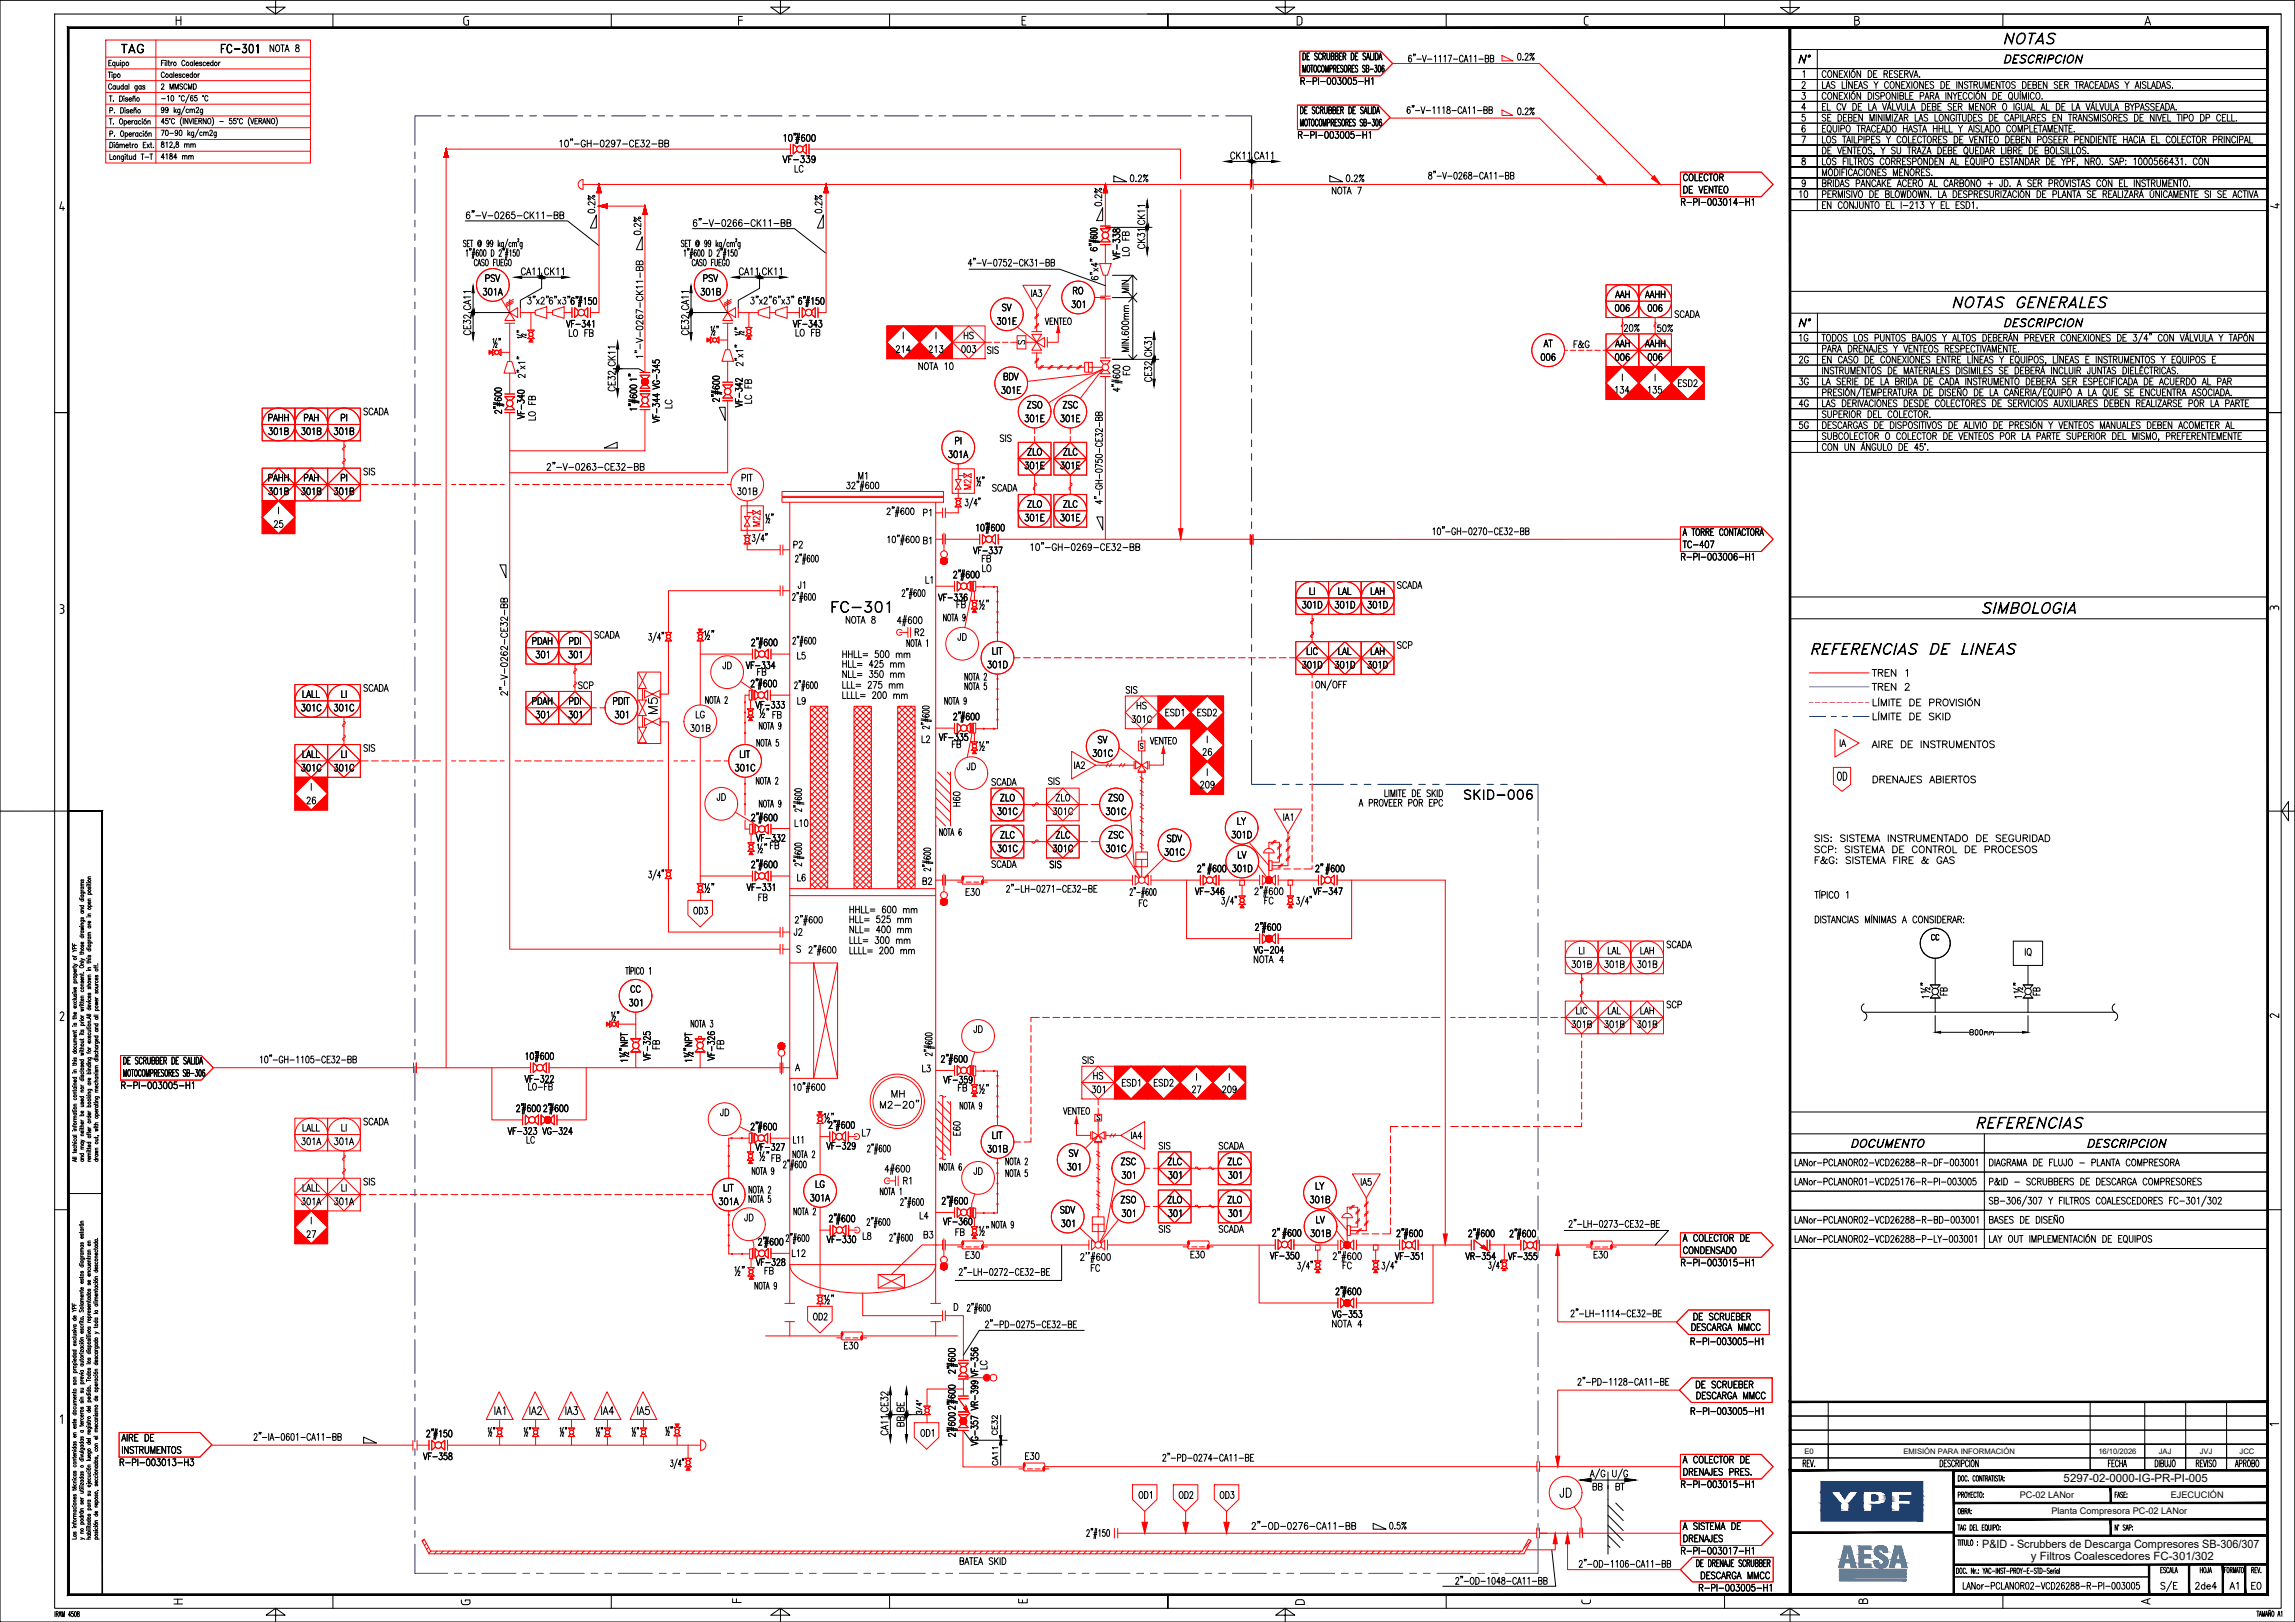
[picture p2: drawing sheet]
<svg xmlns="http://www.w3.org/2000/svg" width="841mm" height="594mm" viewBox="0 0 841 594" stroke-linecap="round" stroke-linejoin="round" font-family="sans-serif">
<defs><g id="words">
<g font-size="5.8">
<text x="733.7" y="16.1">NOTAS</text>
<text x="714.9" y="112.7">NOTAS GENERALES</text>
<text x="725.8" y="224.7">SIMBOLOGIA</text>
<text x="663.1" y="239.7">REFERENCIAS DE LINEAS</text>
<text x="723.6" y="413.2">REFERENCIAS</text>
</g>
<text font-size="5.6" x="304.1" y="224.3">FC-301</text>
<g font-size="4.9">
<text x="64" y="9.3">H</text>
<text x="169.4" y="9.3">G</text>
<text x="270.1" y="9.3">F</text>
<text x="374" y="9.3">E</text>
<text x="474.9" y="9.3">D</text>
<text x="580.1" y="9.3">C</text>
<text x="679.1" y="9.3">B</text>
<text x="785.5" y="9.3">A</text>
<text x="21.4" y="77.2">4</text>
<text x="835.4" y="76.7" transform="rotate(-90 835.4 76.7)">4</text>
<text x="21.5" y="224.8">3</text>
<text x="835.2" y="223.9" transform="rotate(-90 835.2 223.9)">3</text>
<text x="536.1" y="292.8">SKID-006</text>
<text x="21.5" y="374">2</text>
<text x="835.2" y="373.2" transform="rotate(-90 835.2 373.2)">2</text>
<text x="21.6" y="521.5">1</text>
<text x="835.2" y="522.7" transform="rotate(-90 835.2 522.7)">1</text>
<text x="271.8" y="587.5" transform="rotate(-90 271.8 587.5)">F</text>
<text x="376.6" y="587.6" transform="rotate(-90 376.6 587.6)">E</text>
<text x="583" y="587.9" transform="rotate(-90 583 587.9)">C</text>
<text x="684.6" y="587.8" transform="rotate(-90 684.6 587.8)">B</text>
<text x="67.1" y="588" transform="rotate(-90 67.1 588)">H</text>
<text x="172.4" y="588.3" transform="rotate(-90 172.4 588.3)">G</text>
<text x="478.1" y="588.2" transform="rotate(-90 478.1 588.2)">D</text>
<text x="788.1" y="588.1" transform="rotate(-90 788.1 588.1)">A</text>
</g>
<text font-size="4.7" x="571.4" y="548.4">JD</text>
<text font-size="4.6" x="240.9" y="262" transform="rotate(-90 240.9 262)">M5</text>
<g font-size="4.5">
<text x="44.2" y="19.4">TAG</text>
<text x="80.6" y="19.4">FC-301</text>
</g>
<g font-size="4.3">
<text x="658.6" y="23.1">N°</text>
<text x="733.9" y="23.1">DESCRIPCION</text>
<text x="658.7" y="119.7">N°</text>
<text x="733.9" y="119.7">DESCRIPCION</text>
<text x="677.9" y="420.3">DOCUMENTO</text>
<text x="764.5" y="420.3">DESCRIPCION</text>
</g>
<g font-size="4.2">
<text x="673.1" y="285.8">OD</text>
<text x="756.2" y="543">5297-02-0000-IG-PR-PI-005</text>
<text x="726.4" y="567">P&amp;ID - Scrubbers de Descarga Compresores SB-306/307</text>
<text x="744.3" y="571.5">y Filtros Coalescedores FC-301/302</text>
</g>
<g font-size="4.1">
<text x="180.9" y="518.1">IA1</text>
<text x="193.7" y="518.1">IA2</text>
<text x="206.9" y="518.1">IA3</text>
<text x="220" y="518.1">IA4</text>
<text x="233.3" y="518.1">IA5</text>
</g>
<g font-size="3.9">
<text x="479.7" y="217.8">LI</text>
<text x="490.2" y="217.8">LAL</text>
<text x="502.1" y="217.8">LAH</text>
<text x="477" y="222.8">301D</text>
<text x="489" y="222.8">301D</text>
<text x="501" y="222.8">301D</text>
<text x="194.8" y="258">PDAH</text>
<text x="208.3" y="258">PDI</text>
<text x="196.2" y="263">301</text>
<text x="208.2" y="263">301</text>
<text x="110.6" y="277.5">LALL</text>
<text x="124.9" y="277.5">LI</text>
<text x="110.2" y="282.4">301C</text>
<text x="122.2" y="282.4">301C</text>
<text x="578.4" y="349.4">LI</text>
<text x="589" y="349.4">LAL</text>
<text x="600.9" y="349.4">LAH</text>
<text x="575.8" y="354.4">301B</text>
<text x="587.8" y="354.4">301B</text>
<text x="599.8" y="354.4">301B</text>
<text x="110.6" y="436.3">LALL</text>
<text x="124.9" y="436.3">LI</text>
<text x="110.3" y="441.3">301A</text>
<text x="122.3" y="441.3">301A</text>
</g>
<g font-size="3.6">
<text x="450.7" y="58.3">CK11</text>
<text x="459.5" y="58.3">CA11</text>
<text x="419.5" y="82.5" transform="rotate(-90 419.5 82.5)">CK11</text>
<text x="419.5" y="91.3" transform="rotate(-90 419.5 91.3)">CK31</text>
<text x="190.8" y="100.7">CA11</text>
<text x="199.3" y="100.7">CK11</text>
<text x="270.6" y="100.7">CA11</text>
<text x="279.1" y="100.7">CK11</text>
<text x="172.5" y="113.7" transform="rotate(-90 172.5 113.7)">CA11</text>
<text x="252.4" y="113.7" transform="rotate(-90 252.4 113.7)">CA11</text>
<text x="172.5" y="122.9" transform="rotate(-90 172.5 122.9)">CE32</text>
<text x="252.4" y="122.9" transform="rotate(-90 252.4 122.9)">CE32</text>
<text x="422" y="130.8" transform="rotate(-90 422 130.8)">CK31</text>
<text x="225.5" y="134.3" transform="rotate(-90 225.5 134.3)">CK11</text>
<text x="225.5" y="143.5" transform="rotate(-90 225.5 143.5)">CE32</text>
<text x="422" y="140" transform="rotate(-90 422 140)">CE32</text>
<text x="325.4" y="517.3" transform="rotate(-90 325.4 517.3)">CE32</text>
<text x="331.3" y="517.3" transform="rotate(-90 331.3 517.3)">BE</text>
<text x="325.4" y="525.8" transform="rotate(-90 325.4 525.8)">CA11</text>
<text x="331.3" y="522.8" transform="rotate(-90 331.3 522.8)">BB</text>
</g>
<g font-size="3.5">
<text x="98.6" y="18.9">NOTA 8</text>
<text x="477.2" y="21.9">DE SCRUBBER DE SALIDA</text>
<text x="515.8" y="22.7">6&quot;-V-1117-CA11-BB</text>
<text x="555.9" y="22">0.2%</text>
<text x="477.2" y="26.4">MOTOCOMPRESORES SB-306</text>
<text x="660.2" y="28.4">1</text>
<text x="667.5" y="28.4">CONEXIÓN DE RESERVA.</text>
<text x="476.3" y="30.9">R-PI-003005-H1</text>
<text x="660" y="32.4">2</text>
<text x="667.5" y="32.4">LAS LÍNEAS Y CONEXIONES DE INSTRUMENTOS DEBEN SER TRACEADAS Y AISLADAS.</text>
<text x="476.3" y="41.6">DE SCRUBBER DE SALIDA</text>
<text x="515.3" y="41.6">6&quot;-V-1118-CA11-BB</text>
<text x="660" y="40.4">4</text>
<text x="660" y="36.4">3</text>
<text x="667.5" y="36.4">CONEXIÓN DISPONIBLE PARA INYECCIÓN DE QUÍMICO.</text>
<text x="667.5" y="40.4">EL CV DE LA VÁLVULA DEBE SER MENOR O IGUAL AL DE LA VÁLVULA BYPASSEADA.</text>
<text x="476.3" y="46.2">MOTOCOMPRESORES SB-306</text>
<text x="555.9" y="42">0.2%</text>
<text x="660" y="44.4">5</text>
<text x="667.5" y="44.4">SE DEBEN MINIMIZAR LAS LONGITUDES DE CAPILARES EN TRANSMISORES DE NIVEL TIPO DP CELL.</text>
<text x="204.6" y="53.8">10&quot;-GH-0297-CE32-BB</text>
<text x="286.7" y="51.8">10&quot;#600</text>
<text x="475.5" y="50.7">R-PI-003005-H1</text>
<text x="660" y="48.4">6</text>
<text x="660" y="52.4">7</text>
<text x="667.5" y="48.4">EQUIPO TRACEADO HASTA HHLL Y AISLADO COMPLETAMENTE.</text>
<text x="667.5" y="52.4">LOS TAILPIPES Y COLECTORES DE VENTEO DEBEN POSEER PENDIENTE HACIA EL COLECTOR PRINCIPAL</text>
<text x="286.8" y="59.6">VF-339</text>
<text x="667.5" y="56.4">DE VENTEOS, Y SU TRAZA DEBE QUEDAR LIBRE DE BOLSILLOS.</text>
<text x="291" y="63.1">LC</text>
<text x="523.2" y="65.6">8&quot;-V-0268-CA11-BB</text>
<text x="660" y="60.4">8</text>
<text x="667.5" y="60.4">LOS FILTROS CORRESPONDEN AL EQUIPO ESTANDAR DE YPF, NRO. SAP: 1000566431. CON</text>
<text x="667.5" y="64.4">MODIFICACIONES MENORES.</text>
<text x="413.9" y="66.6">0.2%</text>
<text x="487.8" y="71">NOTA 7</text>
<text x="493.1" y="66.6">0.2%</text>
<text x="616.6" y="70.7">DE VENTEO</text>
<text x="616.6" y="66.2">COLECTOR</text>
<text x="660.1" y="68.4">9</text>
<text x="667.5" y="68.4">BRIDAS PANCAKE ACERO AL CARBONO + JD. A SER PROVISTAS CON EL INSTRUMENTO.</text>
<text x="403.7" y="75.7" transform="rotate(-90 403.7 75.7)">0.2%</text>
<text x="615.8" y="75.2">R-PI-003014-H1</text>
<text x="658.9" y="72.4">10</text>
<text x="667.5" y="72.4">PERMISIVO DE BLOWDOWN. LA DESPRESURIZACIÓN DE PLANTA SE REALIZARÁ ÚNICAMENTE SI SE ACTIVA</text>
<text x="667.5" y="76.4">EN CONJUNTO EL I-213 Y EL ESD1.</text>
<text x="170.5" y="80.1">6&quot;-V-0265-CK11-BB</text>
<text x="218" y="78.3" transform="rotate(-90 218 78.3)">0.2%</text>
<text x="253.7" y="82.9">6&quot;-V-0266-CK11-BB</text>
<text x="301.2" y="78.3" transform="rotate(-90 301.2 78.3)">0.2%</text>
<text x="234.8" y="86.2" transform="rotate(-90 234.8 86.2)">0.2%</text>
<text x="402.1" y="92.2" transform="rotate(-90 402.1 92.2)">6&quot;#600</text>
<text x="410.4" y="95.1" transform="rotate(-90 410.4 95.1)">VF-338</text>
<text x="413.8" y="94" transform="rotate(-90 413.8 94)">LO FB</text>
<text x="354.6" y="97.5">4&quot;-V-0752-CK31-BB</text>
<text x="177.6" y="103.1">PSV</text>
<text x="257.5" y="103.1">PSV</text>
<text x="393" y="107.7">RO</text>
<text x="402.4" y="102.8" transform="rotate(-90 402.4 102.8)">6&quot;x4&quot;</text>
<text x="413.6" y="107.5" transform="rotate(-90 413.6 107.5)">MIN</text>
<text x="176.8" y="108.1">301A</text>
<text x="193" y="111.4">3&quot;x2&quot;6&quot;x3&quot;6&quot;#150</text>
<text x="256.6" y="108.1">301B</text>
<text x="274.8" y="111.4">3&quot;x2&quot;6&quot;x3&quot; 6&quot;#150</text>
<text x="367.1" y="113.9">SV</text>
<text x="377.7" y="108.7">IA3</text>
<text x="392.5" y="112.7">301</text>
<text x="591.9" y="109.1">AAH</text>
<text x="602.9" y="109.1">AAHH</text>
<text x="207.5" y="119.8">VF-341</text>
<text x="290.6" y="119.8">VF-343</text>
<text x="365.1" y="118.9">301E</text>
<text x="591.7" y="114.1">006</text>
<text x="603.7" y="114.1">006</text>
<text x="613.5" y="116.3">SCADA</text>
<text x="192.4" y="124.2" transform="rotate(-90 192.4 124.2)">½&quot;</text>
<text x="208.2" y="123.2">LO FB</text>
<text x="260.2" y="122.4">½&quot;</text>
<text x="272.3" y="123.2" transform="rotate(-90 272.3 123.2)">½&quot;</text>
<text x="291.3" y="123.1">LO FB</text>
<text x="330.6" y="124.1">I</text>
<text x="342.6" y="124.1">I</text>
<text x="353" y="124.1">HS</text>
<text x="594.9" y="121.4">20%</text>
<text x="607.1" y="121.5">50%</text>
<text x="658.9" y="125">1G</text>
<text x="667.5" y="125">TODOS LOS PUNTOS BAJOS Y ALTOS DEBERÁN PREVER CONEXIONES DE 3/4&quot; CON VÁLVULA Y TAPÓN</text>
<text x="180.3" y="126.9">½&quot;</text>
<text x="235.6" y="131.6" transform="rotate(-90 235.6 131.6)">1&quot;-V-0267-CK11-BB</text>
<text x="328.1" y="129.1">214</text>
<text x="340.1" y="129.1">213</text>
<text x="352.1" y="129.1">003</text>
<text x="361.5" y="129.5">SIS</text>
<text x="375.6" y="126.3" transform="rotate(-90 375.6 126.3)">S</text>
<text x="413.6" y="129.1" transform="rotate(-90 413.6 129.1)">MIN.600mm</text>
<text x="565.7" y="127.1">AT</text>
<text x="576.4" y="127.3">F&amp;G</text>
<text x="591.9" y="127.1">AAH</text>
<text x="602.9" y="127.1">AAHH</text>
<text x="667.5" y="129">PARA DRENAJES Y VENTEOS RESPECTIVAMENTE.</text>
<text x="272.3" y="134.3" transform="rotate(-90 272.3 134.3)">2&quot;x1&quot;</text>
<text x="336.3" y="135.4">NOTA 10</text>
<text x="414.1" y="137.7" transform="rotate(-90 414.1 137.7)">FO</text>
<text x="564.5" y="132.1">006</text>
<text x="591.7" y="132.1">006</text>
<text x="603.7" y="132.1">006</text>
<text x="659.1" y="133">2G</text>
<text x="667.5" y="133">EN CASO DE CONEXIONES ENTRE LÍNEAS Y EQUIPOS, LÍNEAS E INSTRUMENTOS Y EQUIPOS E</text>
<text x="667.5" y="137">INSTRUMENTOS DE MATERIALES DISIMILES SE DEBERÁ INCLUIR JUNTAS DIELÉCTRICAS.</text>
<text x="192.4" y="138.6" transform="rotate(-90 192.4 138.6)">2&quot;x1&quot;</text>
<text x="233.3" y="139.9" transform="rotate(-90 233.3 139.9)">1&quot;</text>
<text x="367.6" y="139.2">BDV</text>
<text x="410.4" y="143.7" transform="rotate(-90 410.4 143.7)">4&quot;#600</text>
<text x="594.1" y="139.5">I</text>
<text x="606.1" y="139.5">I</text>
<text x="614.7" y="141.6">ESD2</text>
<text x="659.1" y="141">3G</text>
<text x="667.5" y="141">LA SERIE DE LA BRIDA DE CADA INSTRUMENTO DEBERÁ SER ESPECIFICADA DE ACUERDO AL PAR</text>
<text x="246.3" y="149.8" transform="rotate(-90 246.3 149.8)">LC</text>
<text x="263.7" y="147.4" transform="rotate(-90 263.7 147.4)">2&quot;#600</text>
<text x="272" y="149.2" transform="rotate(-90 272 149.2)">VF-342</text>
<text x="275.4" y="148.1" transform="rotate(-90 275.4 148.1)">LC FB</text>
<text x="366.8" y="144.1">301E</text>
<text x="376.2" y="149.5">ZSO</text>
<text x="389.3" y="149.5">ZSC</text>
<text x="591.5" y="144">134</text>
<text x="603.5" y="144">135</text>
<text x="659.1" y="149">4G</text>
<text x="667.5" y="145">PRESIÓN/TEMPERATURA DE DISEÑO DE LA CAÑERIA/EQUIPO A LA QUE SE ENCUENTRA ASOCIADA.</text>
<text x="667.5" y="149">LAS DERIVACIONES DESDE COLECTORES DE SERVICIOS AUXILIARES DEBEN REALIZARSE POR LA PARTE</text>
<text x="98.1" y="154.2">PAHH</text>
<text x="111.2" y="154.2">PAH</text>
<text x="124.7" y="154.2">PI</text>
<text x="133.1" y="152">SCADA</text>
<text x="183.8" y="151.7" transform="rotate(-90 183.8 151.7)">2&quot;#600</text>
<text x="192.2" y="153.5" transform="rotate(-90 192.2 153.5)">VF-340</text>
<text x="196.2" y="154.2" transform="rotate(-90 196.2 154.2)">LO FB</text>
<text x="233.4" y="150.8" transform="rotate(-90 233.4 150.8)">1&quot;#600</text>
<text x="241.7" y="154.8" transform="rotate(-90 241.7 154.8)">VF-344 VG-345</text>
<text x="375.3" y="154.5">301E</text>
<text x="388.4" y="154.5">301E</text>
<text x="667.5" y="153">SUPERIOR DEL COLECTOR.</text>
<text x="98.2" y="159.2">301B</text>
<text x="110.2" y="159.2">301B</text>
<text x="122.2" y="159.2">301B</text>
<text x="366.2" y="161.7">SIS</text>
<text x="659.1" y="157">5G</text>
<text x="667.5" y="157">DESCARGAS DE DISPOSITIVOS DE ALIVIO DE PRESIÓN Y VENTEOS MANUALES DEBEN ACOMETER AL</text>
<text x="667.5" y="161">SUBCOLECTOR O COLECTOR DE VENTEOS POR LA PARTE SUPERIOR DEL MISMO, PREFERENTEMENTE</text>
<text x="347.3" y="167.7">301A</text>
<text x="349.8" y="162.7">PI</text>
<text x="376.3" y="166.7">ZLO</text>
<text x="389.4" y="166.7">ZLC</text>
<text x="667.5" y="165">CON UN ÁNGULO DE 45°.</text>
<text x="133.1" y="174">SIS</text>
<text x="200.1" y="172.2">2&quot;-V-0263-CE32-BB</text>
<text x="375.3" y="171.7">301E</text>
<text x="388.4" y="171.7">301E</text>
<text x="98.1" y="176.2">PAHH</text>
<text x="111.2" y="176.2">PAH</text>
<text x="124.7" y="176.2">PI</text>
<text x="271.5" y="176.2">PIT</text>
<text x="314.3" y="175.5">M1</text>
<text x="357.5" y="177.6">½&quot;</text>
<text x="363.4" y="179.9">SCADA</text>
<text x="98.2" y="181.2">301B</text>
<text x="110.2" y="181.2">301B</text>
<text x="122.2" y="181.2">301B</text>
<text x="270" y="181.2">301B</text>
<text x="353.5" y="185.3">3/4&quot;</text>
<text x="376.3" y="185.8">ZLO</text>
<text x="389.4" y="185.8">ZLC</text>
<text x="404" y="184.8" transform="rotate(-90 404 184.8)">4&quot;-GH-0750-CE32-BB</text>
<text x="101.7" y="188.2">I</text>
<text x="280.2" y="191.1">½&quot;</text>
<text x="338.1" y="189">P1</text>
<text x="375.3" y="190.8">301E</text>
<text x="388.4" y="190.8">301E</text>
<text x="100.2" y="193.2">25</text>
<text x="357.4" y="194.5">10&quot;#600</text>
<text x="524.6" y="195.8">10&quot;-GH-0270-CE32-BB</text>
<text x="616.6" y="196.1">A TORRE CONTACTORA</text>
<text x="275.4" y="198.3">3/4&quot;</text>
<text x="290.5" y="200.7">P2</text>
<text x="356.6" y="202.9">VF-337</text>
<text x="377.2" y="201.6">10&quot;-GH-0269-CE32-BB</text>
<text x="616.6" y="200.7">TC-407</text>
<text x="291.2" y="205.9">2&quot;#600</text>
<text x="359.6" y="205.9">FB</text>
<text x="359.7" y="209.4">LO</text>
<text x="615.8" y="205.2">R-PI-003006-H1</text>
<text x="292.3" y="215.5">J1</text>
<text x="338.9" y="213.6">L1</text>
<text x="349.2" y="211.7">2&quot;#600</text>
<text x="511.8" y="215.5">SCADA</text>
<text x="290.2" y="219.9">2&quot;#600</text>
<text x="330.3" y="218.5">2&quot;#600</text>
<text x="343.8" y="220.1">VF-336</text>
<text x="345.5" y="227.4">NOTA 9</text>
<text x="350.3" y="222.6">FB</text>
<text x="358.4" y="222.7">½&quot;</text>
<text x="217.7" y="233.8">SCADA</text>
<text x="257.8" y="233.9">½&quot;</text>
<text x="309.7" y="228.3">NOTA 8</text>
<text x="328.6" y="228.4">4#600</text>
<text x="335" y="232.8">R2</text>
<text x="194.8" y="236">PDAH</text>
<text x="208.3" y="236">PDI</text>
<text x="237.5" y="234.5">3/4&quot;</text>
<text x="275.1" y="236.6">2&quot;#600</text>
<text x="290.3" y="235.9">2&quot;#600</text>
<text x="332" y="236.8">NOTA 1</text>
<text x="350.9" y="234.5">JD</text>
<text x="363.4" y="239.7">LIT</text>
<text x="478.6" y="239.7">LIC</text>
<text x="490.2" y="239.7">LAL</text>
<text x="502.1" y="239.7">LAH</text>
<text x="511.8" y="237.5">SCP</text>
<text x="196.2" y="241">301</text>
<text x="208.2" y="241">301</text>
<text x="264.7" y="245">JD</text>
<text x="273.3" y="244.9">VF-334</text>
<text x="291.9" y="241.4">L5</text>
<text x="308.5" y="244.4">HLL= 425 mm</text>
<text x="308.5" y="240.9">HHLL= 500 mm</text>
<text x="361.7" y="244.7">301D</text>
<text x="477" y="244.7">301D</text>
<text x="489" y="244.7">301D</text>
<text x="501" y="244.7">301D</text>
<text x="274.9" y="251.6">2&quot;#600</text>
<text x="277.2" y="247.3">FB</text>
<text x="308.5" y="248.2">NLL= 350 mm</text>
<text x="353.3" y="249.1">NOTA 2</text>
<text x="685.9" y="247.7">TREN 1</text>
<text x="110.6" y="255.5">LALL</text>
<text x="124.9" y="255.5">LI</text>
<text x="133.1" y="253.2">SCADA</text>
<text x="186" y="255" transform="rotate(-90 186 255)">2&quot;-V-0262-CE32-BB</text>
<text x="211.7" y="252.2">SCP</text>
<text x="224.4" y="258">PDIT</text>
<text x="258.3" y="257.7">NOTA 2</text>
<text x="290.9" y="252.2">2&quot;#600</text>
<text x="292" y="258">L9</text>
<text x="308.5" y="252.1">LLL= 275 mm</text>
<text x="308.5" y="255.9">LLLL= 200 mm</text>
<text x="345.9" y="258">NOTA 9</text>
<text x="353.3" y="252.6">NOTA 5</text>
<text x="412.4" y="253.9">SIS</text>
<text x="685.9" y="252.8">TREN 2</text>
<text x="110.2" y="260.4">301C</text>
<text x="122.2" y="260.4">301C</text>
<text x="225.1" y="263">301</text>
<text x="254.8" y="263">LG</text>
<text x="276.9" y="259.4">VF-333</text>
<text x="277.9" y="262.5">½&quot; FB</text>
<text x="349.2" y="263.7">2&quot;#600</text>
<text x="416.3" y="259.7">HS</text>
<text x="426.8" y="262.2">ESD1</text>
<text x="438.6" y="262.2">ESD2</text>
<text x="685.9" y="263.7">LÍMITE DE SKID</text>
<text x="685.9" y="258.5">LÍMITE DE PROVISIÓN</text>
<text x="252.8" y="267.9">301B</text>
<text x="278" y="267.1">NOTA 9</text>
<text x="340.5" y="267.2" transform="rotate(-90 340.5 267.2)">2&quot;#600</text>
<text x="414.5" y="264.7">301C</text>
<text x="133.1" y="275.2">SIS</text>
<text x="277.1" y="273.3">NOTA 5</text>
<text x="337.5" y="272">L2</text>
<text x="344.1" y="271.2">VF-335</text>
<text x="348.6" y="273.8">FB</text>
<text x="358.4" y="274.5">½&quot;</text>
<text x="402.2" y="272.1">SV</text>
<text x="442" y="272.1">I</text>
<text x="674" y="273.4">IA</text>
<text x="685.9" y="273.9">AIRE DE INSTRUMENTOS</text>
<text x="270.9" y="277.5">LIT</text>
<text x="354.2" y="282">JD</text>
<text x="393.4" y="281.5">IA2</text>
<text x="400.2" y="277.1">301C</text>
<text x="440.5" y="276.7">26</text>
<text x="269.2" y="282.4">301C</text>
<text x="276.9" y="287.2">NOTA 2</text>
<text x="363.2" y="287.6">SCADA</text>
<text x="383.9" y="287.4">SIS</text>
<text x="442" y="284.1">I</text>
<text x="685.9" y="286.7">DRENAJES ABIERTOS</text>
<text x="113.7" y="289.4">I</text>
<text x="262.6" y="293.2">JD</text>
<text x="366.4" y="293.4">ZLO</text>
<text x="386.7" y="293.4">ZLO</text>
<text x="406" y="293.4">ZSO</text>
<text x="439.6" y="288.6">209</text>
<text x="507.1" y="291.8">LIMITE DE SKID</text>
<text x="112.2" y="294.4">26</text>
<text x="278" y="295.6">NOTA 9</text>
<text x="293.8" y="297.5" transform="rotate(-90 293.8 297.5)">2&quot;#600</text>
<text x="351.8" y="295.6" transform="rotate(-90 351.8 295.6)">H60</text>
<text x="365.3" y="298.4">301C</text>
<text x="385.6" y="298.4">301C</text>
<text x="405.1" y="298.4">301C</text>
<text x="497.9" y="295.3">A PROVEER POR EPC</text>
<text x="275.1" y="300.7">2&quot;#600</text>
<text x="291" y="302.7">L10</text>
<text x="453.2" y="302">LY</text>
<text x="470" y="300.5">IA1</text>
<text x="277.1" y="308.2">VF-332</text>
<text x="277.2" y="312">½&quot;</text>
<text x="281.9" y="310.9">FB</text>
<text x="344" y="306">NOTA 6</text>
<text x="366.4" y="307">ZLC</text>
<text x="386.7" y="307">ZLC</text>
<text x="406.1" y="307">ZSC</text>
<text x="427.5" y="308.3">SDV</text>
<text x="451.2" y="307">301D</text>
<text x="664.7" y="308.3">SIS: SISTEMA INSTRUMENTADO DE SEGURIDAD</text>
<text x="275.1" y="317.9">2&quot;#600</text>
<text x="293.8" y="317.5" transform="rotate(-90 293.8 317.5)">2&quot;#600</text>
<text x="363.2" y="317.7">SCADA</text>
<text x="365.3" y="312">301C</text>
<text x="384.5" y="317.9">SIS</text>
<text x="385.6" y="312">301C</text>
<text x="405.1" y="312">301C</text>
<text x="426.6" y="313.3">301C</text>
<text x="453.4" y="314.3">LV</text>
<text x="664.7" y="312.3">SCP: SISTEMA DE CONTROL DE PROCESOS</text>
<text x="664.7" y="316.3">F&amp;G: SISTEMA FIRE &amp; GAS</text>
<text x="237.5" y="321.6">3/4&quot;</text>
<text x="291.9" y="322.7">L6</text>
<text x="337.8" y="324">B2</text>
<text x="341" y="319.2" transform="rotate(-90 341 319.2)">2&quot;#600</text>
<text x="438.6" y="319.4">2&quot; #600</text>
<text x="451.4" y="319.3">301D</text>
<text x="481.9" y="319.4">2&quot; #600</text>
<text x="257.8" y="326.5">½&quot;</text>
<text x="273.6" y="326.2">VF-331</text>
<text x="277.7" y="329.9">FB</text>
<text x="353.6" y="328">E30</text>
<text x="368.6" y="326.8">2&quot;-LH-0271-CE32-BE</text>
<text x="413.8" y="328">2&quot;-#600</text>
<text x="437.9" y="327.7">VF-346</text>
<text x="459.5" y="327.7">2&quot;#600</text>
<text x="481.2" y="327.7">VF-347</text>
<text x="665" y="329">TÍPICO 1</text>
<text x="254" y="334.8">OD3</text>
<text x="311.1" y="334.4">HHLL= 600 mm</text>
<text x="417.2" y="332.1">FC</text>
<text x="447.4" y="331.2">3/4&quot;</text>
<text x="463.1" y="331.1">FC</text>
<text x="474.9" y="331.2">3/4&quot;</text>
<text x="311.1" y="338">HLL= 525 mm</text>
<text x="311.1" y="341.7">NLL= 400 mm</text>
<text x="459.8" y="340.8">2&quot;#600</text>
<text x="664.8" y="338">DISTANCIAS MÍNIMAS A CONSIDERAR:</text>
<text x="290.8" y="342.6">J2</text>
<text x="311.1" y="345.6">LLL= 300 mm</text>
<text x="610.6" y="347.2">SCADA</text>
<text x="291.7" y="348.8">S</text>
<text x="311.1" y="349.4">LLLL= 200 mm</text>
<text x="459.2" y="352.6">NOTA 4</text>
<text x="459.5" y="349.1">VG-204</text>
<text x="741.8" y="349.9">IQ</text>
<text x="229.2" y="356.9">TÍPICO 1</text>
<text x="230.9" y="363.5">CC</text>
<text x="713.6" y="364.8" transform="rotate(-90 713.6 364.8)">FB</text>
<text x="747.6" y="364.8" transform="rotate(-90 747.6 364.8)">FB</text>
<text x="230.3" y="368.5">301</text>
<text x="577.4" y="371.4">LIC</text>
<text x="589" y="371.4">LAL</text>
<text x="600.9" y="371.4">LAH</text>
<text x="610.6" y="369.2">SCP</text>
<text x="706.8" y="366.1" transform="rotate(-90 706.8 366.1)">1½&quot;</text>
<text x="740.9" y="366.1" transform="rotate(-90 740.9 366.1)">1½&quot;</text>
<text x="223.7" y="373.5">½&quot;</text>
<text x="253" y="376.2">NOTA 3</text>
<text x="575.8" y="376.4">301B</text>
<text x="587.8" y="376.4">301B</text>
<text x="599.8" y="376.4">301B</text>
<text x="356.7" y="378.2">JD</text>
<text x="45" y="389.7">DE SCRUBBER DE SALIDA</text>
<text x="94.9" y="389.3">10&quot;-GH-1105-CE32-BB</text>
<text x="192.2" y="388.1">10&quot;#600</text>
<text x="230" y="389.3" transform="rotate(-90 230 389.3)">1½&quot;NPT</text>
<text x="238.3" y="388.4" transform="rotate(-90 238.3 388.4)">VF-325</text>
<text x="241.7" y="384.5" transform="rotate(-90 241.7 384.5)">FB</text>
<text x="253.6" y="389.3" transform="rotate(-90 253.6 389.3)">1½&quot;NPT</text>
<text x="261.9" y="388.4" transform="rotate(-90 261.9 388.4)">VF-326</text>
<text x="265.3" y="384.5" transform="rotate(-90 265.3 384.5)">FB</text>
<text x="341.6" y="387" transform="rotate(-90 341.6 387)">2&quot;#600</text>
<text x="344.6" y="389.1">2&quot;#600</text>
<text x="396.5" y="389.5">SIS</text>
<text x="45" y="394.2">MOTOCOMPRESORES SB-306</text>
<text x="291.4" y="392.2">A</text>
<text x="337.7" y="392.6">L3</text>
<text x="400.4" y="395.3">HS</text>
<text x="438.1" y="395.7">I</text>
<text x="450.1" y="395.7">I</text>
<text x="44.2" y="398.8">R-PI-003005-H1</text>
<text x="192.3" y="396.4">VF-322</text>
<text x="193.4" y="399.3">LO-FB</text>
<text x="326.3" y="401.9">MH</text>
<text x="345.7" y="396.7">VF-359</text>
<text x="350.8" y="399.7">FB</text>
<text x="358.4" y="400.1">½&quot;</text>
<text x="399.9" y="400.3">301</text>
<text x="410.9" y="397.8">ESD1</text>
<text x="422.6" y="397.8">ESD2</text>
<text x="436.6" y="400.3">27</text>
<text x="447.7" y="400.3">209</text>
<text x="189" y="407.2">2&quot;#600</text>
<text x="198.9" y="407.2">2&quot;#600</text>
<text x="322.2" y="405.9">M2-20&quot;</text>
<text x="351.6" y="406.2">NOTA 9</text>
<text x="133.1" y="412">SCADA</text>
<text x="263.8" y="408.7">JD</text>
<text x="274.9" y="413.9">2&quot;#600</text>
<text x="301.7" y="410.6">½&quot;</text>
<text x="303.5" y="413.3">2&quot;#600</text>
<text x="110.3" y="419.3">301A</text>
<text x="110.6" y="414.3">LALL</text>
<text x="122.3" y="419.3">301A</text>
<text x="124.9" y="414.3">LI</text>
<text x="186.1" y="415.5">VF-323 VG-324</text>
<text x="192.7" y="418.7">LC</text>
<text x="290.5" y="418.7">L11</text>
<text x="315.7" y="416.1">L7</text>
<text x="351.9" y="416.2" transform="rotate(-90 351.9 416.2)">E60</text>
<text x="363.4" y="417">LIT</text>
<text x="414.3" y="417.1">IA4</text>
<text x="276.9" y="421.4">VF-327</text>
<text x="277.9" y="424.7">½&quot;FB</text>
<text x="290.3" y="424">NOTA 2</text>
<text x="302.9" y="420.9">VF-329</text>
<text x="317.6" y="421.9">2&quot;#600</text>
<text x="361.7" y="422">301B</text>
<text x="391.5" y="423.6">SV</text>
<text x="424.5" y="420.9">SIS</text>
<text x="446.5" y="420.9">SCADA</text>
<text x="275.4" y="430.1">NOTA 9</text>
<text x="286.8" y="427.8">2&quot;#600</text>
<text x="324.1" y="429.3">4#600</text>
<text x="344.1" y="428.7">NOTA 6</text>
<text x="356.7" y="430.2">JD</text>
<text x="368.3" y="431">NOTA 5</text>
<text x="368.3" y="426.6">NOTA 2</text>
<text x="390.9" y="428.6">301</text>
<text x="410.6" y="426.6">ZSC</text>
<text x="410.9" y="431.6">301</text>
<text x="427.7" y="426.6">ZLC</text>
<text x="427.9" y="431.6">301</text>
<text x="449.7" y="426.6">ZLC</text>
<text x="449.9" y="431.6">301</text>
<text x="657.5" y="427">LANor-PCLANOR02-VCD26288-R-DF-003001</text>
<text x="728.7" y="427">DIAGRAMA DE FLUJO - PLANTA COMPRESORA</text>
<text x="133.1" y="434">SIS</text>
<text x="264.9" y="436.3">LIT</text>
<text x="274.2" y="437">NOTA 2</text>
<text x="298.7" y="434.9">LG</text>
<text x="322.3" y="437.6">NOTA 1</text>
<text x="330.8" y="433.7">R1</text>
<text x="481.9" y="435.6">LY</text>
<text x="498.5" y="434.2">IA5</text>
<text x="657.5" y="434">LANor-PCLANOR01-VCD25176-R-PI-003005</text>
<text x="728.7" y="434">P&amp;ID - SCRUBBERS DE DESCARGA COMPRESORES</text>
<text x="263.2" y="441.3">301A</text>
<text x="274.2" y="440.4">NOTA 5</text>
<text x="296.7" y="439.9">301A</text>
<text x="329.8" y="441.5">2&quot;#600</text>
<text x="345" y="441.1">2&quot;#600</text>
<text x="410.5" y="440.6">ZSO</text>
<text x="427.7" y="440.6">ZLO</text>
<text x="449.6" y="440.6">ZLO</text>
<text x="479.9" y="440.6">301B</text>
<text x="728.7" y="441">SB-306/307 Y FILTROS COALESCEDORES FC-301/302</text>
<text x="113.7" y="448.3">I</text>
<text x="272.7" y="447.2">JD</text>
<text x="290.6" y="445">NOTA 2</text>
<text x="303.6" y="447.6">2&quot;#600</text>
<text x="317.5" y="448.8">2&quot;#600</text>
<text x="336.8" y="446.5">L4</text>
<text x="345.6" y="448.6">VF-360</text>
<text x="363.2" y="449.8">NOTA 9</text>
<text x="388.4" y="444.3">SDV</text>
<text x="388.7" y="449.3">301</text>
<text x="410.9" y="445.6">301</text>
<text x="427.9" y="445.6">301</text>
<text x="449.9" y="445.6">301</text>
<text x="482.1" y="448">LV</text>
<text x="574.7" y="449.5">2&quot;-LH-0273-CE32-BE</text>
<text x="657.5" y="448">LANor-PCLANOR02-VCD26288-R-BD-003001</text>
<text x="728.7" y="448">BASES DE DISEÑO</text>
<text x="112.2" y="453.3">27</text>
<text x="287.8" y="454.7">2&quot;#600</text>
<text x="303" y="455.2">VF-330</text>
<text x="315.9" y="454">L8</text>
<text x="325.8" y="454.6">2&quot;#600</text>
<text x="338.2" y="453.5">B3</text>
<text x="349.9" y="452.5">FB</text>
<text x="358.4" y="452.1">½&quot;</text>
<text x="424.5" y="451.4">SIS</text>
<text x="446.5" y="451.4">SCADA</text>
<text x="466.1" y="452.8">2&quot; #600</text>
<text x="480.1" y="453">301B</text>
<text x="511.6" y="453">2&quot;#600</text>
<text x="537.9" y="453">2&quot;#600</text>
<text x="553" y="453.1">2&quot;#600</text>
<text x="616.6" y="454.7">A COLECTOR DE</text>
<text x="657.5" y="455">LANor-PCLANOR02-VCD26288-P-LY-003001</text>
<text x="728.7" y="455">LAY OUT IMPLEMENTACIÓN DE EQUIPOS</text>
<text x="277.7" y="456.1">2&quot;#600</text>
<text x="290" y="460.2">L12</text>
<text x="353.6" y="461">E30</text>
<text x="395.7" y="461.6">2''#600</text>
<text x="436" y="460.7">E30</text>
<text x="465.4" y="461.2">VF-350</text>
<text x="488.2" y="461.3">2&quot;#600</text>
<text x="511.2" y="461.3">VF-351</text>
<text x="537" y="461.3">VR-354</text>
<text x="552.6" y="461.4">VF-355</text>
<text x="583.8" y="460.8">E30</text>
<text x="616.6" y="459.2">CONDENSADO</text>
<text x="268.9" y="466.8">½&quot;</text>
<text x="277.1" y="463.5">VF-328</text>
<text x="279.9" y="466.7">FB</text>
<text x="351.2" y="467.1">2&quot;-LH-0272-CE32-BE</text>
<text x="399.5" y="465.7">FC</text>
<text x="475.3" y="464.8">3/4&quot;</text>
<text x="491.8" y="464.7">FC</text>
<text x="506.2" y="464.8">3/4&quot;</text>
<text x="615.8" y="463.7">R-PI-003015-H1</text>
<text x="276.4" y="472.2">NOTA 9</text>
<text x="301.7" y="477.2">½&quot;</text>
<text x="349.3" y="479.9">D</text>
<text x="489.2" y="474.3">2&quot;#600</text>
<text x="297.8" y="483.5">OD2</text>
<text x="354.2" y="480.3">2&quot;#600</text>
<text x="488.2" y="482.6">VG-353</text>
<text x="575.4" y="482.3">2&quot;-LH-1114-CE32-BE</text>
<text x="620.3" y="483.5">DE SCRUEBER</text>
<text x="360.8" y="486.3">2&quot;-PD-0275-CE32-BE</text>
<text x="487.9" y="486.1">NOTA 4</text>
<text x="619.6" y="487.3">DESCARGA MMCC</text>
<text x="309.1" y="494.1">E30</text>
<text x="619.3" y="492.5">R-PI-003005-H1</text>
<text x="350.1" y="503.3" transform="rotate(-90 350.1 503.3)">2&quot;#600</text>
<text x="361.7" y="501.8" transform="rotate(-90 361.7 501.8)">LC</text>
<text x="358.4" y="504.2" transform="rotate(-90 358.4 504.2)">VF-356</text>
<text x="577.9" y="507.4">2&quot;-PD-1128-CA11-BE</text>
<text x="621.2" y="508.4">DE SCRUEBER</text>
<text x="621.4" y="512.4">DESCARGA MMCC</text>
<text x="350.1" y="516.5" transform="rotate(-90 350.1 516.5)">2&quot;#600</text>
<text x="619.3" y="518.1">R-PI-003005-H1</text>
<text x="44.5" y="527.8">AIRE DE</text>
<text x="92.8" y="527.6">2&quot;-IA-0601-CA11-BB</text>
<text x="156" y="526.3">2&quot;#150</text>
<text x="337.2" y="526.1">OD1</text>
<text x="350.1" y="526.4" transform="rotate(-90 350.1 526.4)">2&quot;#600</text>
<text x="44.5" y="532.3">INSTRUMENTOS</text>
<text x="358.4" y="529.5" transform="rotate(-90 358.4 529.5)">VG-357 VR-399</text>
<text x="43.6" y="536.8">R-PI-003013-H3</text>
<text x="155.1" y="534.6">VF-358</text>
<text x="375.4" y="534.6">E30</text>
<text x="425.8" y="535.2">2&quot;-PD-0274-CA11-BE</text>
<text x="616.6" y="535.8">A COLECTOR DE</text>
<text x="660.5" y="537.2">REV.</text>
<text x="710.7" y="537.2">DESCRIPCION</text>
<text x="772.4" y="537.2">FECHA</text>
<text x="789.5" y="537.2">DIBUJO</text>
<text x="804.6" y="537.2">REVISO</text>
<text x="819.1" y="537.2">APROBO</text>
<text x="582.6" y="540.9">A/G</text>
<text x="583.4" y="545.8">BB</text>
<text x="590.6" y="540.9">U/G</text>
<text x="591.8" y="545.8">BT</text>
<text x="615.8" y="544.9">R-PI-003015-H1</text>
<text x="616.6" y="540.3">DRENAJES PRES.</text>
<text x="417.1" y="548.8">OD1</text>
<text x="431.9" y="548.8">OD2</text>
<text x="446.8" y="548.8">OD3</text>
<text x="398" y="562.7">2&quot;#150</text>
<text x="458.5" y="560.1">2&quot;-OD-0276-CA11-BB</text>
<text x="509" y="560.1">0.5%</text>
<text x="616.6" y="560.2">A SISTEMA DE</text>
<text x="615.8" y="569.2">R-PI-003017-H1</text>
<text x="616.6" y="564.7">DRENAJES</text>
<text x="351.5" y="573">BATEA SKID</text>
<text x="578.4" y="574">2&quot;-OD-1106-CA11-BB</text>
<text x="621.4" y="573.8">DE DRENAJE SCRUBBER</text>
<text x="533.1" y="580.3">2&quot;-OD-1048-CA11-BB</text>
<text x="623" y="578.3">DESCARGA MMCC</text>
<text x="622.3" y="582.8">R-PI-003005-H1</text>
<text x="719.1" y="582.1">LANor-PCLANOR02-VCD26288-R-PI-003005</text>
<text x="791.5" y="582.1">S/E</text>
<text x="804.2" y="582.1">2de4</text>
<text x="817.1" y="582.1">A1</text>
<text x="824.7" y="582.1">E0</text>
</g>
<g font-size="3.5" fill="#f00">
<text x="355.8" y="179.5" transform="rotate(-90 355.8 179.5)">M2</text>
<text x="278.5" y="193.1" transform="rotate(-90 278.5 193.1)">M2</text>
<text x="481.9" y="252">ON/OFF</text>
</g>
<g font-size="3.4">
<text x="169.6" y="90.4">SET @ 99 kg/cm²g</text>
<text x="170.4" y="93.9">1&quot;#600 D 2&quot;#150</text>
<text x="249.5" y="90.4">SET @ 99 kg/cm²g</text>
<text x="250.3" y="93.9">1&quot;#600 D 2&quot;#150</text>
<text x="173.6" y="97.4">CASO FUEGO</text>
<text x="253.4" y="97.4">CASO FUEGO</text>
<text x="382.9" y="118.9">VENTEO</text>
<text x="310" y="179">32&quot;#600</text>
<text x="324.7" y="188.5">2&quot;#600</text>
<text x="324.8" y="198.8">10&quot;#600 B1</text>
<text x="421.4" y="272.5">VENTEO</text>
<text x="291.1" y="338.1">2&quot;#600</text>
<text x="296.1" y="349.1">2&quot;#600</text>
<text x="290.2" y="399.4">10&quot;#600</text>
<text x="389.6" y="408.1">VENTEO</text>
<text x="545.3" y="464.6">3/4&quot;</text>
<text x="178.6" y="525.6">½&quot;</text>
<text x="191.7" y="525.6">½&quot;</text>
<text x="204.9" y="525.6">½&quot;</text>
<text x="218.1" y="525.6">½&quot;</text>
<text x="231.3" y="525.6">½&quot;</text>
<text x="243.6" y="525.4">½&quot;</text>
<text x="245.5" y="537.2">3/4&quot;</text>
<text x="740.1" y="548.7">PC-02 LANor</text>
<text x="795.5" y="548.7">EJECUCIÓN</text>
<text x="751.8" y="554.7">Planta Compresora PC-02 LANor</text>
</g>
<g font-size="2.8">
<text x="39.5" y="28.4">Tipo</text>
<text x="39.5" y="24.1">Equipo</text>
<text x="58.9" y="24.1">Filtro Coalescedor</text>
<text x="58.9" y="28.4">Coalescedor</text>
<text x="39.5" y="32.7">Caudal gas</text>
<text x="58.9" y="32.7">2 MMSCMD</text>
<text x="40" y="37.1">T. Diseño</text>
<text x="40" y="41.4">P. Diseño</text>
<text x="58.9" y="41.3">99 kg/cm2g</text>
<text x="58.9" y="37">-10 °C/65 °C</text>
<text x="40" y="45.5">T. Operación</text>
<text x="58.9" y="45.4">45°C (INVIERNO) - 55°C (VERANO)</text>
<text x="40" y="50">P. Operación</text>
<text x="58.9" y="49.7">70-90 kg/cm2g</text>
<text x="58.9" y="54">812,8 mm</text>
<text x="40" y="54.1">Diámetro Ext.</text>
<text x="40" y="58.4">Longitud T-T</text>
<text x="58.9" y="58.3">4184 mm</text>
<text x="707.8" y="344.3">CC</text>
<text x="721.8" y="379.1">800mm</text>
<text x="337.8" y="517.9" transform="rotate(-90 337.8 517.9)">3/4&quot;</text>
<text x="365.5" y="525.7" transform="rotate(-90 365.5 525.7)">CE32</text>
<text x="661.3" y="532.5">E0</text>
<text x="697.5" y="532.5">EMISIÓN PARA INFORMACIÓN</text>
<text x="769" y="532.5">16/10/2026</text>
<text x="791.1" y="532.5">JAJ</text>
<text x="806.1" y="532.5">JVJ</text>
<text x="820.7" y="532.5">JCC</text>
<text x="365.7" y="536.9" transform="rotate(-90 365.7 536.9)">CA11</text>
<text x="717.4" y="542.5">DOC. CONTRATISTA:</text>
<text x="717.4" y="548.5">PROYECTO:</text>
<text x="774.9" y="548.5">FASE:</text>
<text x="717.4" y="554.5">OBRA:</text>
<text x="717.4" y="560.5">TAG DEL EQUIPO:</text>
<text x="774.9" y="560.5">N° SAP:</text>
<text x="717.4" y="566">TITULO :</text>
<text x="716.8" y="576.3">DOC. Nr.: YAC-INST-PROY-E-STD-Serial</text>
<text x="791.6" y="576.1">ESCALA</text>
<text x="806.1" y="576.1">HOJA</text>
<text x="815" y="576.1">FORMATO</text>
<text x="824.9" y="576.1">REV.</text>
</g>
<g font-size="2.7">
<text x="19.9" y="592.1">IRAM 4508</text>
<text x="827" y="592">TAMAÑO A1</text>
</g>
<g font-size="2.6">
<text x="419.1" y="272.3" transform="rotate(-180 419.1 272.3)">S</text>
<text x="403.1" y="408.4" transform="rotate(-180 403.1 408.4)">S</text>
</g>
<g font-size="2.1">
<text x="28" y="425.6" transform="rotate(-90 28 425.6)">All techical information contained in this document is the exclusive property of YPF</text>
<text x="30.7" y="425.6" transform="rotate(-90 30.7 425.6)">and may neither be used nor disclosed without its prior written consent. Only those drawings and diagrams</text>
<text x="33.3" y="425.6" transform="rotate(-90 33.3 425.6)">remitted after order booking are binding for execution.All devices shown in this diagram are in open position</text>
<text x="35.9" y="425.6" transform="rotate(-90 35.9 425.6)">drawn out, with operating mechanism discharged and all power sources off.</text>
<text x="27.9" y="564" transform="rotate(-90 27.9 564)">Las informaciones técnicas contenidas en este documento son propiedad exclusiva de YPF</text>
<text x="30.6" y="564" transform="rotate(-90 30.6 564)">y no podrán ser utilizadas o divulgadas a terceros sin su previa autorización escrita. Solamente estos diagramas estarán</text>
<text x="33.2" y="564" transform="rotate(-90 33.2 564)">habilitados para su ejecución luego del registro del pedido. Todos los dispositivos representados se encuentran en</text>
<text x="35.8" y="564" transform="rotate(-90 35.8 564)">posición de reposo, seccionados, con el mecanismo de operación descargado y toda la alimentación desconectada.</text>
</g>
</g></defs>
<!-- layer: _TREN 1 -->
<g fill="none" stroke="#f00" stroke-width=".37">
<path d="M38.8 14.7h75v45h-75zM57.1 14.7v45M476.3 18.8h29.6l4.4 4.5-4.4 4.5h-29.6zM38.8 20.9h75M38.8 25.2h75M38.8 29.5h75M38.8 33.9h75M38.8 38.2h75M475.5 38.5h29.6l4.3 4.5-4.3 4.5h-29.6zM510.3 23.3h53.8l44.3 44.3M550.4 20.3l4 2h-4zM38.8 42.5h75"/>
<path d="M38.8 46.8h75M38.8 51.1h75M38.8 55.4h75M289.7 54.6h-126.2v336.5M289.7 52.8v3.6M292 54l-1.3-1.2v3.6l1.3-1.2M294.1 54l1.4-1.2v3.6l-1.4-1.2M296.5 54.6h136.1v10.9M296.5 52.8v3.6M509.4 43.3h54.7l24.3 24.3M550.4 40.3l4 2h-4zM212.4 66.3l1.3-.5v3.5a1.79 1.79 0 0 1-1.7-1.1 1.79 1.79 0 0 1 .4-1.9z"/>
<path d="M213.7 67.6h244.5M219.5 67.6v46.9h-3.1M219.5 75.5h16.8v60.9M302.7 67.6v46.9h-2.9M405.1 67.6v15.2M432.7 69.5v128M458.2 65.8v3.6M459.2 65.8v3.6M459.2 67.6h156.6M615.8 63h29.6l4.4 4.6-4.4 4.4h-29.6zM402.9 96.6h4.3l-1.4 4.2h-1.5zM403.3 82.8h3.6"/>
<path d="M403.3 89.6h3.6M404.5 87.2l-1.2 1.4h3.6l-1.2-1.4M404.5 85.2l-1.2-1.4h3.6l-1.2 1.4M405.1 89.6v7M183.7 109.5l3.1 5.1v-5M185 118.4h3.6M186.8 114.5l2.9-1.8v3.6l-2.9-1.8 1.8 2.9h-3.6zM186.8 118.4v14M188.1 110.3l-2.6 1.4M188.1 110.9l-2.6 1.4M188.1 109.7l-2.6 1.4M190.7 114.5h5.4"/>
<path d="M190.7 112.7v3.6M194.6 114.5v6.4M196.1 113.7l4.3-1.3v4.2l-4.3-1.3zM200.4 114.5h2.1M202.5 113.7l4.2-1.3v4.2l-4.2-1.3zM206.7 114.5h2.9M209.6 112.7v3.6M212 113.9l-1.4-1.2v3.6l1.4-1.2M214 113.9l1.4-1.2v3.6l-1.4-1.2M216.4 112.7v3.6M263.6 109.5l3.1 5.1v-5M264.9 118.4h3.6"/>
<path d="M266.7 114.5l2.9-1.8v3.6l-2.9-1.8 1.8 2.9h-3.6zM266.7 118.4v9.7M268 110.3l-2.7 1.4M268 110.9l-2.7 1.4M268 109.7l-2.7 1.4M270.6 114.5h7.3M270.6 112.7v3.6M274.4 114.5v5.4M277.9 113.7l4.2-1.3v4.2l-4.2-1.3zM282.1 114.5h2.1M284.2 113.7l4.3-1.3v4.2l-4.3-1.3zM288.5 114.5h4.4"/>
<path d="M292.9 112.7v3.6M295.3 113.9l-1.3-1.2v3.6l1.3-1.2M297.4 113.9l1.3-1.2v3.6l-1.3-1.2M299.8 112.7v3.6M325 119.4h12v12h-12zM337 119.4h12v12h-12zM349 119.4h12v12h-12zM372.8 119.8l7.1 5.6h-4M374.8 104.5h10.2l-5.1 8.8zM379.9 113.3v8.2M380.6 114.9l-1.4 1.4M380.6 115.4l-1.4 1.4"/>
<path d="M380.6 118.4l-1.4 1.4M380.6 118.9l-1.4 1.4M387.8 119.4v6h-4M401.1 109h4M403.3 108.5h3.6M403.3 109.5h3.6M405.1 100.8v7.7M405.1 109.5v21.6M588.5 104.3h12v12h-12zM588.5 110.3h24M594.5 116.3v4M600.5 104.3h12v12h-12z"/>
<path d="M606.5 116.3v4M179.3 128.3l1.2 .7-1.2 .7zM181.4 128.6l-.9-.7v2.3l.9-.8M182.7 128.6l.9-.7v2.3l-.9-.8M183.6 129h3.2M186 132.4h1.6l1.3 4.3h-4.2zM186.8 136.7v7.6M194.2 123.1l-.8 .9h2.3l-.7-.9M194.2 121.8l-.8-.9h2.3l-.7 .9M194.6 124l.7 1.2h-1.4zM234.5 136.4h3.6M235.7 138.8l-1.2-1.4h3.6l-1.1 1.4"/>
<path d="M259.1 123.9l1.2 .6-1.2 .7zM261.2 124.1l-.9-.7v2.3l.9-.8M262.6 124.1l.8-.7v2.3l-.8-.8M263.4 124.5h3.3M264.9 140h3.6M265.9 128.1h1.5l1.4 4.2h-4.3zM266.7 132.3v7.7M274 122.1l-.7 .9h2.3l-.8-.9M274 120.8l-.7-.9h2.3l-.8 .9M274.4 123l.7 1.2h-1.4zM325 125.4l6-6 6 6-6 6zM337 125.4l6-6 6 6-6 6z"/>
<path d="M349 125.4l6-6 6 6-6 6zM349 125.4h14.4M364.4 125.4h2M367.4 125.4h2M370.4 125.4h2.3M372.7 123h3.2v4.8h-3.2zM378.1 122.5h3.6l-1.8 2.9zM378.1 129.3h3.6M378.1 121.5h3.6M379.9 129.3v5.2h17.6M379.9 125.4l1.8 2.9h-3.6l1.8-2.9 2.9-1.8v3.6zM380.6 131.2l-1.4 1.4"/>
<path d="M380.6 131.7l-1.4 1.4M381.9 133.8l-1.4 1.4M382.4 133.8l-1.4 1.4M383.8 123.6v3.6M385.4 133.8l-1.4 1.4M385.9 133.8l-1.4 1.4M388.9 133.8l-1.4 1.4M389.4 133.8l-1.4 1.4M392.4 133.8l-1.4 1.4M392.9 133.8l-1.4 1.4M395.9 133.8l-1.4 1.4M396.4 133.8l-1.4 1.4"/>
<path d="M397.5 132.7h2.8v3.6h-2.8zM398.9 134.5h5M398.9 132.7v3.6M403.3 131.1h3.6M403.3 137.9h3.6M404.1 135.2l-3.8 1.7-23.8 2.8M404.5 135.5l-1.2 1.4h3.6l-1.2-1.4M404.5 133.5l-1.2-1.4h3.6l-1.2 1.4M405.1 137.9v59.6M573.3 128.3h1.1M575.4 128.3h2M584.4 128.3h2"/>
<path d="M587.4 128.3h25.1M588.5 122.3h12v12h-12zM588.5 134.3h12v12h-12zM594.5 122.3l6 6-6 6-6-6zM600.5 122.3h12v12h-12zM600.5 134.3h12v12h-12zM606.5 122.3l6 6-6 6-6-6zM606.5 134.3l6 6-6 6-6-6zM612.5 134.3h12v12h-12zM96.1 149.5h12v12h-12zM96.1 155.5h36M108.1 149.5h12v12h-12z"/>
<path d="M120.1 149.5h12v12h-12zM185 144.3h3.6M185 151.1h3.6M186.2 148.7l-1.2 1.4h3.6l-1.2-1.4M186.2 146.7l-1.2-1.4h3.6l-1.2 1.4M186.8 151.1v196.6h99.1M234.5 143.2h3.6M234.5 150h3.6M235.7 147.7l-1.2 1.3h3.6l-1.1-1.3M235.7 145.6l-1.2-1.4h3.6l-1.1 1.4M235.7 140.8l-1.2 1.4h3.6l-1.1-1.4M236.3 150v15.1h-49.5"/>
<path d="M264.9 146.8h3.6M266 144.4l-1.1 1.4h3.6l-1.2-1.4M266 142.4l-1.1-1.4h3.6l-1.2 1.4M266.7 146.8v26.4h-79.9M379.1 156.8v2.1M379.1 159.9v2.1M392.2 156.8v2.1M392.2 159.9v2.1M395.8 146l8.3-10.8-19.9 12.4M588.5 140.3l6-6 6 6-6 6zM612.5 140.3l6-6 6 6-6 6zM96.1 171.5h12v11.9h-12z"/>
<path d="M96.1 177.5l6-6 6 6-6 5.9zM108.1 171.5h12v11.9h-12zM108.1 177.5l6-6 6 6-6 5.9zM120.1 171.5h12v11.9h-12zM120.1 177.5l5.9-6 6.1 6-6.1 5.9zM120.1 177.5h-24h38.8M126 161.5v10M126.1 168l.5 .4-1 .8v.5l.5 .2M126.1 163l.5 .5-1 .7v.5l.5 .2M136.1 177.5h2.5M139.9 177.5h2.5M143.6 177.5h2.5"/>
<path d="M147.4 177.5h2.5M151.2 177.5h2.4M154.9 177.5h2.5M158.6 177.5h2.9M165.5 177.5h1.5M168.3 177.5h2.5M172 177.5h2.5M175.8 177.5h2.5M179.5 177.5h2.5M183.3 177.5h1.5M188.8 177.5h1.4M191.4 177.5h2.5"/>
<path d="M195.2 177.5h2.5M198.9 177.5h2.5M202.7 177.5h2.5M206.4 177.5h2.5M210.2 177.5h2.5M213.9 177.5h2.5M217.7 177.5h2.5M221.4 177.5h2.5M225.2 177.5h2.5M228.9 177.5h2.5M232.7 177.5h2.5M236.4 177.5h2.5"/>
<path d="M240.2 177.5h2.5M243.9 177.5h2.5M247.7 177.5h2.5M251.4 177.5h2.5M255.2 177.5h2.5M258.9 177.5h2.5M262.7 177.5h2.5M266.4 177.5h1.4M348.9 171.7h8.2v9h-8.2zM350.1 175.6h2.1l-1 1.8zM351.2 177.4l1 1.7h-2.1zM351.2 169.9v5.7"/>
<path d="M351.2 179.1v3.5M351.2 174.2h2M353.2 173.4l1.4 .8-1.4 .8zM354.6 174.2l1.3-.8v1.6zM373.1 162h12v12h-12zM373.1 168l6-6 6 6-6 6zM373.1 168h12M379.1 176.8l.6 .3 .1 .4-.9 .9a.6 .6 0 0 0-.2 .7 .6 .6 0 0 0 .5 .4M379.1 174v7.1M386.2 162h12v12h-12zM386.2 168l6-6 6 6-6 6zM386.2 168h12"/>
<path d="M392.1 176.8l.7 .3 .1 .4-.9 .9a.61 .61 0 0 0-.2 .7 .61 .61 0 0 0 .5 .4M392.2 174v7.1M96.1 183.4h12v12h-12zM102.1 183.4l6 6.1-6 5.9-6-5.9zM271.6 185.3h8.1v8.9h-8.1zM272.8 189.1h2l-1 1.8zM273.4 198.3l-.8 .9h2.4l-.8-.9M273.4 197l-.8-.9h2.4l-.8 .9M273.8 190.9l1 1.8h-2zM273.8 183.4v5.7M273.8 192.7v3.4M273.8 199.2v2.2h12.1"/>
<path d="M273.8 187.7h2.1M275.9 187l1.3 .7-1.3 .8zM277.2 187.7l1.4-.7v1.5zM285.9 199.6v3.6M286.6 182.2h59.2v1.8h-59.2zM286.6 180h59.2v1.8h-59.2zM286.9 199.6v3.6M289.4 184v293.4M342.9 184v293.4M342.9 197.5h2.5M342.9 187.8h2.5M345.4 186v3.6"/>
<path d="M345.4 195.7v3.6M345.9 195.2v6.6M346.4 186v3.6M346.4 195.7v3.6M346.4 197.5h12.6M350.8 184.8l-.8 .9h2.3l-.7-.9M350.8 183.4l-.8-.8h2.3l-.7 .8M351.2 185.7v2.1h-4.8M359 195.7v3.6M361.4 196.9l-1.4-1.2v3.6l1.4-1.2M363.4 196.9l1.4-1.2v3.6l-1.4-1.2M365.8 197.5h92.4"/>
<path d="M365.8 195.7v3.6M373.1 181.1h12v12h-12zM373.1 187.1h12M386.2 181.1h12v12h-12zM386.2 187.1h12M458.2 195.8v3.6M459.2 195.8v3.6M615.8 193h29.6l4.4 4.5-4.4 4.5h-29.6zM615.8 197.5l-156.6 .1M285.9 216.4h-40.9v15.2M285.9 214.6v3.6M286.9 216.4h2.5"/>
<path d="M286.9 201.4h2.5M286.9 214.6v3.6M342.9 214.7h6.9M349.8 212.9v3.6M352.1 214.1l-1.3-1.2v3.6l1.3-1.2M354.2 214.1l1.4-1.2v3.6l-1.4-1.2M356.1 212.9v4.5l-2.6 12.5M356.6 212.9h1v3.6h-1zM357.1 216.5v3.4M357.6 214.9h7.9v20M360.3 214.7l.3 .5M360.6 214.7l-.3 .5"/>
<path d="M364.1 214.7l.3 .5M364.4 214.7l-.3 .5M365.3 216.5l.5 .3M365.8 216.5l-.5 .3M474.9 213h12v12h-12zM474.9 219h35.9M486.9 213h11.9v12h-11.9zM498.8 213h12v12h-12zM192.7 231.3h12v11.9h-12zM192.7 237.3h24M204.7 231.3h12v11.9h-12zM244.6 233.9l-.8 .9h2.3l-.7-.9"/>
<path d="M244.6 232.5l-.8-.9h2.3l-.7 .9M245 236.9v-2.1v19.4h-3.1M255.9 230.4h1.4l-.7 1.2zM256.2 232.5l-.7-.9h2.3l-.8 .9M256.2 233.9l-.7 .9h2.3l-.8-.9M256.6 234.8v23.4M256.6 239.6h19.1M275.7 237.8v3.6M278.1 238.9l-1.4-1.1v3.6l1.4-1.2M280.2 238.9l1.3-1.1v3.6l-1.3-1.2M282.5 237.8v3.6M282.7 239.6h6.7"/>
<path d="M329.6 231.6h3.1M330.5 230.9a1.09 1.09 0 0 0-1.6-.1 1.09 1.09 0 0 0 0 1.6 1.09 1.09 0 0 0 1.6-.1M332.7 229.8v3.6M333.7 229.8v3.6M356.7 222.2l-.8 .8h2.3l-.7-.8M356.7 220.8l-.8-.9h2.3l-.7 .9M357.1 223l.7 1.2h-1.4zM365.3 220.2l.5 .3M365.3 224l.5 .3M365.3 227.7l.5 .3M365.3 231.4l.5 .3M365.8 224l-.5 .3"/>
<path d="M365.8 220.2l-.5 .3M365.8 227.7l-.5 .3M365.8 231.4l-.5 .3M474.9 235h12v12h-12zM480.8 235l6.1 6-6.1 6-5.9-6M480.8 235l-5.9 6M480.8 225v10M480.9 231.5l.5 .5-1 .7v.5l.5 .3M480.9 226.5l.5 .5-1 .7v.5l.5 .3M486.9 235h11.9v12h-11.9zM492.8 235l6 6-6 6-5.9-6zM498.8 235h12v12h-12z"/>
<path d="M108.1 250.7h12v12h-12zM108.1 256.7h24M120.1 250.7h12v12h-12zM192.7 253.3h12v11.9h-12zM192.7 259.2h25.9M198.7 253.3l6 5.9-6 6-6-6zM204.7 253.3h12v11.9h-12zM210.7 253.3l6 5.9-6 6-6-6zM210.7 243.2v10.1M210.7 250.7l-.5 .5 .5 .5M210.7 244.7l.5 .5-.9 .8v.5l.4 .2M219.8 259.2h1.9"/>
<path d="M233.7 246.2h8.4v26.1h-8.4zM234 246.4l2.9 5.8h-2.9l2.9-5.8M234 256.4h2.9l-2.9 5.7h2.9zM235.4 252.2v4.2M236.2 252.8l5.7 2.8v-2.8l-5.7 2.8zM271.4 249.6l4.6 3.2v3.5M272.8 257.1l.5 .3M273.3 257.1l-.5 .3M274.5 254.6h-1.5v18.1M274.5 252.8h1v3.6h-1zM275 256.4v3.2M277.9 254l-1.4-1.2v3.6l1.4-1.2"/>
<path d="M280 254l1.3-1.2v3.6l-1.3-1.2M282.3 254.6h7.1M282.3 252.8v3.6M297 259.5l6.3 6.3M298.4 258.7l4.9 4.9M298.9 258.7l-1.9 1.9M300.6 258.7l2.7 2.7M301.1 258.7l-4.1 4.1M302.8 258.7l.5 .5M303.3 258.7l-6.3 6.3M313.8 258.7l5.5 5.5M314.3 258.7l-1.3 1.3"/>
<path d="M316 258.7l3.3 3.3M316.5 258.7l-3.5 3.5M318.2 258.7l1.1 1.1M318.7 258.7l-5.7 5.7M329.3 258.7l6 6.1M329.7 258.7l-.7 .7M331.5 258.7l3.8 3.9M331.9 258.7l-2.9 2.9M333.7 258.7l1.6 1.7M334.1 258.7l-5.1 5.2M335.3 259.7l-6.3 6.4M365.3 248.5l.5 .3"/>
<path d="M365.3 252.2l.5 .3M365.3 256l.5 .3M365.3 259.7l.5 .3M365.5 246.9v20h-7.9M365.8 248.5l-.5 .3M365.8 252.2l-.5 .3M365.8 256l-.5 .3M365.8 259.7l-.5 .3M371.5 240.9h2.3M375.1 240.9h2.5M378.8 240.9h2.5M382.6 240.9h2.5"/>
<path d="M386.3 240.9h2.5M390.1 240.9h2.5M393.8 240.9h2.5M397.6 240.9h2.5M401.3 240.9h2.5M405.1 240.9h2.5M408.8 240.9h2.5M412.4 254.9h12v12h-12zM412.6 240.9h2.5M416.3 240.9h2.5M418.4 254.9l6 6-6 6-6-6zM420.1 240.9h2.5"/>
<path d="M423.8 240.9h2.5M424.4 254.9h12v12h-12zM427.6 240.9h2.5M431.3 240.9h2.5M435.1 240.9h2.5M436.4 254.9h12v12h-12zM438.8 240.9h2.5M442.6 240.9h2.5M446.3 240.9h2.5M450.1 240.9h2.5M453.8 240.9h2.5M457.6 240.9h2.5"/>
<path d="M461.3 240.9h2.5M465.1 240.9h2.5M468.8 240.9h2.5M472.6 240.9h2.3M474.9 241h35.9M480.8 247v1.3M480.8 253.3v2.5M480.8 257v2.5M498.8 241l6-6 6 6-6 6zM663.1 246.5h21.8M108.1 272.7h12v12h-12zM108.1 278.7l6-6 6 6-6 6z"/>
<path d="M108.1 278.7h26.8M120.1 272.7h12v12h-12zM126 272.7l6.1 6-6.1 6-5.9-6zM126 262.7v10M126.1 269.2l.5 .5-1 .8v.5l.5 .2M126.1 264.2l.5 .5-1 .7v.5l.5 .3M136.1 278.7h2.5M139.9 278.7h2.5M143.6 278.7h2.5M147.4 278.7h2.5M151.1 278.7h2.5M154.9 278.7h2.5"/>
<path d="M158.6 278.7h2.9M165.5 278.7h1.5M168.3 278.7h2.5M172 278.7h2.5M175.7 278.7h2.5M179.5 278.7h2.5M183.3 278.7h1.5M188.8 278.7h2.1M192.1 278.7h2.5M195.9 278.7h2.5M199.6 278.7h2.5M203.4 278.7h2.5"/>
<path d="M207.1 278.7h2.5M210.9 278.7h2.5M214.6 278.7h2.5M218.4 278.7h2.5M222.1 278.7h2.5M225.9 278.7h2.5M229.6 278.7h2.5M233.4 278.7h2.5M234 266.3h2.9l-2.9 5.7h2.9zM235.4 262.1v4.2M236.2 262.9l5.7 2.9v-2.9l-5.7 2.9zM237.1 278.7h2.5"/>
<path d="M240.9 278.7h2.1M241.9 264.4h3.1v54.3M247 278.7h1.3M249.5 278.7h2.5M253.3 278.7h1.3M256.6 270.2v53.5M258.6 278.7h1.7M261.6 278.7h2.5M265.3 278.7h1.7M272.8 260.8l.5 .3M272.8 264.6l.5 .3M272.8 268.3l.5 .3"/>
<path d="M273.3 260.8l-.5 .3M273.3 264.6l-.5 .3M273.3 268.3l-.5 .3M274.6 261.8l-.7 .9h2.3l-.8-.9M274.6 260.5l-.7-.9h2.3l-.8 .9M275 262.7l.7 1.2h-1.3zM297 261.7l6.3 6.3M297 263.9l6.3 6.3M297 266.1l6.3 6.4M297 268.3l6.3 6.4M297 270.5l6.3 6.4M297 272.7l6.3 6.4"/>
<path d="M297 274.9l6.3 6.4M297 277.1l6.3 6.4M297 279.3l6.3 6.4M303.3 278.5l-6.3 6.3M303.3 276.3l-6.3 6.3M303.3 274.1l-6.3 6.3M303.3 271.9l-6.3 6.3M303.3 269.7l-6.3 6.3M303.3 267.5l-6.3 6.3M303.3 265.3l-6.3 6.3M303.3 263.1l-6.3 6.3M303.3 260.9l-6.3 6.3"/>
<path d="M313 262.3l6.3 6.3M313 260.1l6.3 6.3M313 264.5l6.3 6.3M313 266.7l6.3 6.3M313 268.9l6.3 6.3M313 271.1l6.3 6.3M313 273.3l6.3 6.3M319.3 277.9l-6.3 6.4 6.3 6.4M319.3 275.7l-6.3 6.4 6.3 6.4M319.3 273.5l-6.3 6.4 6.3 6.4M319.3 271.3l-6.3 6.4 6.3 6.3M319.3 269.1l-6.3 6.4 6.3 6.3"/>
<path d="M319.3 266.9l-6.3 6.3M319.3 264.7l-6.3 6.3M319.3 262.5l-6.3 6.3M319.3 260.3l-6.3 6.3M329 260.6l6.3 6.4M329 262.8l6.3 6.4M329 265l6.3 6.4M329 267.2l6.3 6.4M329 269.4l6.3 6.4M329 271.6l6.3 6.4M329 273.9l6.3 6.3M329 276.1l6.3 6.3"/>
<path d="M329 278.3l6.3 6.3M335.3 279.6l-6.3 6.3M335.3 277.4l-6.3 6.3M335.3 275.1l-6.3 6.4M335.3 272.9l-6.3 6.4M335.3 270.7l-6.3 6.4M335.3 268.5l-6.3 6.4M335.3 266.3l-6.3 6.4M335.3 264.1l-6.3 6.4M335.3 261.9l-6.3 6.4M342.9 266.7h6.9M349.8 264.9v3.6"/>
<path d="M352.1 266.1l-1.3-1.2v3.6l1.3-1.2M354.2 266.1l1.4-1.2v3.6l-1.4-1.2M356.1 264.9v4.5l-1.6 8M356.6 264.9h1v3.6h-1zM356.7 273.9l-.8 .9h2.3l-.7-.9M356.7 272.6l-.8-.9h2.3l-.7 .9M357.1 274.8l.7 1.2h-1.4zM357.1 268.5v3.2M360.3 266.7l.3 .4M360.6 266.7l-.3 .4M364.1 266.7l.3 .4M364.4 266.7l-.3 .4"/>
<path d="M365.3 263.4l.5 .3M365.8 263.4l-.5 .3M406.1 279.6l-.8 1.3M407.4 279.6l-.9 1.3M410 273.9l8.4 6.4v-5.3M411 279.6l-.8 1.3M412.2 279.6l-.8 1.3M415.6 278.9v2.7M416.2 278.9v2.7l4.4-2.7v2.7zM418.4 266.9v1.6M418.4 269.8v1.6M421.1 278.9v2.7"/>
<path d="M424.4 260.9l6-6 6 6-6 6zM426.3 273.5v6.7h-5.2M436.4 266.9h12v12h-12zM436.4 272.9l6-6 6 6-6 6zM436.4 260.9l6-6 6 6-6 6zM436.4 278.9h12v12h-12zM480.8 260.8v2.5M480.8 264.5v2.5M480.8 268.3v2.5M480.8 272v2.5M480.8 275.8v2.5M480.8 279.5v2.5"/>
<path d="M672.4 267.1l8.8 5.1-8.8 5.1zM108.1 284.7h12v12h-12zM108.1 290.7l6-6 6 6-6 6zM269.5 297.5l6.8 4.1-.1 3.8M272.8 286.9l.5 .3M272.8 290.7l.5 .3M272.8 294.4l.5 .3M273 284.7v13.8M273.3 286.9l-.5 .3M273.3 290.7l-.5 .3M273.3 294.4l-.5 .3M297 281.5l6.3 6.4"/>
<path d="M297 283.8l6.3 6.3M297 286l6.3 6.3M297 288.2l6.3 6.3M297 290.4l6.3 6.3M297 292.6l6.3 6.3M297 294.8l6.3 6.3M297 297l6.3 6.3M297 299.2l6.3 6.3M303.3 298.3l-6.3 6.4M303.3 296.1l-6.3 6.4M303.3 293.9l-6.3 6.4M303.3 291.7l-6.3 6.4"/>
<path d="M303.3 289.5l-6.3 6.4M303.3 287.3l-6.3 6.4M303.3 285.1l-6.3 6.4M303.3 282.9l-6.3 6.4M303.3 280.7l-6.3 6.4M313 286.5l6.3 6.4M313 288.7l6.3 6.4M313 290.9l6.3 6.4M313 293.1l6.3 6.4M313 295.4l6.3 6.3M313 297.6l6.3 6.3M313 299.8l6.3 6.3"/>
<path d="M319.3 300l-6.3 6.3 6.3 6.4M319.3 297.8l-6.3 6.3 6.3 6.4M319.3 295.6l-6.3 6.3M319.3 293.4l-6.3 6.3M319.3 291.2l-6.3 6.3M319.3 289l-6.3 6.3M319.3 286.7l-6.3 6.4M319.3 284.5l-6.3 6.4M319.3 282.3l-6.3 6.4M319.3 280.1l-6.3 6.4M329 280.5l6.3 6.3M329 282.7l6.3 6.3"/>
<path d="M329 284.9l6.3 6.3M329 287.1l6.3 6.3M329 289.3l6.3 6.3M329 291.5l6.3 6.4M329 293.7l6.3 6.4M329 295.9l6.3 6.4M329 298.1l6.3 6.4M335.3 299.4l-6.3 6.3M335.3 297.2l-6.3 6.3M335.3 295l-6.3 6.3M335.3 292.8l-6.3 6.3M335.3 290.6l-6.3 6.3"/>
<path d="M335.3 288.4l-6.3 6.3M335.3 286.2l-6.3 6.3M335.3 284l-6.3 6.3M335.3 281.8l-6.3 6.3M342.9 299l3.6 3.5M342.9 295.6l5.4 5.4M342.9 292.2l5.4 5.4M342.9 288.8l5.4 5.4M342.9 285.4l5.4 5.4M343.7 282.8l4.6 4.6M347 282.8l1.3 1.2M348.3 282.8v19.7"/>
<path d="M363.2 288.7h12v11.9h-12zM363.2 294.7h35.4M378.1 294.6a.64 .64 0 0 0 .8 .6 .64 .64 0 0 0 .5-.8l.8-.3 .4 .5M383.5 288.7h12v11.9h-12zM389.5 288.7l6 6-6 5.9-6-5.9zM399.9 294.7h3.1M401.5 280.3l-8.8-5.1v10.1l8.8-5h14.1M414.3 297.4l1.3 19.9 2.2 4M417 282.9h2.8M417.8 299.1l1.2 .8M417.8 295.5l1.2 .8M417.8 294.2l1.2 .9"/>
<path d="M417.8 290.6l1.2 .8M417.8 289.4l1.2 .8M417.8 285.7l1.2 .9M417.8 284.5l1.2 .8M418.4 280.2l1.4 2.3h-2.8zM418.4 282.9v29.2M436.4 284.9l6-6 6 6-6 6zM466.9 296.3h10.2l-5.1 8.9zM480.8 283.3v2.5M480.8 287v2.5M480.8 290.8v2.5M480.8 294.5v2.5"/>
<path d="M480.8 298.3v2.5M678.1 281.1h-6.2v6.3l3.1 2.5 3.2-2.5v-6.3M244.6 319.6l-.8-.9h2.3l-.7 .9M273 300.4v3.3h1.7M274.7 301.9h1v3.6h-1zM274.8 310.9l-.7 .9h2.3l-.8-.9M274.8 309.6l-.7-.9h2.3l-.8 .9M275.2 311.8l.7 1.2h-1.3zM275.2 305.5v3.2M275.7 319.1v3.6M278.1 303.1l-1.4-1.2v3.6l1.4-1.2M280.2 303.1l1.3-1.2v3.6l-1.3-1.2"/>
<path d="M282.5 303.5h6.9M282.5 301.9v3.6M282.5 319.1v3.6M297 301.4l6.3 6.3M297 303.6l6.3 6.3M297 305.8l6.3 6.3M297 308l6.3 6.3M297 310.2l6.3 6.4M297 312.4l6.3 6.4M297 314.6l6.3 6.4M297 316.8l6.3 6.4M297 319l6.3 6.4"/>
<path d="M303.3 318.2l-6.3 6.3M303.3 316l-6.3 6.3M303.3 313.8l-6.3 6.3M303.3 311.6l-6.3 6.3M303.3 309.4l-6.3 6.3M303.3 307.2l-6.3 6.3M303.3 305l-6.3 6.3M303.3 302.8l-6.3 6.3M303.3 300.6l-6.3 6.3M313 302l6.3 6.3M313 319.6l5.9 5.9M319.3 319.8l-5.6 5.7"/>
<path d="M319.3 317.6l-6.3 6.4M319.3 315.4l-6.3 6.4M319.3 313.2l-6.3 6.3M319.3 311l-6.3 6.3 6.3 6.4M319.3 308.8l-6.3 6.3 6.3 6.4M319.3 306.6l-6.3 6.3 6.3 6.4M319.3 304.4l-6.3 6.3 6.3 6.4M319.3 302.2l-6.3 6.3 6.3 6.4M329 300.3l6.3 6.4M329 302.5l6.3 6.4M329 304.7l6.3 6.4M329 307l6.3 6.3"/>
<path d="M329 309.2l6.3 6.3M329 311.4l6.3 6.3M329 313.6l6.3 6.3M329 315.8l6.3 6.3M329 318l6.3 6.3M335.3 319.2l-6.2 6.3M335.3 317l-6.3 6.4M335.3 314.8l-6.3 6.4M335.3 312.6l-6.3 6.4M335.3 310.4l-6.3 6.4M335.3 308.2l-6.3 6.4M335.3 306l-6.3 6.4"/>
<path d="M335.3 303.8l-6.3 6.4M335.3 301.6l-6.3 6.3M342.9 302.3l.2 .2M363.2 302.3h12v12h-12zM363.2 308.3h35.4M378.1 308.3a.64 .64 0 0 0 .8 .5 .64 .64 0 0 0 .5-.8l.8-.3 .4 .6M383.5 302.3h12v12h-12zM383.5 308.3l6-6 6 6-6 6zM399.9 308.3h3.1M412.6 313l5 8.4M416.2 312.1h4.3v5.4h-4.3zM416.2 314.8h4.3"/>
<path d="M417.8 310l1.2 .9M417.8 308.8l1.2 .8M417.8 305.2l1.2 .8M417.8 303.9l1.2 .9M417.8 300.3l1.2 .9M418.4 314.8v6.4M426.6 314.2l-7.4 7.3M457.8 308.6l7.2 8.5M463.1 312.4a1.96 1.96 0 0 1 1.9-1.7 1.96 1.96 0 0 1 1.9 1.7h-3.8M465 312.4v10l-3.9-5.4M465 315.3h1.2v3.5h-1.2zM465 310.8v-2.3h3.9v7.3h-2.7"/>
<path d="M466.2 318.3h2.9M467.1 307.8l-1.4 1.4M467.6 307.8l-1.4 1.4M469.6 313.2l-1.4 1.4M469.6 312.7l-1.4 1.4M469.6 309.7l-1.4 1.4M469.6 309.2l-1.4 1.4M469.8 316.4l-1.4 1.4M470.3 316.4l-1.4 1.4M470.4 318.3h2.5M472 305.2v11.9h-5.8M472.7 313.9l-1.4 1.4"/>
<path d="M472.7 313.4l-1.4 1.4M472.7 310.4l-1.4 1.4M472.7 309.9l-1.4 1.4M472.7 306.9l-1.4 1.4M472.7 306.4l-1.4 1.4M474.1 318.3h2.5M480.8 317v1.3h-2.9M480.8 302v2.5M480.8 305.8v2.5M480.8 309.5v2.5M480.8 313.3v2.5M244.6 320.9l-.8 .9h2.3l-.7-.9"/>
<path d="M245 326.9v-5.1v19.6h40.9M252.1 329.8h9v5.3l-4.5 4.4-4.5-4.4zM256.2 325.9l-.7 .9h2.3l-.8-.9M256.2 324.6l-.7-.9h2.3l-.8 .9M256.6 320.9h19.1M256.8 326.8v3M278.1 320.2l-1.4-1.1v3.6l1.4-1.2M280.2 320.2l1.3-1.1v3.6l-1.3-1.2M282.5 320.9h6.9M285.9 339.6v3.6M286.9 339.6v3.6M289.4 325.5h53.5"/>
<path d="M289.4 328h53.5M297 325.5v-66.8h6.3v66.8M297 321.2l4.2 4.3M297 323.4l2 2.1M303.3 324.8l-.7 .7M303.3 322.6l-2.9 2.9M303.3 320.4l-5.1 5.1M313 325.5v-66.8h6.3v66.8M313 321.8l3.7 3.7M313 324l1.4 1.5M319.3 324.2l-1.2 1.3M319.3 322l-3.4 3.5"/>
<path d="M329 325.5v-66.8h6.3v66.8M329 320.2l5.3 5.3M329 322.4l3.1 3.1M329 324.6l.9 .9M335.3 323.7l-1.8 1.8M335.3 321.5l-4 4M342.9 322.4h2.5M345.4 320.6v3.6M345.9 320.1v6.5M346.4 320.6v3.6M346.4 322.4h6.4M350.9 323.1h2.2"/>
<path d="M352.6 321.3v.7M352.6 321.2v1M352.7 321v1.3M352.8 320.9l-.3 .7 .3 .8M352.8 322.4l-.3 .7 .3 .7h7.2M352.8 320.9h7.2l.4 .7-.4 .8M352.8 320.9v1.5M352.8 320.9l.4 .7-.4 .8M352.9 321v1.3M353 321.2v1M353.1 321.3v.7M354 323.1h1.9"/>
<path d="M356.8 323.1h1.9M359.6 323.1h2.2M359.7 322.8v.6M359.8 322.6v1M359.9 322.4v1.3M360 322.4l.4 .7-.4 .7M360 322.4h55M360 322.4v1.4M360 322.4l-.3 .7 .3 .7M360.1 322.4v1.3M360.2 322.6v1M360.3 322.8v.6"/>
<path d="M415 320.6v3.6M417.4 321.7l-1.4-1.1v3.6l1.4-1.2M419.4 321.7l1.4-1.1v3.6l-1.4-1.2M421.8 322.4h18.1M421.8 320.6v3.6M434.8 322.4v21.4h26.8M439.9 320.6v3.6M442.3 321.7l-1.4-1.1v3.6l1.4-1.2M444.3 321.7l1.4-1.1v3.6l-1.4-1.2M446.7 322.4h14.9M446.7 320.6v3.6M454.3 322.4h1.7v1.8h-1.7z"/>
<path d="M454.8 330.4l-.8 .9h2.4l-.8-.9M454.8 329l-.8-.8h2.4l-.8 .8M455.2 331.3l.7 1.2h-1.4zM455.2 324.2v4M461.6 320.6v3.6M463.8 322.4h2.4M464 321.7l-1.4-1.1v3.6l1.4-1.2M466 321.7l1.4-1.1v3.6l-1.4-1.2M467.4 320.6v3.6M468.4 322.4h14.8M468.4 320.6v3.6M472 322.3h1.7v1.9h-1.7z"/>
<path d="M472.5 330.4l-.8 .9h2.3l-.7-.9M472.5 329l-.8-.9h2.3l-.7 .9M472.9 331.3l.7 1.2h-1.4zM472.9 324.2v3.9M483.2 320.5v3.6M485.5 321.7l-1.3-1.2v3.6l1.3-1.1M487.6 321.7l1.4-1.2v3.6l-1.4-1.1M490 322.4h39.6v133.4M490 320.5v3.6M495.3 322.4v21.4h-26.9M285.9 345.9v3.6M286.9 345.9v3.6"/>
<path d="M286.9 341.4h2.5M286.9 347.7h2.5M289.4 352.7h17.5v42.3l-8.7-42.3v42.3l8.7-42.3M461.6 342v3.6M464 343.2l-1.4-1.2v3.6l1.4-1.2M466 343.2l1.4-1.2v3.6l-1.4-1.2M468.4 342v3.6M573.6 344.7h12v12h-12zM573.6 350.7h36M579.6 356.7v10M579.6 358.2l.5 .5-.9 .7v.5l.4 .2M585.6 344.7h12v12h-12z"/>
<path d="M597.6 344.7h12v12h-12zM222.2 374.4l1.2 .7-1.2 .7zM224.3 374.7l-.9-.8v2.4l.9-.8M225.7 374.7l.9-.8v2.4l-.9-.8M226.6 375.1h6.4M233 370.7v9.8M256 379.6h1.1v.9h-1.1zM377.8 375.5v2.5M377.8 379.2v2.5M380.9 372.7h-3.1v1.5M382.1 372.7h2.5M385.8 372.7h2.5"/>
<path d="M389.6 372.7h2.5M393.3 372.7h2.5M397.1 372.7h2.5M400.9 372.7h2.5M404.6 372.7h2.5M408.3 372.7h2.5M412.1 372.7h2.5M415.8 372.7h2.5M419.6 372.7h2.5M423.4 372.7h2.5M427.1 372.7h2.5M430.8 372.7h2.5"/>
<path d="M434.6 372.7h2.5M438.3 372.7h2.5M442.1 372.7h2.5M445.9 372.7h2.5M449.6 372.7h2.5M453.3 372.7h2.5M457.1 372.7h2.5M460.8 372.7h2.5M464.6 372.7h2.5M468.4 372.7h2.5M472.1 372.7h2.5M475.8 372.7h2.5"/>
<path d="M479.6 372.7h2.5M483.3 372.7h2.5M487.1 372.7h2.5M490.9 372.7h2.5M494.6 372.7h2.5M498.3 372.7h2.5M502.1 372.7h2.5M505.8 372.7h2.5M509.6 372.7h2.5M513.3 372.7h2.6M517.1 372.7h2.5M520.8 372.7h2.5"/>
<path d="M524.6 372.7h3M531.6 372.7h1.7M534.5 372.7h2.5M538.2 372.7h2.5M542 372.7h2.5M545.8 372.7h2.5M549.5 372.7h2.5M553.3 372.7h2.5M557 372.7h2.5M560.7 372.7h2.5M564.5 372.7h2.5M568.2 372.7h2.6"/>
<path d="M572 372.7h37.6M573.6 366.7h12v11.9h-12zM579.6 366.7l6 6-6 5.9-6-5.9zM579.6 378.6v1.4M579.6 363.1l.5 .5-.9 .8v.5l.4 .2M585.6 366.7h12v11.9h-12zM591.6 366.7l6 6-6 5.9-6-5.9zM597.6 366.7h12v11.9h-12zM597.6 372.7l6-6 6 6-6 5.9zM44.2 386.6h29.6l4.4 4.5-4.4 4.5h-29.6zM78.2 391.1h73.4M151.6 389.3v3.6"/>
<path d="M152.5 389.3v3.6M180.3 391.1v19.1h11.2M194.4 391.1h-41.9M194.4 389.3v3.6M196.8 390.5l-1.4-1.2v3.6l1.4-1.2M198.8 390.5l1.4-1.2v3.6l-1.4-1.2M201.2 391.1h84.7M201.2 389.3v3.6M214.8 391.1v19.1h-10.7M231.2 380.5h3.6M231.2 385.3h3.6M232.4 383.9l-1.2 1.4h3.6l-1.2-1.4"/>
<path d="M232.4 381.9l-1.2-1.4h3.6l-1.2 1.4M233 385.3v5.8M254.8 380.5h3.6M254.8 385.3h3.6M255.9 383.9l-1.1 1.4h3.6l-1.2-1.4M255.9 381.9l-1.1-1.4h3.6l-1.2 1.4M256.6 385.3v5.8M285.9 389.3v3.6M286.4 386.9v6.5M286.9 391.1h2.5M286.9 389.3v3.6M289.4 395h17.5"/>
<path d="M342.9 392.1h6.9M349.8 390.3v3.6M352.1 391.4l-1.3-1.1v3.6l1.3-1.2M354.2 391.4l1.4-1.1v3.6l-1.4-1.2M356.6 390.3v3.8h1v-3.6h-1M356.7 399.5l-.8 .9h2.3l-.7-.9M356.7 398.2l-.8-.9h2.3l-.7 .9M357.2 385.3l-1.1 3.5v5M357.6 392.3h7.9v20M360.3 392l.3 .5M360.6 392l-.3 .5M364.1 392l.3 .5"/>
<path d="M364.4 392l-.3 .5M365.3 393.9l.5 .3M365.3 397.6l.5 .3M365.8 393.9l-.5 .3M365.8 397.6l-.5 .3M377.8 383v2.5M377.8 386.7v2.5M377.8 390.5v2.5M377.8 394.2v2.5M377.8 398v2.5M396.5 390.5h12v12h-12zM396.5 396.5l5.9-6 6.1 6-6.1 6z"/>
<path d="M396.5 396.5h12M408.5 390.5h12v12h-12zM408.5 396.5l6-6 6 6-6 6zM420.5 390.5h12v12h-12zM420.5 396.5l6-6 6 6-6 6zM432.5 390.5h12v12h-12zM432.5 396.5l6-6 6 6-6 6zM444.5 390.5h12v12h-12zM444.5 396.5l6-6 6 6-6 6zM579.6 381.2v2.5M579.6 385v2.5M579.6 388.7v2.5"/>
<path d="M579.6 392.5v2.5M579.6 396.3v2.5M108.1 409.5h12v12h-12zM108.1 415.5h24M120.1 409.5h12v12h-12zM191.5 408.4v3.6M193.9 409.6l-1.4-1.2v3.6l1.4-1.2M195.9 409.6l1.4-1.2v3.6l-1.4-1.2M197.3 408.4v3.6M198.3 408.4v3.6M199.7 409.6l-1.4-1.2v3.6l1.4-1.2M201.7 409.6l1.4-1.2v3.6l-1.4-1.2"/>
<path d="M204.1 408.4v3.6M266.8 419.5l.5 .3M267.3 419.5l-.5 .3M268 416.6l.3 .5M268.3 416.6l-.3 .5M270.9 412.6l5.1 2.5v3.5M271.7 416.6l.3 .5M272 416.6l-.3 .5M274.5 416.9h-7.5v14.6M274.5 415.1h1v3.6h-1zM275 418.7v3.2M277.9 416.3l-1.4-1.2v3.6l1.4-1.2"/>
<path d="M280 416.3l1.3-1.2v3.6l-1.3-1.2M282.3 416.9h7.1M282.3 415.1v3.6M299.8 407.2h1.4l-.7 1.2zM300.1 409.3l-.7-.9h2.3l-.8 .9M300.1 410.6l-.7 .9h2.3l-.8-.9M300.5 411.5v18.7M300.5 416.3h3.6M304.1 414.5v3.6M306.5 415.7l-1.4-1.2v3.6l1.4-1.2M308.5 415.7l1.4-1.2v3.6l-1.4-1.2M310.9 414.5v3.6"/>
<path d="M310.9 416.3h3M313.1 415.6a1.09 1.09 0 0 1 1.6-.1 1.09 1.09 0 0 1 0 1.6 1.09 1.09 0 0 1-1.6-.1M343 419.6l3.5 3.6M343 416.2l5.4 5.4M343 412.8l5.4 5.4M343 409.5l5.4 5.4M343 406.1l5.4 5.4M343.7 403.4l4.7 4.7M344.4 401.5l.5-.3 .6 .3M345.5 401.5v22.9M345.5 401.5l.5 .3 .6-.3M347.1 403.4l1.3 1.3"/>
<path d="M348.4 403.4v19.8M357.1 400.4l.7 1.2h-1.4zM365.3 401.3l.5 .3M365.3 405.1l.5 .3M365.3 408.8l.5 .3M365.8 401.3l-.5 .3M365.8 405.1l-.5 .3M365.8 408.8l-.5 .3M371.5 418.3h2.5M377.8 416.7v1.6h-2.5M377.8 401.7v2.5M377.8 405.5v2.5"/>
<path d="M377.8 409.2v2.5M377.8 413v2.5M394.5 409.1v6.8h5.2M399.7 414.5v2.7M400.2 414.5v2.7l4.5-2.7v2.7zM401.1 418.5h2.7M402.4 415.9l1.4 2.2h-2.7zM402.4 402.5v2.2M402.4 405.9v2.2M402.4 410.6v5.3l-4.7 4.7M402.4 418.5v27.2M405.2 414.5v2.7"/>
<path d="M405.2 415.9h5.5M407.5 415.2l-.8 1.3M408.8 415.2l-.9 1.3M410.7 415.9l8.8-5.1v10.1zM509.5 416v2.5M509.5 419.8v2.5M512.3 412.6h-2.8v2.2M513.6 412.6h2.5M517.3 412.6h2.5M521.1 412.6h2.5M524.8 412.6h2.8M531.6 412.6h2.8"/>
<path d="M535.6 412.6h2.5M539.4 412.6h2.5M543.1 412.6h2.5M546.9 412.6h2.5M550.6 412.6h2.5M554.4 412.6h2.5M558.1 412.6h2.5M561.9 412.6h2.5M565.6 412.6h2.5M569.4 412.6h2.5M573.1 412.6h2.5M579.6 411.2v1.4h-2.7"/>
<path d="M579.6 400v2.5M579.6 403.7v2.5M579.6 407.5v2.5M108.1 431.5h12v12h-12zM108.1 437.5l6-6 6 6-6 6zM108.1 437.5h25.9M120.1 431.5h12v12h-12zM126 431.5l6.1 6-6.1 6-5.9-6zM126 421.5v10M126.1 428l.5 .5-1 .8v.5l.5 .2M126.1 423l.5 .5-1 .8v.5l.5 .2M135.3 437.5h2.5"/>
<path d="M139 437.5h2.5M142.8 437.5h2.5M146.5 437.5h2.6M150.3 437.5h2.5M154.1 437.5h2.4M157.8 437.5h2.5M161.5 437.5h2.5M165.3 437.5h2.5M169 437.5h2.6M172.8 437.5h2.5M176.6 437.5h2.4M180.3 437.5h2.5"/>
<path d="M184 437.5h2.5M187.8 437.5h2.5M191.5 437.5h2.6M195.3 437.5h2.5M199.1 437.5h2.4M202.8 437.5h2.5M206.5 437.5h2.5M210.3 437.5h2.5M214 437.5h2.5M217.8 437.5h2.5M221.6 437.5h2.4M225.3 437.5h2.5"/>
<path d="M229 437.5h2.5M232.8 437.5h2.5M236.5 437.5h2.5M240.3 437.5h2.5M244.1 437.5h2.4M247.8 437.5h2.5M251.5 437.5h2.5M255.3 437.5h2.5M259 437.5h2M266.8 423.2l.5 .4M266.8 427l.5 .3M267.3 423.2l-.5 .4"/>
<path d="M267.3 427l-.5 .3M274.6 424.1l-.7 .9h2.3l-.8-.9M274.6 422.8l-.7-.9h2.3l-.8 .9M275 425l.7 1.2h-1.4zM325.1 432.5h3M326 431.8a1.09 1.09 0 0 0-1.6-.1 1.09 1.09 0 0 0 0 1.6 1.09 1.09 0 0 0 1.6-.1M328.2 430.7v3.6M329.1 430.7v3.6M343 423l.2 .2M344.4 424.4l.5-.3 .6 .3M345.5 424.4l.5 .3 .6-.3M357.2 437.3l-1.1 3.5v5"/>
<path d="M365.3 425.8l.5 .4M365.3 429.6l.5 .3M365.3 433.3l.5 .3M365.3 437.1l.5 .3M365.5 424.3v20h-7.9M365.8 425.8l-.5 .4M365.8 429.6l-.5 .3M365.8 433.3l-.5 .3M365.8 437.1l-.5 .3M401.8 437.4l1.3 .8M401.8 436.1l1.3 .9M401.8 432.5l1.3 .9"/>
<path d="M401.8 431.3l1.3 .8M401.8 427.7l1.3 .8M401.8 426.4l1.3 .8M401.8 422.8l1.3 .8M401.8 421.5l1.3 .9M408.8 431.6l-3.6 19.3-2.2 4M419.5 427.9h1.8M422.6 427.9h35.8M424.5 435.9h12v12h-12zM424.5 421.9h12v12h-12zM430.5 435.9l6 6-6 6-6-6zM430.5 421.9l6 6-6 6-6-6z"/>
<path d="M438 427.9l.5-.5 .7 .9h.5l.3-.4M443 427.9l.5-.5 .7 .9h.5l.3-.4M446.5 435.9h11.9v12h-11.9zM446.5 421.9h11.9v12h-11.9zM495.6 430h10.2l-5.1 8.8zM500.7 438.8v11.9h-5.8M509.5 423.5v2.5M509.5 427.3v2.5M509.5 431v2.5M509.5 434.8v2.5M509.5 438.5v2.5M108.1 443.5h12v12h-12z"/>
<path d="M108.1 449.5l6-6 6 6-6 6zM266.8 444.9l.5 .2M266.8 448.6l.5 .3M266.8 452.3l.5 .3M266.8 456l.5 .3M267 443.5v15.8h7.7M267.3 444.9l-.5 .2M267.3 448.6l-.5 .3M267.3 452.3l-.5 .3M267.3 456l-.5 .3M268.1 459l.3 .5M268.4 459l-.3 .5"/>
<path d="M271.8 459l.3 .5M272.1 459l-.3 .5M275.7 457.3v3.8h-1v-3.6h1M275.8 454.3l.4 1.5v5M278.1 458.4l-1.4-1.1v3.6l1.4-1.2M280.2 458.4l1.3-1.1v3.6l-1.3-1.2M282.5 459.1h6.9M282.5 457.3v3.6M300.5 442.2v32.2M300.5 450.5h3.7M304.2 448.7v3.6M306.6 449.9l-1.4-1.2v3.6l1.4-1.1"/>
<path d="M308.6 449.9l1.4-1.2v3.6l-1.4-1.1M311 448.7v3.6M311 450.5h3M313.2 449.8a1.09 1.09 0 0 1 1.6-.1 1.09 1.09 0 0 1 0 1.6 1.09 1.09 0 0 1-1.6-.1M342.9 456h2.5M342.9 444.1h6.9M343.1 456h-5.3l-11.2 10.8M345.4 454.2v3.6M345.9 453.7v6.5M346.4 456h6.4M346.4 454.2v3.6M349.8 442.3v3.6"/>
<path d="M350.9 456.7h2.2M352.1 443.5l-1.3-1.2v3.6l1.3-1.2M352.6 454.9v.7M352.6 454.8v1M352.7 454.7v1.2M352.8 454.5l.4 .8-.4 .7-.3-.7zM352.8 456l-.3 .7 .3 .7h7.2M352.9 454.7v1.2M353 454.8v1M353.1 454.9v.7M354 456.7h1.9M354.2 443.5l1.4-1.2v3.6l-1.4-1.2"/>
<path d="M356.6 442.3v3.8h1v-3.6h-1M356.7 451.5l-.8 .9h2.3l-.7-.9M356.7 450.2l-.8-.9h2.3l-.7 .9M356.8 456.7h1.9M357.1 452.4l.7 1.2h-1.4zM359.6 456.7h2.2M359.7 456.4v.7M359.8 456.2v1.1M359.9 456.1v1.2M360 454.5l.4 .8-.4 .7M360 456l.4 .7-.4 .7M360 456h39"/>
<path d="M360 454.5h-7.2v1.5M360 456v1.4M360 456l-.3 .7 .3 .7M360.1 456.1v1.2M360.2 456.2v1.1M360.3 456.4v.7M360.3 444l.3 .5M360.6 444l-.3 .5M364.1 444l.3 .5M364.4 444l-.3 .5M365.3 440.8l.5 .3M365.8 440.8l-.5 .3"/>
<path d="M395.6 449.7l6 5.5M399 454.2v3.6M400.3 445.7h4.3v5.4h-4.3zM400.3 448.4h4.3M401.5 455.3l-1.5-1.1v3.6l1.4-1.2M401.8 442.2l1.3 .9M401.8 441l1.3 .8M402.4 448.4v6.4M403.5 455.4l1.3-1.2v3.6l-1.3-1.2M405.8 456h29.7M405.8 454.2v3.6M409.9 446.7l-6.7 8.4"/>
<path d="M419.5 441.9h1.8M422.6 441.9h35.8M433.6 456.7h2.2M435.3 454.9v.7M435.4 454.8v1M435.4 454.6v1.3M435.5 454.5h7.2l.4 .7-.4 .8M435.5 454.5v1.5M435.5 454.5l.4 .7-.4 .8M435.5 454.5l-.3 .7 .3 .8M435.5 456l-.3 .7 .3 .7h7.2M435.6 454.6v1.3"/>
<path d="M435.7 454.8v1M435.8 454.9v.7M436.7 456.7h1.9M438 441.9l.5-.5 .7 .9h.5l.3-.4M439.5 456.7h1.9M442.3 456.7h2.3M442.5 456.4v.6M442.6 456.2v1M442.7 456l-.3 .7 .3 .7M442.7 456v1.4M442.7 456l.4 .7-.4 .7M442.8 456v1.3"/>
<path d="M442.9 456.2v1M443 441.9l.5-.5 .7 .9h.5l.3-.4M461.4 456v21.2h28.9M467.4 456h-24.8v1.3M467.4 454v3.6M469.7 455.2l-1.3-1.2v3.6l1.3-1.2M471.8 455.2l1.4-1.2v3.6l-1.4-1.2M474.2 454v3.6M482.1 456h1.7v1.9h-1.7zM482.9 457.9v3.9M486.5 442.2l7.2 8.5M490.3 456h-16.1"/>
<path d="M490.3 454.2v3.6M492.4 444.8a1.96 1.96 0 0 1 3.2 1.2h-3.8zM492.7 455.4l-1.4-1.2v3.6l1.4-1.2M493.7 446v10l-4-5.3M493.7 448.9h1.2v3.6h-1.2zM493.7 444.4v-2.3h3.9v7.3h-2.7M494.7 455.4l1.4-1.2v3.6l-1.4-1.2M494.9 451.9h2.9M495.8 441.4l-1.4 1.4M496.1 454.2v3.6M496.3 441.4l-1.4 1.4M497.1 456h15.8"/>
<path d="M497.1 454.2v3.6M498.3 446.8l-1.5 1.4M498.3 446.3l-1.5 1.4M498.3 443.3l-1.5 1.4M498.3 442.8l-1.5 1.4M498.5 450l-1.4 1.4M499 450l-1.4 1.4M499.1 451.9h2.5M501.4 447.5l-1.4 1.5M501.4 447.1l-1.4 1.4M501.4 444l-1.4 1.5M501.4 443.5l-1.4 1.5"/>
<path d="M501.4 440.5l-1.4 1.5M501.4 440l-1.4 1.5M502.8 451.9h2.5M503.3 456h1.7v1.8h-1.7zM504.1 457.8v4M509.5 449.8v2.1h-2.9M509.5 442.3v2.5M509.5 446v2.5M512.9 454.2v3.6M515.3 455.4l-1.4-1.2v3.6l1.4-1.2M517.3 455.4l1.4-1.2v3.6l-1.4-1.2M519.7 454.2v3.6"/>
<path d="M525.1 456v21.2h-28M539.2 456h-19.5M539.2 454.2v3.6M545 454.2v3.6l-2-.8 .7-.9 1.3 1.7-4.8-3.6v3.6M546 456h11.3M546 454.2v3.6M551.3 456v5.5M557.3 454.3v3.6M559.7 455.4l-1.4-1.1v3.6l1.4-1.2M561.7 455.4l1.4-1.1v3.6l-1.4-1.2M564.1 456h19.2M564.1 454.3v3.6"/>
<path d="M570.8 456v28.2h43.6M581.3 456.7h2.2M583 455v.6M583.1 454.8v1M583.2 454.7v1.2M583.3 454.6h7.2M583.3 454.6v1.4M583.3 454.6l.4 .7-.4 .7M583.3 454.6l-.3 .7 .3 .7M583.3 456l-.3 .7 .3 .7h7.2v-1.4h25.3M583.4 454.7v1.2M583.5 454.8v1"/>
<path d="M583.6 455v.6M584.5 456.7h1.9M587.3 456.7h1.9M590.1 456.7h2.2M590.2 456.4v.7M590.3 456.2v1.1M590.4 456.1v1.3M590.5 456l.4 .7-.4 .7-.4-.7zM590.5 454.6l.4 .7-.4 .7M590.6 456.1v1.3M590.7 456.2v1.1M590.8 456.4v.7"/>
<path d="M615.8 451.5h29.6l4.4 4.5-4.4 4.5h-29.6zM274.8 466.5l-.7 .9h2.3l-.8-.9M274.8 465.2l-.7-.9h2.3l-.8 .9M275.2 461.1v3.2M275.3 467.4l.7 1.1h-1.3zM287.6 477.4h3.6M289.4 463.2h53.5a7.4 7.4 0 0 1-4.9 6 54.4 54.4 0 0 1-31.2 3.8 28.6 28.6 0 0 1-15.7-6.2 5.3 5.3 0 0 1-1.7-3.6zM296 478.5v5.3l4.5 4.4 4.4-4.4v-5.3h-8.9M300.1 476.6l-.7 .9h2.3l-.8-.9M300.1 475.3l-.7-.9h2.3l-.8 .9M300.6 477.5v1M316.1 473.6v8.3h29.3"/>
<path d="M321.8 466.8h9.6v5h-9.6zM321.8 466.8l9.6 5M331.4 466.8l-9.6 5M341.1 477.4h3.6M482.5 464l-.7 .9h2.3l-.8-.9M482.5 462.7l-.7-.9h2.3l-.8 .9M482.9 464.9l.7 1.2h-1.4zM490.3 475.4v3.6M492.7 476.6l-1.4-1.2v3.6l1.4-1.1M494.7 476.6l1.4-1.2v3.6l-1.4-1.1M497.1 475.4v3.6M503.7 464l-.7 .9h2.3l-.8-.9"/>
<path d="M503.7 462.7l-.7-.9h2.3l-.8 .9M504.1 464.9l.7 1.2h-1.4zM550.9 463.8l-.8 .9h2.3l-.7-.9M550.9 462.4l-.8-.9h2.3l-.7 .9M551.3 464.7l.5 .7h-1.1zM618.8 479.8h29.6v9h-29.6l-4.4-4.5zM280.6 489.3h28M287.6 484.1h3.6M289.4 484.1v5.2M306.6 490h2.2M308.3 488.3v.6M308.4 488.1v1"/>
<path d="M308.5 487.9v1.3M308.6 487.9h7.2l.3 .7-.3 .7M308.6 487.9v1.4M308.6 487.9l-.4 .7 .4 .7M308.6 489.3l-.4 .7 .4 .7M308.6 487.9l.3 .7-.3 .7M308.7 487.9v1.3M308.8 488.1v1M308.8 488.3v.6M309.8 490h1.8M312.6 490h1.9M315.4 490h2.2"/>
<path d="M315.5 489.7v.7M315.6 489.5v1.1M315.7 489.4v1.3M315.8 489.3h35.1M315.8 489.3v1.4h-7.2M315.8 489.3l.3 .7-.3 .7-.4-.7zM315.9 489.4v1.3M316 489.5v1.1M316 489.7v.7M341.1 484.1h3.6M342.9 484.1v5.2M345.4 480.1v3.6"/>
<path d="M346.4 481.9h6.6v16.4M346.4 480.1v3.6M351.2 498.3h3.6M182.9 509.7l5.1 10.2h-9.8zM183.1 519.9v3.1M196.1 509.7l5.1 10.2h-9.8zM196.3 519.9v3.1M209.3 509.7l5 10.2h-9.7zM209.4 519.9v3.1M222.4 509.7l5.1 10.2h-9.8zM222.6 519.9v3.1M235.6 509.7l5.1 10.2h-9.8z"/>
<path d="M235.8 519.9v3.1M339.3 515.9l-.8-.9h2.4l-.8 .9M339.3 517.2l-.8 .9h2.4l-.8-.9M339.7 518.1v3M351.2 511.3h3.6M351.2 518.1h3.6M351.2 505.1h3.6M352.4 519.5l-1.2-1.4h3.6l-1.1 1.4M352.4 502.7l-1.2 1.4h3.6l-1.1-1.4M352.4 500.6l-1.2-1.3h3.6l-1.1 1.3M353 508.8h-13.3v6.2M353 505.1v6.2"/>
<path d="M353.8 504.6h6.5M354.8 512.3h-3.6l3.6 4.8-1.6-1.3 .9-.7 .7 2h-3.6M615.4 509.2h-44.6v28M619.8 504.7h29.6v9h-29.6l-4.4-4.5zM43.6 524.7h29.7l4.3 4.5-4.3 4.5h-29.7zM77.6 529.3h73.7M151.3 527.6v3.6M152.8 529.3h4.4M152.8 527.6v3.6M157.2 527.5v3.6M159.6 528.7l-1.4-1.2v3.6l1.4-1.2M161.6 528.7l1.4-1.2v3.6l-1.4-1.2"/>
<path d="M164 529.3h92.8M164 527.5v3.6M182.7 523.9l-.8-.9h2.4l-.8 .9M182.7 525.3l-.8 .9h2.4l-.8-.9M183.1 526.2v3.1M195.9 523.9l-.8-.9h2.3l-.7 .9M195.9 525.3l-.8 .9h2.3l-.7-.9M196.3 526.2v3.1M209 523.9l-.7-.9h2.3l-.8 .9M209 525.3l-.7 .9h2.3l-.8-.9M209.4 526.2v3.1M222.2 523.9l-.8-.9h2.4l-.8 .9"/>
<path d="M222.2 525.3l-.8 .9h2.4l-.8-.9M222.6 526.2v3.1M235.4 523.9l-.8-.9h2.4l-.8 .9M235.4 525.3l-.8 .9h2.4l-.8-.9M235.8 526.2v3.1M247.5 521.6h1.3l-.7 1.2zM247.7 523.7l-.7-.9h2.3l-.8 .9M247.7 525l-.7 .9h2.3l-.8-.9M248.1 525.9v3.4M251.8 536.4l-.8 .9h2.3l-.7-.9M251.8 535l-.8-.9h2.3l-.7 .9M252.2 537.3l.7 1.2h-1.4z"/>
<path d="M252.2 529.3v4.8M256.8 531.2a1.92 1.92 0 0 0 1.9-1.9 1.92 1.92 0 0 0-1.9-1.9v3.8M335 521.1v5.4l4.6 4.3 4.4-4.3v-5.4h-8.9M351.2 523.9h3.6M352.4 521.5l-1.2 1.4h3.6l-1.1-1.4M352.9 523.9v13.4h22.4M373.4 538h2.2M375.1 536.3v.6M375.1 536.1v1M375.2 535.9v1.3M375.3 535.8l-.3 .8 .3 .7M375.3 537.3l-.3 .7 .3 .7h7.2"/>
<path d="M375.3 535.8h7.2l.4 .8-.4 .7M375.3 535.8v1.5M375.3 535.8l.4 .8-.4 .7M375.4 535.9v1.3M375.5 536.1v1M375.6 536.3v.6M376.5 538h1.9M379.3 538h1.9M382.1 538h2.2M382.2 537.7v.7M382.3 537.5v1M382.4 537.4v1.2"/>
<path d="M382.5 537.3l.4 .7-.4 .7M382.5 537.3l-.3 .7 .3 .7M382.5 537.3v1.4M382.6 537.4v1.2M382.7 537.5v1M382.7 537.2h180.5M382.8 537.7v.7M563.2 535.3v3.6M564.2 535.3v3.6M564.2 537.2h51.6M615.8 532.7h29.6l4.4 4.5-4.4 4.5h-29.6zM408.4 559.8v3.5"/>
<path d="M409.6 559.8v3.5M415 543.8h9v5.4l-4.5 4.4-4.5-4.4zM419.5 553.6v8M430 543.8v5.4l4.5 4.4 4.5-4.4v-5.4h-8.9M434.5 553.6v8M445 543.8v5.4l4.5 4.4 4.5-4.4v-5.4h-8.9M449.5 553.6v8M563.1 559.6v3.6M564.1 559.6v3.6M576.9 551.9l2.5 4.2v5.5M579 559.6v3.6M579.9 559.6v3.6"/>
<path d="M615.8 557.1h29.6l4.4 4.5-4.4 4.5h-29.6zM154.6 564.3l.9-.5 2.3 4.3h400.1l2.3-4.3 .9 .5-2.6 4.8h-401.3zM155.5 563.8l-.7 .8M156.3 565.3l-.7 .7M157.1 566.7l-.8 .8M157.9 568.1l-.8 .8M160.2 568.1l-1 1M162.4 568.1l-1 1M164.7 568.1l-1 1M166.9 568.1l-1 1M169.1 568.1l-1 1M171.4 568.1l-1 1"/>
<path d="M173.7 568.1l-1.1 1M175.9 568.1l-1 1M178.1 568.1l-1 1M180.4 568.1l-1 1M182.6 568.1l-1 1M184.9 568.1l-1 1M187.1 568.1l-1 1M189.4 568.1l-1.1 1M191.6 568.1l-1 1M193.8 568.1l-1 1M196.1 568.1l-1 1M198.3 568.1l-1 1"/>
<path d="M200.6 568.1l-1 1M202.8 568.1l-1 1M205.1 568.1l-1 1M207.3 568.1l-1 1M209.5 568.1l-.9 1M211.8 568.1l-1 1M214 568.1l-1 1M216.3 568.1l-1 1M218.5 568.1l-1 1M220.8 568.1l-1 1M223 568.1l-1 1M225.3 568.1l-1 1"/>
<path d="M227.5 568.1l-1 1M229.7 568.1l-1 1M232 568.1l-1 1M234.2 568.1l-1 1M236.5 568.1l-1 1M238.7 568.1l-1 1M241 568.1l-1 1M243.2 568.1l-1 1M245.4 568.1l-.9 1M247.7 568.1l-1 1M249.9 568.1l-1 1M252.2 568.1l-1 1"/>
<path d="M254.4 568.1l-1 1M256.7 568.1l-1 1M258.9 568.1l-1 1M261.2 568.1l-1 1M263.4 568.1l-1 1M265.6 568.1l-1 1M267.9 568.1l-1 1M270.1 568.1l-1 1M272.4 568.1l-1 1M274.6 568.1l-1 1M276.9 568.1l-1 1M279.1 568.1l-1 1"/>
<path d="M281.3 568.1l-.9 1M283.6 568.1l-1 1M285.8 568.1l-1 1M288.1 568.1l-1 1M290.3 568.1l-1 1M292.6 568.1l-1 1M294.8 568.1l-1 1M297.1 568.1l-1 1M299.3 568.1l-1 1M301.6 568.1l-1.1 1M303.8 568.1l-1 1M306 568.1l-1 1"/>
<path d="M308.3 568.1l-1 1M310.5 568.1l-1 1M312.8 568.1l-1 1M315 568.1l-1 1M317.3 568.1l-1 1M319.5 568.1l-1 1M321.8 568.1l-1 1M324 568.1l-1 1M326.2 568.1l-1 1M328.5 568.1l-1 1M330.7 568.1l-1 1M333 568.1l-1 1"/>
<path d="M335.2 568.1l-1 1M337.5 568.1l-1 1M339.7 568.1l-1 1M341.9 568.1l-.9 1M344.2 568.1l-1 1M346.4 568.1l-1 1M348.7 568.1l-1 1M350.9 568.1l-1 1M353.2 568.1l-1 1M355.4 568.1l-1 1M357.7 568.1l-1 1M359.9 568.1l-1 1"/>
<path d="M362.1 568.1l-1 1M364.4 568.1l-1 1M366.6 568.1l-1 1M368.9 568.1l-1 1M371.1 568.1l-1 1M373.4 568.1l-1 1M375.6 568.1l-1 1M377.8 568.1l-.9 1M380.1 568.1l-1 1M382.3 568.1l-1 1M384.6 568.1l-1 1M386.8 568.1l-1 1"/>
<path d="M389.1 568.1l-1 1M391.3 568.1l-1 1M393.6 568.1l-1 1M395.8 568.1l-1 1M398 568.1l-1 1M400.3 568.1l-1 1M402.5 568.1l-1 1M404.8 568.1l-1 1M407 568.1l-1 1M409.3 568.1l-1 1M409.6 561.6h153.5M411.5 568.1l-1 1"/>
<path d="M413.8 568.1l-1.1 1M416 568.1l-1 1M418.3 568.1l-1.1 1M420.5 568.1l-1 1M422.7 568.1l-1 1M425 568.1l-1 1M427.2 568.1l-1 1M429.5 568.1l-1 1M431.7 568.1l-1 1M434 568.1l-1 1M436.2 568.1l-1 1M438.4 568.1l-.9 1"/>
<path d="M440.7 568.1l-1 1M442.9 568.1l-1 1M445.2 568.1l-1 1M447.4 568.1l-1 1M449.7 568.1l-1 1M451.9 568.1l-1 1M454.2 568.1l-1 1M456.4 568.1l-1 1M458.6 568.1l-1 1M460.9 568.1l-1 1M463.1 568.1l-1 1M465.4 568.1l-1 1"/>
<path d="M467.6 568.1l-1 1M469.9 568.1l-1 1M472.1 568.1l-1 1M474.3 568.1l-.9 1M476.6 568.1l-1 1M478.8 568.1l-1 1M481.1 568.1l-1 1M483.3 568.1l-1 1M485.6 568.1l-1 1M487.8 568.1l-1 1M490.1 568.1l-1 1M492.3 568.1l-1 1"/>
<path d="M494.5 568.1l-1 1M496.8 568.1l-1 1M499 568.1l-1 1M501.3 568.1l-1 1M503.5 568.1l-1 1M505.8 568.1l-1 1M508 568.1l-1 1M510.2 568.1l-1 1M512.5 568.1l-1 1M514.7 568.1l-1 1M517 568.1l-1 1M519.2 568.1l-1 1"/>
<path d="M521.5 568.1l-1 1M523.7 568.1l-1 1M526 568.1l-1 1M528.2 568.1l-1 1M530.5 568.1l-1.1 1M532.7 568.1l-1 1M534.9 568.1l-1 1M537.2 568.1l-1 1M539.4 568.1l-1 1M541.7 568.1l-1 1M543.9 568.1l-1 1M546.2 568.1l-1.1 1"/>
<path d="M548.4 568.1l-1 1M550.7 568.1l-1.1 1M552.9 568.1l-1 1M555.1 568.1l-1 1M557.4 568.1l-1 1M560.9 564.6l-2.5 2.5M564.1 561.6h14.9M569.9 561.6v6h-10.7M574.4 561.6v13.3h41.4M579.9 561.6h35.9M620.2 570.4h29.6v9h-29.6l-4.4-4.5z"/>
<circle cx="293.1" cy="54.6" r="1.2"/>
<circle cx="405.1" cy="86.2" r="1.2"/>
<circle cx="180.6" cy="104.4" r="6"/>
<circle cx="213" cy="114.5" r="1.2"/>
<circle cx="260.4" cy="104.4" r="6"/>
<circle cx="296.4" cy="114.5" r="1.2"/>
<circle cx="369" cy="115.1" r="6"/>
<circle cx="395.1" cy="108.9" r="6"/>
<circle cx="594.5" cy="110.3" r="6"/>
<circle cx="606.5" cy="110.3" r="6"/>
<circle cx="182" cy="129" r=".77"/>
<circle cx="194.6" cy="122.5" r=".77"/>
<circle cx="236.4" cy="139.8" r="1.2"/>
<circle cx="261.9" cy="124.5" r=".77"/>
<circle cx="274.4" cy="121.5" r=".77"/>
<circle cx="405.1" cy="134.5" r="1.2"/>
<circle cx="567.3" cy="128.3" r="6"/>
<circle cx="102.1" cy="155.5" r="6"/>
<circle cx="114.1" cy="155.5" r="6"/>
<circle cx="126.1" cy="155.5" r="6"/>
<circle cx="186.8" cy="147.7" r="1.2"/>
<circle cx="236.4" cy="146.6" r="1.2"/>
<circle cx="266.7" cy="143.4" r="1.2"/>
<circle cx="370.6" cy="140.4" r="6"/>
<circle cx="379.1" cy="150.8" r="6"/>
<circle cx="392.2" cy="150.8" r="6"/>
<circle cx="273.8" cy="177.4" r="6"/>
<circle cx="351.2" cy="163.9" r="6"/>
<circle cx="273.8" cy="197.6" r=".77"/>
<circle cx="351.2" cy="184.1" r=".77"/>
<circle cx="362.4" cy="197.5" r="1.2"/>
<circle cx="379.1" cy="187.1" r="6"/>
<circle cx="392.2" cy="187.1" r="6"/>
<circle cx="345.9" cy="205.4" r="1.24"/>
<circle cx="345.9" cy="203" r="1.24"/>
<circle cx="353.2" cy="214.7" r="1.2"/>
<circle cx="480.9" cy="219" r="6"/>
<circle cx="492.9" cy="219" r="6"/>
<circle cx="504.9" cy="219" r="6"/>
<circle cx="198.7" cy="237.2" r="6"/>
<circle cx="210.7" cy="237.2" r="6"/>
<circle cx="245" cy="233.2" r=".77"/>
<circle cx="256.6" cy="233.2" r=".77"/>
<circle cx="279.2" cy="239.5" r="1.2"/>
<circle cx="352.6" cy="235.8" r="6"/>
<circle cx="357.1" cy="221.5" r=".77"/>
<circle cx="114.1" cy="256.7" r="6"/>
<circle cx="126.1" cy="256.7" r="6"/>
<circle cx="227.7" cy="259.2" r="6"/>
<circle cx="266.5" cy="246.2" r="6"/>
<circle cx="278.9" cy="254.6" r="1.2"/>
<circle cx="365.5" cy="240.9" r="6"/>
<circle cx="256.6" cy="264.2" r="6"/>
<circle cx="273" cy="278.7" r="6"/>
<circle cx="275.1" cy="261.2" r=".77"/>
<circle cx="353.2" cy="266.7" r="1.2"/>
<circle cx="357.1" cy="273.2" r=".77"/>
<circle cx="404.1" cy="273.4" r="6"/>
<circle cx="264.3" cy="294.4" r="6"/>
<circle cx="355.9" cy="283.2" r="6"/>
<circle cx="369.2" cy="294.6" r="6"/>
<circle cx="409" cy="294.6" r="6"/>
<circle cx="275.2" cy="310.2" r=".77"/>
<circle cx="279.2" cy="303.7" r="1.2"/>
<circle cx="369.2" cy="308.3" r="6"/>
<circle cx="409" cy="308.3" r="6"/>
<circle cx="430.4" cy="309.6" r="6"/>
<circle cx="455" cy="303.2" r="6"/>
<circle cx="455.2" cy="315.6" r="6"/>
<circle cx="245" cy="320.2" r=".77"/>
<circle cx="256.6" cy="325.2" r=".77"/>
<circle cx="279.2" cy="320.8" r="1.2"/>
<circle cx="345.9" cy="330.3" r="1.24"/>
<circle cx="345.9" cy="327.9" r="1.24"/>
<circle cx="418.4" cy="322.4" r="1.2"/>
<circle cx="443.3" cy="322.4" r="1.2"/>
<circle cx="455.2" cy="329.7" r=".77"/>
<circle cx="465" cy="322.4" r="1.2"/>
<circle cx="472.9" cy="329.7" r=".77"/>
<circle cx="486.6" cy="322.3" r="1.2"/>
<circle cx="465" cy="343.8" r="1.2"/>
<circle cx="579.6" cy="350.6" r="6"/>
<circle cx="591.6" cy="350.6" r="6"/>
<circle cx="603.6" cy="350.6" r="6"/>
<circle cx="225" cy="375.1" r=".77"/>
<circle cx="232.9" cy="364.7" r="6"/>
<circle cx="358.4" cy="379.4" r="6"/>
<circle cx="197.8" cy="391.1" r="1.2"/>
<circle cx="233" cy="382.9" r="1.2"/>
<circle cx="256.6" cy="382.9" r="1.2"/>
<circle cx="286.4" cy="385.6" r="1.24"/>
<circle cx="286.4" cy="383.2" r="1.24"/>
<circle cx="353.2" cy="392.1" r="1.2"/>
<circle cx="357.1" cy="398.8" r=".77"/>
<circle cx="114.1" cy="415.5" r="6"/>
<circle cx="126.1" cy="415.5" r="6"/>
<circle cx="194.9" cy="410.2" r="1.2"/>
<circle cx="200.7" cy="410.2" r="1.2"/>
<circle cx="265.5" cy="409.9" r="6"/>
<circle cx="278.9" cy="416.9" r="1.2"/>
<circle cx="300.5" cy="409.9" r=".77"/>
<circle cx="307.5" cy="416.3" r="1.2"/>
<circle cx="328.8" cy="403.4" r="8.9"/>
<circle cx="328.8" cy="403.4" r="9.9"/>
<circle cx="365.5" cy="418.3" r="6"/>
<circle cx="267" cy="437.5" r="6"/>
<circle cx="275" cy="423.4" r=".77"/>
<circle cx="300.5" cy="436.2" r="6"/>
<circle cx="358.4" cy="431.4" r="6"/>
<circle cx="393.5" cy="424.8" r="6"/>
<circle cx="413.5" cy="427.9" r="6"/>
<circle cx="452.5" cy="427.9" r="6"/>
<circle cx="483.7" cy="436.8" r="6"/>
<circle cx="274.4" cy="448.4" r="6"/>
<circle cx="279.1" cy="459" r="1.2"/>
<circle cx="307.6" cy="450.5" r="1.2"/>
<circle cx="353.2" cy="444.1" r="1.2"/>
<circle cx="357.1" cy="450.8" r=".77"/>
<circle cx="391.3" cy="445.6" r="6"/>
<circle cx="402.5" cy="456" r="1.2"/>
<circle cx="413.5" cy="441.9" r="6"/>
<circle cx="452.5" cy="441.9" r="6"/>
<circle cx="470.8" cy="455.8" r="1.2"/>
<circle cx="483.9" cy="449.2" r="6"/>
<circle cx="493.7" cy="456" r="1.2"/>
<circle cx="516.3" cy="456" r="1.2"/>
<circle cx="560.7" cy="456.1" r="1.2"/>
<circle cx="275.2" cy="465.8" r=".77"/>
<circle cx="300.5" cy="475.9" r=".77"/>
<circle cx="345.9" cy="463.9" r="1.24"/>
<circle cx="345.9" cy="461.4" r="1.24"/>
<circle cx="482.9" cy="463.4" r=".77"/>
<circle cx="493.7" cy="477.2" r="1.2"/>
<circle cx="504.1" cy="463.3" r=".77"/>
<circle cx="551.3" cy="463.1" r=".77"/>
<circle cx="339.7" cy="516.6" r=".77"/>
<circle cx="353" cy="501.7" r="1.2"/>
<circle cx="361.6" cy="504.6" r="1.24"/>
<circle cx="361.6" cy="504.6" r="1.03"/>
<circle cx="361.6" cy="504.6" r=".81"/>
<circle cx="361.6" cy="504.6" r=".62"/>
<circle cx="361.6" cy="504.6" r=".41"/>
<circle cx="361.6" cy="504.6" r=".2"/>
<circle cx="364.1" cy="504.6" r="1.24"/>
<circle cx="160.6" cy="529.3" r="1.2"/>
<circle cx="183.1" cy="524.6" r=".77"/>
<circle cx="196.3" cy="524.6" r=".77"/>
<circle cx="209.5" cy="524.6" r=".77"/>
<circle cx="222.6" cy="524.6" r=".77"/>
<circle cx="235.8" cy="524.6" r=".77"/>
<circle cx="248.1" cy="524.3" r=".77"/>
<circle cx="252.2" cy="535.7" r=".77"/>
<circle cx="353" cy="520.5" r="1.2"/>
<circle cx="573.7" cy="546.7" r="6"/>
</g>
<g fill="#f00" stroke="#f00" stroke-width=".37">
<path d="M431.9 193.6h1.6l-.8 3.9z"/>
<path d="M194.6 124l.7 1.2h-1.4z"/>
<path d="M274.4 123l.7 1.2h-1.4z"/>
<path d="M275 425l.7 1.2h-1.4z"/>
<path d="M275.3 467.4l.7 1.1h-1.3z"/>
<path d="M275 262.7l.7 1.2h-1.3z"/>
<path d="M275.2 311.8l.7 1.2h-1.3z"/>
<path d="M255.9 230.4h1.4l-.7 1.2z"/>
<path d="M299.8 407.2h1.4l-.7 1.2z"/>
<path d="M357.1 452.4l.7 1.2h-1.4z"/>
<path d="M528.9 452h1.5l-.8 3.8z"/>
<path d="M418.5 557.6h2l-1 4z"/>
<path d="M551.3 464.7l.5 .7h-1.1z"/>
<path d="M96.1 183.4h6l-6 6.1z"/>
<path d="M102.1 183.4h6v6.1z"/>
<path d="M96.1 189.5l6 5.9h-6z"/>
<path d="M108.1 189.5v5.9h-6z"/>
<path d="M108.1 284.7h6l-6 6z"/>
<path d="M114.1 284.7h6v6z"/>
<path d="M108.1 290.7l6 6h-6z"/>
<path d="M120.1 290.7v6h-6z"/>
<path d="M455.2 331.3l.7 1.2h-1.4z"/>
<path d="M472.9 331.3l.7 1.2h-1.4z"/>
<path d="M482.9 464.9l.7 1.2h-1.4z"/>
<path d="M504.1 464.9l.7 1.2h-1.4z"/>
<path d="M432.5 390.5h6l-6 6z"/>
<path d="M438.5 390.5h6v6z"/>
<path d="M432.5 396.5l6 6h-6z"/>
<path d="M444.5 396.5v6h-6z"/>
<path d="M543.7 456.1l.3 .5h-.7z"/>
<path d="M543.3 456.6h.7l.4 .4z"/>
<path d="M353.2 515.8l.4-.3v.7z"/>
<path d="M353.6 515.5l.5-.4v1z"/>
<path d="M353.6 515.5l.5 .6-.5 .1z"/>
<path d="M408.5 390.5h6l-6 6z"/>
<path d="M414.5 390.5h6v6z"/>
<path d="M408.5 396.5l6 6h-6z"/>
<path d="M420.5 396.5v6h-6z"/>
<path d="M420.5 390.5h6l-6 6z"/>
<path d="M426.5 390.5h6v6z"/>
<path d="M420.5 396.5l6 6h-6z"/>
<path d="M432.5 396.5v6h-6z"/>
<path d="M337 119.4h6l-6 6z"/>
<path d="M343 119.4h6v6z"/>
<path d="M337 125.4l6 6h-6z"/>
<path d="M349 125.4v6h-6z"/>
<path d="M436.4 266.9h6l-6 6z"/>
<path d="M442.4 266.9h6v6z"/>
<path d="M436.4 272.9l6 6h-6z"/>
<path d="M448.4 272.9v6h-6z"/>
<path d="M424.4 254.9h6l-6 6z"/>
<path d="M430.4 254.9h6v6z"/>
<path d="M424.4 260.9l6 6h-6z"/>
<path d="M436.4 260.9v6h-6z"/>
<path d="M436.4 254.9h6l-6 6z"/>
<path d="M442.4 254.9h6v6z"/>
<path d="M436.4 260.9l6 6h-6z"/>
<path d="M448.4 260.9v6h-6z"/>
<path d="M252.2 537.3l.7 1.2h-1.4z"/>
<path d="M247.5 521.6h1.3l-.7 1.2z"/>
<path d="M108.1 443.5h6l-6 6z"/>
<path d="M114.1 443.5h6v6z"/>
<path d="M108.1 449.5l6 6h-6z"/>
<path d="M120.1 449.5v6h-6z"/>
<path d="M394.5 409.1l.6 2.4h-1.2z"/>
<path d="M426.3 273.5l.6 2.4h-1.2z"/>
<path d="M387.8 119.4l.6 2.4h-1.2z"/>
<path d="M433.5 557.6h2l-1 4z"/>
<path d="M448.5 557.6h2l-1 4z"/>
<path d="M357.1 400.4l.7 1.2h-1.4z"/>
<path d="M357.1 274.8l.7 1.2h-1.4z"/>
<path d="M357.1 223l.7 1.2h-1.4z"/>
<path d="M569.9 561.6l.8 3.8h-1.5z"/>
<path d="M436.4 278.9h6l-6 6z"/>
<path d="M442.4 278.9h6v6z"/>
<path d="M436.4 284.9l6 6h-6z"/>
<path d="M442.4 290.9l6-6v6z"/>
<path d="M444.5 390.5h6l-6 6z"/>
<path d="M450.5 390.5h6v6z"/>
<path d="M444.5 396.5l6 6h-6z"/>
<path d="M456.5 396.5v6h-6z"/>
<path d="M570.8 456l.8 3.9h-1.5z"/>
<path d="M570.1 533.4h1.5l-.8 3.8z"/>
<path d="M588.5 134.3h6l-6 6z"/>
<path d="M594.5 134.3h6v6z"/>
<path d="M588.5 140.3l6 6h-6z"/>
<path d="M594.5 146.3l6-6v6z"/>
<path d="M600.5 134.3h6l-6 6z"/>
<path d="M606.5 134.3h6v6z"/>
<path d="M600.5 140.3l6 6h-6z"/>
<path d="M612.5 140.3v6h-6z"/>
<path d="M612.5 134.3h6l-6 6z"/>
<path d="M618.5 134.3h6v6z"/>
<path d="M612.5 140.3l6 6h-6z"/>
<path d="M624.5 140.3v6h-6z"/>
<path d="M585.2 65.4l1.1-1.1 2.1 3.3z"/>
<path d="M605.2 65.4l1.1-1.1 2.1 3.3z"/>
<path d="M574.4 561.6l.8 3.8h-1.5z"/>
<path d="M325 119.4h6l-6 6z"/>
<path d="M331 119.4h6v6z"/>
<path d="M325 125.4l6 6h-6z"/>
<path d="M337 125.4v6h-6z"/>
<path d="M236.3 75.5l-.7 3h1.5zM236.3 75.5l-.7 3h1.5zM236.3 75.5l-.7 3h1.5zM236.3 75.5l-.7 3h1.5z"/>
<path d="M345.8 462.7h.4zM345.5 462.7h.7z"/>
<path d="M345.5 462.7l.9 .1zM345.3 462.8h1.1z"/>
<path d="M345.3 462.8l1.3 .1zM345.1 462.9h1.5z"/>
<path d="M345.1 462.9l1.7 .2zM345 463.1h1.8z"/>
<path d="M345 463.1l1.9 .1zM345 463.1l1.9 .1h-2.1z"/>
<path d="M344.8 463.2l2.2 .2zM344.8 463.2l2.2 .2h-2.3z"/>
<path d="M344.7 463.4l2.4 .3-.1-.3zM344.7 463.4l2.4 .3h-2.4z"/>
<path d="M344.7 463.7l2.4 .2v-.2zM344.7 463.7l2.4 .2h-2.4z"/>
<path d="M344.7 463.9l2.4 .2v-.2zM344.7 463.9l2.4 .2h-2.4z"/>
<path d="M344.7 464.1l2.3 .2 .1-.2zM344.7 464.1l2.3 .2h-2.3z"/>
<path d="M344.7 464.3l2.2 .2 .1-.2zM344.7 464.3l2.2 .2h-2.1z"/>
<path d="M344.8 464.5h2.1zM344.8 464.5l2 .2z"/>
<path d="M345 464.7h1.8zM345 464.7l1.6 .2z"/>
<path d="M345.1 464.9h1.5zM345.1 464.9l1.3 .1z"/>
<path d="M345.3 465h1.1zM345.3 465l.9 .1z"/>
<path d="M345.5 465.1h.7zM345.5 465.1h.5z"/>
<path d="M179.3 128.3l1.2 .7h-1.2zM179.3 129v.7l1.2-.7z"/>
<path d="M259.1 123.9l1.2 .6h-1.2zM259.1 124.5v.7l1.2-.7z"/>
<path d="M302.7 67.6l-.7 3h1.5zM302.7 67.6l-.7 3h1.5zM302.7 67.6l-.7 3h1.5zM302.7 67.6l-.7 3h1.5z"/>
<path d="M219.5 67.6l-.7 3h1.5zM219.5 67.6l-.7 3h1.5zM219.5 67.6l-.7 3h1.5zM219.5 67.6l-.7 3h1.5z"/>
<path d="M345.8 204.2l.5 .1zM345.6 204.3h.7z"/>
<path d="M345.6 204.3l.9 .1zM345.4 204.4h1.1z"/>
<path d="M345.4 204.4l1.3 .1zM345.2 204.5h1.5z"/>
<path d="M345.2 204.5l1.6 .1zM345.2 204.5l1.6 .1h-1.8z"/>
<path d="M345 204.6l2 .2zM345 204.6l2 .2h-2.1z"/>
<path d="M344.9 204.8l2.2 .2-.1-.2zM344.9 204.8l2.2 .2h-2.3z"/>
<path d="M344.8 205l2.3 .2v-.2zM344.8 205l2.3 .2h-2.4z"/>
<path d="M344.7 205.2l2.5 .3-.1-.3zM344.7 205.2l2.5 .3h-2.5z"/>
<path d="M344.7 205.5l2.4 .2 .1-.2zM344.7 205.5l2.4 .2h-2.4z"/>
<path d="M344.7 205.7l2.4 .2v-.2zM344.7 205.7l2.4 .2h-2.3z"/>
<path d="M344.8 205.9l2.2 .2 .1-.2zM344.8 205.9l2.2 .2z"/>
<path d="M344.9 206.1l1.9 .2 .2-.2zM344.9 206.1l1.9 .2z"/>
<path d="M345 206.3h1.8zM345 206.3l1.7 .1z"/>
<path d="M345.2 206.4h1.5zM345.2 206.4l1.3 .2z"/>
<path d="M345.4 206.6h1.1zM345.4 206.6h.9z"/>
<path d="M345.6 206.6h.7zM345.6 206.6l.4 .1z"/>
<path d="M345.8 329.1h.4zM345.6 329.1h.6z"/>
<path d="M345.6 329.1l.9 .1zM345.4 329.2h1.1z"/>
<path d="M345.4 329.2l1.2 .1zM345.2 329.3h1.4z"/>
<path d="M345.2 329.3l1.6 .2zM345.2 329.3l1.6 .2h-1.8z"/>
<path d="M345 329.5l2 .2zM345 329.5l2 .2h-2.1z"/>
<path d="M344.9 329.7l2.2 .2-.1-.2zM344.9 329.7l2.2 .2h-2.3z"/>
<path d="M344.8 329.9l2.3 .2v-.2zM344.8 329.9l2.3 .2h-2.4z"/>
<path d="M344.7 330.1l2.4 .2v-.2zM344.7 330.1l2.4 .2h-2.4z"/>
<path d="M344.7 330.3l2.4 .2v-.2zM344.7 330.3l2.4 .2h-2.4z"/>
<path d="M344.7 330.5l2.4 .3v-.3zM344.7 330.5l2.4 .3h-2.3z"/>
<path d="M344.8 330.8l2.2 .2 .1-.2zM344.8 330.8l2.2 .2z"/>
<path d="M344.9 331l1.9 .1 .2-.1zM344.9 331l1.9 .1z"/>
<path d="M345 331.1h1.8zM345 331.1l1.6 .2z"/>
<path d="M345.2 331.3h1.4zM345.2 331.3l1.3 .1z"/>
<path d="M345.4 331.4h1.1zM345.4 331.4l.8 .1z"/>
<path d="M345.6 331.5h.6zM345.6 331.5h.4z"/>
<path d="M286.2 381.9l.5 .1zM286 382h.7z"/>
<path d="M286 382l.9 .1zM285.8 382.1h1.1z"/>
<path d="M285.8 382.1l1.3 .1zM285.6 382.2h1.5z"/>
<path d="M285.6 382.2l1.7 .1zM285.5 382.3h1.8z"/>
<path d="M285.5 382.3l1.9 .2zM285.5 382.3l1.9 .2h-2.1z"/>
<path d="M285.3 382.5l2.2 .2zM285.3 382.5l2.2 .2h-2.3z"/>
<path d="M285.2 382.7l2.4 .2-.1-.2zM285.2 382.7l2.4 .2h-2.4z"/>
<path d="M285.2 382.9l2.4 .3v-.3zM285.2 382.9l2.4 .3h-2.5z"/>
<path d="M285.1 383.2l2.5 .2v-.2zM285.1 383.2l2.5 .2h-2.4z"/>
<path d="M285.2 383.4l2.3 .2 .1-.2zM285.2 383.4l2.3 .2h-2.3z"/>
<path d="M285.2 383.6l2.2 .2 .1-.2zM285.2 383.6l2.2 .2h-2.1z"/>
<path d="M285.3 383.8h2.1zM285.3 383.8l2 .2z"/>
<path d="M285.5 384h1.8zM285.5 384l1.6 .1z"/>
<path d="M285.6 384.1h1.5zM285.6 384.1l1.3 .2z"/>
<path d="M285.8 384.3h1.1zM285.8 384.3l.9 .1z"/>
<path d="M286 384.4h.7zM286 384.4h.5z"/>
<path d="M493.6 454.8h.4zM493.4 454.8h.6z"/>
<path d="M493.4 454.8l.8 .1zM493.2 454.9h1z"/>
<path d="M493.2 454.9l1.2 .2zM493 455.1h1.4z"/>
<path d="M493 455.1l1.6 .1zM492.8 455.2h1.8z"/>
<path d="M492.8 455.2l1.9 .2zM492.8 455.2l1.9 .2h-2z"/>
<path d="M492.7 455.4l2.1 .2zM492.7 455.4l2.1 .2h-2.2z"/>
<path d="M492.6 455.6l2.3 .2-.1-.2zM492.6 455.6l2.3 .2h-2.4z"/>
<path d="M492.5 455.8l2.4 .2v-.2zM492.5 455.8l2.4 .2h-2.4z"/>
<path d="M492.5 456l2.4 .2v-.2zM492.5 456l2.4 .2h-2.4z"/>
<path d="M492.5 456.2l2.3 .2 .1-.2zM492.5 456.2l2.3 .2h-2.2z"/>
<path d="M492.6 456.4l2.1 .2 .1-.2zM492.6 456.4l2.1 .2h-2z"/>
<path d="M492.7 456.6h2zM492.7 456.6l1.9 .2z"/>
<path d="M492.8 456.8h1.8zM492.8 456.8l1.6 .2z"/>
<path d="M493 457h1.4zM493 457l1.2 .1z"/>
<path d="M493.2 457.1h1zM493.2 457.1l.8 .1z"/>
<path d="M493.4 457.2h.6zM493.4 457.2h.4z"/>
<path d="M464.9 321.2h.4zM464.7 321.2h.6z"/>
<path d="M464.7 321.2l.8 .1zM464.5 321.3h1z"/>
<path d="M464.5 321.3l1.2 .1zM464.3 321.4h1.4z"/>
<path d="M464.3 321.4l1.6 .2zM464.3 321.4l1.6 .2h-1.8z"/>
<path d="M464.1 321.6l1.9 .1zM464.1 321.6l1.9 .1h-2z"/>
<path d="M464 321.7l2.1 .2-.1-.2zM464 321.7l2.1 .2h-2.2z"/>
<path d="M463.9 321.9l2.3 .2-.1-.2zM463.9 321.9l2.3 .2h-2.4z"/>
<path d="M463.8 322.1l2.4 .3v-.3zM463.8 322.1l2.4 .3h-2.4z"/>
<path d="M463.8 322.4l2.4 .2v-.2zM463.8 322.4l2.4 .2h-2.4z"/>
<path d="M463.8 322.6l2.3 .2 .1-.2zM463.8 322.6l2.3 .2h-2.2z"/>
<path d="M463.9 322.8l2.1 .2 .1-.2zM463.9 322.8l2.1 .2h-2z"/>
<path d="M464 323h2zM464 323l1.9 .2z"/>
<path d="M464.1 323.2h1.8zM464.1 323.2l1.6 .1z"/>
<path d="M464.3 323.3h1.4zM464.3 323.3l1.2 .1z"/>
<path d="M464.5 323.4h1zM464.5 323.4l.8 .1z"/>
<path d="M464.7 323.5h.6zM464.7 323.5h.4z"/>
<path d="M222.2 374.4l1.2 .7h-1.2zM222.2 375.1v.7l1.2-.7z"/>
<path d="M163.5 54.6l-.7 3h1.4zM163.5 54.6l-.7 3h1.4zM163.5 54.6l-.7 3h1.4zM163.5 54.6l-.7 3h1.4z"/>
<path d="M464.9 342.6h.4zM464.7 342.6h.6z"/>
<path d="M464.7 342.6l.8 .1zM464.5 342.7h1z"/>
<path d="M464.5 342.7l1.2 .2zM464.3 342.9h1.4z"/>
<path d="M464.3 342.9l1.6 .1zM464.1 343h1.8z"/>
<path d="M464.1 343l1.9 .2zM464.1 343l1.9 .2h-2z"/>
<path d="M464 343.2l2.1 .2zM464 343.2l2.1 .2h-2.2z"/>
<path d="M463.9 343.4l2.3 .2-.1-.2zM463.9 343.4l2.3 .2h-2.4z"/>
<path d="M463.8 343.6l2.4 .2v-.2zM463.8 343.6l2.4 .2h-2.4z"/>
<path d="M463.8 343.8l2.4 .2v-.2zM463.8 343.8l2.4 .2h-2.4z"/>
<path d="M463.8 344l2.3 .2 .1-.2zM463.8 344l2.3 .2h-2.2z"/>
<path d="M463.9 344.2l2.1 .2 .1-.2zM463.9 344.2l2.1 .2h-2z"/>
<path d="M464 344.4h2zM464 344.4l1.9 .2z"/>
<path d="M464.1 344.6h1.8zM464.1 344.6l1.6 .2z"/>
<path d="M464.3 344.8h1.4zM464.3 344.8l1.2 .1z"/>
<path d="M464.5 344.9h1zM464.5 344.9h.8z"/>
<path d="M464.7 344.9h.6zM464.7 344.9l.4 .1z"/>
<path d="M464.9 342.6h.4zM464.7 342.6h.6z"/>
<path d="M464.7 342.6l.8 .1zM464.5 342.7h1z"/>
<path d="M464.5 342.7l1.2 .2zM464.3 342.9h1.4z"/>
<path d="M464.3 342.9l1.6 .1zM464.1 343h1.8z"/>
<path d="M464.1 343l1.9 .2zM464.1 343l1.9 .2h-2z"/>
<path d="M464 343.2l2.1 .2zM464 343.2l2.1 .2h-2.2z"/>
<path d="M463.9 343.4l2.3 .2-.1-.2zM463.9 343.4l2.3 .2h-2.4z"/>
<path d="M463.8 343.6l2.4 .2v-.2zM463.8 343.6l2.4 .2h-2.4z"/>
<path d="M463.8 343.8l2.4 .2v-.2zM463.8 343.8l2.4 .2h-2.4z"/>
<path d="M463.8 344l2.3 .2 .1-.2zM463.8 344l2.3 .2h-2.2z"/>
<path d="M463.9 344.2l2.1 .2 .1-.2zM463.9 344.2l2.1 .2h-2z"/>
<path d="M464 344.4h2zM464 344.4l1.9 .2z"/>
<path d="M464.1 344.6h1.8zM464.1 344.6l1.6 .2z"/>
<path d="M464.3 344.8h1.4zM464.3 344.8l1.2 .1z"/>
<path d="M464.5 344.9h1zM464.5 344.9h.8z"/>
<path d="M464.7 344.9h.6zM464.7 344.9l.4 .1z"/>
<path d="M200.6 409h.4zM200.4 409h.6z"/>
<path d="M200.4 409l.9 .1zM200.2 409.1h1.1z"/>
<path d="M200.2 409.1l1.2 .1zM200 409.2h1.4z"/>
<path d="M200 409.2l1.6 .2zM200 409.2l1.6 .2h-1.8z"/>
<path d="M199.8 409.4l1.9 .1zM199.8 409.4l1.9 .1h-2z"/>
<path d="M199.7 409.5l2.1 .2zM199.7 409.5l2.1 .2h-2.2z"/>
<path d="M199.6 409.7l2.3 .3-.1-.3zM199.6 409.7l2.3 .3h-2.4z"/>
<path d="M199.5 410l2.4 .2v-.2zM199.5 410l2.4 .2h-2.4z"/>
<path d="M199.5 410.2l2.4 .2v-.2zM199.5 410.2l2.4 .2h-2.4z"/>
<path d="M199.5 410.4l2.3 .2 .1-.2zM199.5 410.4l2.3 .2h-2.2z"/>
<path d="M199.6 410.6l2.1 .2 .1-.2zM199.6 410.6l2.1 .2h-2z"/>
<path d="M199.7 410.8h2zM199.7 410.8l1.9 .2z"/>
<path d="M199.8 411h1.8zM199.8 411l1.6 .1z"/>
<path d="M200 411.1h1.4zM200 411.1l1.3 .2z"/>
<path d="M200.2 411.3h1.1zM200.2 411.3h.8z"/>
<path d="M200.4 411.3h.6zM200.4 411.3l.4 .1z"/>
<path d="M200.6 409h.4zM200.4 409h.6z"/>
<path d="M200.4 409l.9 .1zM200.2 409.1h1.1z"/>
<path d="M200.2 409.1l1.2 .1zM200 409.2h1.4z"/>
<path d="M200 409.2l1.6 .2zM200 409.2l1.6 .2h-1.8z"/>
<path d="M199.8 409.4l1.9 .1zM199.8 409.4l1.9 .1h-2z"/>
<path d="M199.7 409.5l2.1 .2zM199.7 409.5l2.1 .2h-2.2z"/>
<path d="M199.6 409.7l2.3 .3-.1-.3zM199.6 409.7l2.3 .3h-2.4z"/>
<path d="M199.5 410l2.4 .2v-.2zM199.5 410l2.4 .2h-2.4z"/>
<path d="M199.5 410.2l2.4 .2v-.2zM199.5 410.2l2.4 .2h-2.4z"/>
<path d="M199.5 410.4l2.3 .2 .1-.2zM199.5 410.4l2.3 .2h-2.2z"/>
<path d="M199.6 410.6l2.1 .2 .1-.2zM199.6 410.6l2.1 .2h-2z"/>
<path d="M199.7 410.8h2zM199.7 410.8l1.9 .2z"/>
<path d="M199.8 411h1.8zM199.8 411l1.6 .1z"/>
<path d="M200 411.1h1.4zM200 411.1l1.3 .2z"/>
<path d="M200.2 411.3h1.1zM200.2 411.3h.8z"/>
<path d="M200.4 411.3h.6zM200.4 411.3l.4 .1z"/>
<path d="M493.6 476l.4 .1zM493.4 476.1h.6z"/>
<path d="M493.4 476.1l.8 .1zM493.2 476.2h1z"/>
<path d="M493.2 476.2l1.2 .1zM493 476.3h1.4z"/>
<path d="M493 476.3l1.6 .1zM492.8 476.4h1.8z"/>
<path d="M492.8 476.4l1.9 .2zM492.8 476.4l1.9 .2h-2z"/>
<path d="M492.7 476.6l2.1 .2zM492.7 476.6l2.1 .2h-2.2z"/>
<path d="M492.6 476.8l2.3 .2-.1-.2zM492.6 476.8l2.3 .2h-2.4z"/>
<path d="M492.5 477l2.4 .2v-.2zM492.5 477l2.4 .2h-2.4z"/>
<path d="M492.5 477.2l2.4 .2v-.2zM492.5 477.2l2.4 .2h-2.4z"/>
<path d="M492.5 477.4l2.3 .3 .1-.3zM492.5 477.4l2.3 .3h-2.2z"/>
<path d="M492.6 477.7l2.1 .2 .1-.2zM492.6 477.7l2.1 .2h-2z"/>
<path d="M492.7 477.9h2zM492.7 477.9l1.9 .1z"/>
<path d="M492.8 478h1.8zM492.8 478l1.6 .2z"/>
<path d="M493 478.2h1.4zM493 478.2l1.2 .1z"/>
<path d="M493.2 478.3h1zM493.2 478.3l.8 .1z"/>
<path d="M493.4 478.4h.6zM493.4 478.4h.4z"/>
<path d="M493.6 476l.4 .1zM493.4 476.1h.6z"/>
<path d="M493.4 476.1l.8 .1zM493.2 476.2h1z"/>
<path d="M493.2 476.2l1.2 .1zM493 476.3h1.4z"/>
<path d="M493 476.3l1.6 .1zM492.8 476.4h1.8z"/>
<path d="M492.8 476.4l1.9 .2zM492.8 476.4l1.9 .2h-2z"/>
<path d="M492.7 476.6l2.1 .2zM492.7 476.6l2.1 .2h-2.2z"/>
<path d="M492.6 476.8l2.3 .2-.1-.2zM492.6 476.8l2.3 .2h-2.4z"/>
<path d="M492.5 477l2.4 .2v-.2zM492.5 477l2.4 .2h-2.4z"/>
<path d="M492.5 477.2l2.4 .2v-.2zM492.5 477.2l2.4 .2h-2.4z"/>
<path d="M492.5 477.4l2.3 .3 .1-.3zM492.5 477.4l2.3 .3h-2.2z"/>
<path d="M492.6 477.7l2.1 .2 .1-.2zM492.6 477.7l2.1 .2h-2z"/>
<path d="M492.7 477.9h2zM492.7 477.9l1.9 .1z"/>
<path d="M492.8 478h1.8zM492.8 478l1.6 .2z"/>
<path d="M493 478.2h1.4zM493 478.2l1.2 .1z"/>
<path d="M493.2 478.3h1zM493.2 478.3l.8 .1z"/>
<path d="M493.4 478.4h.6zM493.4 478.4h.4z"/>
<path d="M543.3 456.6l.6 .4h-.9zM543 457l2 .8-1.1-.8z"/>
<path d="M543.3 456.6l1.1 .4zM543.9 457h.5l.6 .8z"/>
<path d="M543.3 456.6l.6 .4h-.9zM543 457l2 .8-1.1-.8z"/>
<path d="M543.3 456.6l1.1 .4zM543.9 457h.5l.6 .8z"/>
<path d="M351.9 520.2v.4zM351.9 520.2v.6z"/>
<path d="M352 520l-.1 .8zM352 520v1z"/>
<path d="M352.1 519.8l-.1 1.2zM352.1 519.8v1.4z"/>
<path d="M352.2 519.6l-.1 1.6zM352.2 519.6v1.8z"/>
<path d="M352.2 519.6v1.8l.2-1.9zM352.4 519.5v2z"/>
<path d="M352.4 519.5v2l.2-2.1zM352.6 519.4v2.2l-.2-.1z"/>
<path d="M352.6 519.4v2.2l.2-2.3zM352.8 519.3v2.4l-.2-.1z"/>
<path d="M352.8 519.3v2.4l.2-2.4zM353 519.3v2.4h-.2z"/>
<path d="M353 519.3v2.4l.3-2.4zM353.3 519.3v2.4h-.3z"/>
<path d="M353.3 519.3v2.4l.2-2.3zM353.5 519.4v2.2l-.2 .1z"/>
<path d="M353.5 519.4v2.2l.2-2.1zM353.7 519.5v2l-.2 .1z"/>
<path d="M353.7 519.5v2zM353.8 519.6l-.1 1.9z"/>
<path d="M353.8 519.6v1.8zM354 519.8l-.2 1.6z"/>
<path d="M354 519.8v1.4zM354.1 520l-.1 1.2z"/>
<path d="M354.1 520v1zM354.2 520.2l-.1 .8z"/>
<path d="M354.2 520.2v.6zM354.2 520.4v.4z"/>
<path d="M351.9 520.2v.4zM351.9 520.2v.6z"/>
<path d="M352 520l-.1 .8zM352 520v1z"/>
<path d="M352.1 519.8l-.1 1.2zM352.1 519.8v1.4z"/>
<path d="M352.2 519.6l-.1 1.6zM352.2 519.6v1.8z"/>
<path d="M352.2 519.6v1.8l.2-1.9zM352.4 519.5v2z"/>
<path d="M352.4 519.5v2l.2-2.1zM352.6 519.4v2.2l-.2-.1z"/>
<path d="M352.6 519.4v2.2l.2-2.3zM352.8 519.3v2.4l-.2-.1z"/>
<path d="M352.8 519.3v2.4l.2-2.4zM353 519.3v2.4h-.2z"/>
<path d="M353 519.3v2.4l.3-2.4zM353.3 519.3v2.4h-.3z"/>
<path d="M353.3 519.3v2.4l.2-2.3zM353.5 519.4v2.2l-.2 .1z"/>
<path d="M353.5 519.4v2.2l.2-2.1zM353.7 519.5v2l-.2 .1z"/>
<path d="M353.7 519.5v2zM353.8 519.6l-.1 1.9z"/>
<path d="M353.8 519.6v1.8zM354 519.8l-.2 1.6z"/>
<path d="M354 519.8v1.4zM354.1 520l-.1 1.2z"/>
<path d="M354.1 520v1zM354.2 520.2l-.1 .8z"/>
<path d="M354.2 520.2v.6zM354.2 520.4v.4z"/>
<path d="M353.6 516.2l.5 .3v-.4zM354.1 516.1l.7 1-.7-.6zM354.1 515.1v1l.7 1z"/>
<path d="M353.6 516.2l.5 .3v-.4zM354.1 516.1l.7 1-.7-.6zM354.1 515.1v1l.7 1z"/>
<path d="M405.1 67.6l-.8 3h1.5zM405.1 67.6l-.8 3h1.5zM405.1 67.6l-.8 3h1.5zM405.1 67.6l-.8 3h1.5z"/>
<path d="M235.2 139.5v.4zM235.2 139.5v.6z"/>
<path d="M235.3 139.3l-.1 .8zM235.3 139.3v1z"/>
<path d="M235.4 139.1l-.1 1.2zM235.4 139.1v1.4z"/>
<path d="M235.5 138.9l-.1 1.6zM235.5 138.9v1.8z"/>
<path d="M235.5 138.9v1.8l.2-1.9zM235.7 138.8v2z"/>
<path d="M235.7 138.8v2l.2-2.1zM235.9 138.7v2.2l-.2-.1z"/>
<path d="M235.9 138.7v2.2l.2-2.3zM236.1 138.6v2.4l-.2-.1z"/>
<path d="M236.1 138.6v2.4l.2-2.4zM236.3 138.6v2.4h-.2z"/>
<path d="M236.3 138.6v2.4l.3-2.4zM236.6 138.6v2.4h-.3z"/>
<path d="M236.6 138.6v2.4l.2-2.3zM236.8 138.7v2.2l-.2 .1z"/>
<path d="M236.8 138.7v2.2l.2-2.1zM237 138.8l-.2 2.1z"/>
<path d="M237 138.8v2zM237.2 138.9l-.2 1.9z"/>
<path d="M237.2 138.9v1.8zM237.3 139.1l-.1 1.6z"/>
<path d="M237.3 139.1v1.4zM237.4 139.3l-.1 1.2z"/>
<path d="M237.4 139.3v1zM237.5 139.5l-.1 .8z"/>
<path d="M237.5 139.5v.6zM237.6 139.7l-.1 .4z"/>
<path d="M235.2 139.5v.4zM235.2 139.5v.6z"/>
<path d="M235.3 139.3l-.1 .8zM235.3 139.3v1z"/>
<path d="M235.4 139.1l-.1 1.2zM235.4 139.1v1.4z"/>
<path d="M235.5 138.9l-.1 1.6zM235.5 138.9v1.8z"/>
<path d="M235.5 138.9v1.8l.2-1.9zM235.7 138.8v2z"/>
<path d="M235.7 138.8v2l.2-2.1zM235.9 138.7v2.2l-.2-.1z"/>
<path d="M235.9 138.7v2.2l.2-2.3zM236.1 138.6v2.4l-.2-.1z"/>
<path d="M236.1 138.6v2.4l.2-2.4zM236.3 138.6v2.4h-.2z"/>
<path d="M236.3 138.6v2.4l.3-2.4zM236.6 138.6v2.4h-.3z"/>
<path d="M236.6 138.6v2.4l.2-2.3zM236.8 138.7v2.2l-.2 .1z"/>
<path d="M236.8 138.7v2.2l.2-2.1zM237 138.8l-.2 2.1z"/>
<path d="M237 138.8v2zM237.2 138.9l-.2 1.9z"/>
<path d="M237.2 138.9v1.8zM237.3 139.1l-.1 1.6z"/>
<path d="M237.3 139.1v1.4zM237.4 139.3l-.1 1.2z"/>
<path d="M237.4 139.3v1zM237.5 139.5l-.1 .8z"/>
<path d="M237.5 139.5v.6zM237.6 139.7l-.1 .4z"/>
<path d="M219.6 75.5l3 .7v-1.5zM219.6 75.5l3 .7v-1.5zM219.6 75.5l3 .7v-1.5zM219.6 75.5l3 .7v-1.5z"/>
</g>
<!-- layer: TEXTO -->
<g fill="none" stroke="#000" stroke-width=".37">
<path d="M451.4 59.1h7.3v.4v-.4h7.3M458.7 57.6v10M218.5 78.8v4.7h-2.2zM301.7 78.8v4.7h-2.1zM404.1 76.1v4.7h-2.2zM408.2 64.4l4.7 2.2h-4.7zM420.4 76v7.3h.4h-.4v7.3M487.3 64.4l4.8 2.2h-4.8zM170.5 80.9h37.5l11.5 9.1M198.5 100v5.6M235.4 86.7v4.8h-2.2zM253.7 83.7h37.5l11.5 9.1"/>
<path d="M278.3 100v5.6M405.2 83.3h17M171.8 114.5h15M173.4 107.2v7.3h.4h-.4v7.3M191.2 101.6h7.3v.3v-.3h7.3M251.7 114.5h15M253.2 107.2v7.3h.4h-.4v7.3M271.1 101.6h7.2v.3v-.3h7.3M407.7 100.8h7.4v30.9M407.7 109h7.4M413.6 102.5l1.5-1.7 1.5 1.7M413.6 107.3l1.5 1.7 1.5-1.7"/>
<path d="M413.6 110.6l1.5-1.6 1.5 1.6M226.3 127.8v7.3h.4h-.4v7.2M228.1 135.1h-3.4h9.3l2.3 1.3M407.7 131.6h17M413.6 130l1.5 1.6 1.5-1.6M422.9 124.3v7.3h.4h-.4v7.3M263.6 149.2h2.1v4.7zM221.4 164.1l4.8-2.2v2.2zM401.9 189.3h2.2v4.8zM183.2 206.9h2.2v4.7zM709.2 351v9.7M737.8 344.7h10.7v8.9h-10.7z"/>
<path d="M743.2 353.6v7.1M683.1 367.7a1.66 1.66 0 0 0-1 1.5 1.66 1.66 0 0 0 1 1.5M683.1 370.7h91.9M683.1 370.7a1.66 1.66 0 0 1 1 1.6 1.66 1.66 0 0 1-1 1.5M707.4 360.7h3.6M707.4 365.5h3.6M708.6 364.2l-1.2 1.3h3.6l-1.2-1.3M708.6 362.1l-1.2-1.4h3.6l-1.2 1.4M709.2 365.5v5.2M709.2 372v6.3M711.2 378.1h10.5M730.6 378.1h10.6"/>
<path d="M741.4 360.7h3.6M741.4 365.5h3.6M742.5 364.2l-1.1 1.3h3.6l-1.2-1.3M742.5 362.1l-1.1-1.4h3.6l-1.2 1.4M743.2 365.5v5.2M743.2 372v6.3M775 367.7a1.66 1.66 0 0 0-1 1.5 1.66 1.66 0 0 0 1 1.5M775 370.7a1.66 1.66 0 0 1 1 1.6 1.66 1.66 0 0 1-1 1.5M389 456v13h-38.9M573.2 450.7h38.2l-4.8 5.4M397.3 487.3h-38.4l-5.9 9.1M324.7 518.1h13.8"/>
<path d="M326.3 510.9v7.2h.3h-.3v7.3M332.2 510.9v7.2h.3h-.3v7.3M366.7 518.3v18.4M133.2 526.3l4.8 2.2h-4.8zM352.9 523.9l2.7 3.6h13.5M366.3 525.8h.8l-.4 1.7zM366.7 527.5l.4 1.7h-.8zM589.3 539.1v30.1M503.2 557.9l4.8 2.2h-4.8zM579 542.1h20.5M589.3 558.7l5.5 5.6M589.3 555l5.5 5.6"/>
<path d="M589.3 551.3l5.5 5.6M592.1 550.5l2.7 2.7M568.7 567.6l1.4 13.4h-41.4M589.3 566l.7 .8M589.3 562.3l4.4 4.5"/>
<circle cx="458.7" cy="59.1" r=".52"/>
<circle cx="420.4" cy="83.3" r=".52"/>
<circle cx="173.4" cy="114.5" r=".52"/>
<circle cx="198.5" cy="101.5" r=".52"/>
<circle cx="253.2" cy="114.5" r=".52"/>
<circle cx="278.4" cy="101.5" r=".52"/>
<circle cx="226.3" cy="135" r=".52"/>
<circle cx="422.9" cy="131.6" r=".52"/>
<circle cx="709.2" cy="345.5" r="5.5"/>
<circle cx="709.2" cy="363.1" r="1.2"/>
<circle cx="743.2" cy="363.1" r="1.2"/>
<circle cx="326.3" cy="518.1" r=".52"/>
<circle cx="332.2" cy="518.1" r=".52"/>
</g>
<g fill="#000" stroke="#000" stroke-width=".37">
<path d="M448.8 59.1l2.6-.4v.9zM458.7 59.6h.2zM466 58.7l2.6 .4-2.6 .5zM420.4 73.4l.4 2.6h-.8zM420 90.6h.8l-.4 2.6zM420.9 83v.3zM173.4 104.6l.4 2.6h-.8zM173.8 114.2v.3zM188.6 101.6l2.6-.5v.9zM198.5 102h.2zM205.8 101.1l2.6 .5-2.6 .4zM253.2 104.6l.5 2.6h-.9z"/>
<path d="M253.7 114.2v.3zM268.5 101.6l2.6-.5v.9zM278.3 102h.3zM285.6 101.1l2.6 .5-2.6 .4zM173 121.8h.8l-.4 2.6zM226.3 125.2l.5 2.6h-.9zM226.8 134.8v.3zM252.8 121.8h.9l-.5 2.6zM422.9 121.7l.5 2.6h-.9zM422.5 138.9h.9l-.5 2.6zM423.4 131.4v.2zM225.9 142.3h.9l-.5 2.6z"/>
<path d="M709.2 378.1l2-.3v.6zM741.2 377.8l2 .3-2 .3zM326.3 508.2l.4 2.7h-.9zM326.8 517.9v.2zM332.2 508.2l.4 2.7h-.9zM332.7 517.9v.2zM325.8 525.4h.9l-.4 2.6zM331.7 525.4h.9l-.4 2.6zM579 542.1l4.1-.7v1.4zM595.4 541.4l4.1 .7-4.1 .7z"/>
<path d="M458.4 59.5l.3 .1zM458.4 59.5l.3 .1z"/>
<path d="M458.4 59.6h.3zM458.4 59.6h.3z"/>
<path d="M458.7 59.6h.3zM458.7 59.6h.2z"/>
<path d="M458.7 59.5h.3zM458.7 59.5l.3 .1z"/>
<path d="M420.9 83.3v.3zM420.9 83.3v.3z"/>
<path d="M420.9 83.3v.2zM420.9 83.3v.2z"/>
<path d="M173.8 114.5v.3zM173.9 114.5l-.1 .3z"/>
<path d="M173.9 114.5v.2zM173.9 114.5v.2z"/>
<path d="M198.1 102h.4zM198.1 102h.4z"/>
<path d="M198.2 102h.3zM198.2 102h.3z"/>
<path d="M198.5 102h.3zM198.5 102h.2z"/>
<path d="M253.7 114.5v.3zM253.7 114.5v.3z"/>
<path d="M253.7 114.5v.2zM253.7 114.5v.2z"/>
<path d="M278 102h.3zM278 102h.3z"/>
<path d="M278.1 102h.2zM278.1 102h.2z"/>
<path d="M278.2 102l.1 .1zM278.2 102l.1 .1z"/>
<path d="M278.3 102h.4zM278.3 102h.3z"/>
<path d="M226.8 135.1v.2zM226.8 135.1v.2z"/>
<path d="M226.8 135.1v.1zM226.8 135.1v.1z"/>
<path d="M423.3 131.3v.3zM423.4 131.4l-.1 .2z"/>
<path d="M423.3 131.6v.3zM423.4 131.6l-.1 .3z"/>
<path d="M423.4 131.6v.3zM423.4 131.6v.3z"/>
<path d="M326.7 517.9v.2zM326.8 517.9l-.1 .2z"/>
<path d="M326.7 518.1v.3zM326.8 518.1l-.1 .3z"/>
<path d="M332.6 517.8v.3zM332.6 517.9v.2z"/>
<path d="M332.6 518.1v.3zM332.6 518.1v.3z"/>
<path d="M332.6 517.9v.2zM332.7 517.9l-.1 .2z"/>
<path d="M332.6 518.1v.3zM332.7 518.1l-.1 .3z"/>
<path d="M366.7 527.5v1.7h.4zM366.7 527.5v1.7h-.4z"/>
<path d="M366.7 525.8h.4l-.4 1.7zM366.3 525.8l.4 1.7v-1.7z"/>
</g>
<!-- layer: Limite Skid -->
<g fill="none" stroke="#00f" stroke-width=".37">
<path d="M152 55.6v2.5M161.6 42.4h-9.6v10.7M164.1 42.4h2.5M169.1 42.4h2.5M174.1 42.4h12.5M189.1 42.4h2.5M194.1 42.4h2.5M199.1 42.4h12.5M214.1 42.4h2.5M219.1 42.4h2.5M224.1 42.4h12.5M239.1 42.4h2.5"/>
<path d="M244.1 42.4h2.5M249.1 42.4h12.5M264.1 42.4h2.5M269.1 42.4h2.5M274.1 42.4h12.5M289.1 42.4h2.5M294.1 42.4h2.5M299.1 42.4h12.5M314.1 42.4h2.5M319.1 42.4h2.5M324.1 42.4h12.5M339.1 42.4h2.5"/>
<path d="M344.1 42.4h2.5M349.1 42.4h12.5M364.1 42.4h2.5M369.1 42.4h2.5M374.1 42.4h12.5M389.1 42.4h2.5M394.1 42.4h2.5M399.1 42.4h12.5M414.1 42.4h2.5M419.1 42.4h2.5M424.1 42.4h12.5M439.1 42.4h2.5"/>
<path d="M444.1 42.4h2.5M449.1 42.4h9.6v16.2M152 60.6v2.5M152 65.6v12.5M458.7 61.1v2.5M458.7 66.1v2.5M458.7 71.1v12.5M152 80.6v2.5M152 85.6v2.5M152 90.6v12.5M458.7 86.1v2.5M458.7 91.1v2.5"/>
<path d="M458.7 96.1v12.5M152 105.6v2.5M152 110.6v2.5M152 115.6v12.5M458.7 111.1v2.5M458.7 116.1v2.5M152 130.6v2.5M152 135.6v2.5M458.7 121.1v12.5M458.7 136.1v2.5M152 140.6v12.5M152 155.6v2.5"/>
<path d="M458.7 141.1v2.5M458.7 146.1v12.5M152 160.6v2.5M152 165.6v12.5M458.7 161.1v2.5M458.7 166.1v2.5M458.7 171.1v12.5M152 180.6v2.5M152 185.6v2.5M152 190.6v12.5M458.7 186.1v2.5M458.7 191.1v2.5"/>
<path d="M458.7 196.1v12.5M152 205.6v2.5M152 210.6v2.5M152 215.6v12.5M458.7 211.1v2.5M458.7 216.1v2.5M152 230.6v2.5M152 235.6v2.5M458.7 221.1v12.5M458.7 236.1v2.5M152 240.6v12.5M152 255.6v2.5"/>
<path d="M458.7 241.1v2.5M458.7 246.1v12.5M152 260.6v2.5M152 265.6v12.5M458.7 271.1v16.2h8.7M458.7 261.1v2.5M458.7 266.1v2.5M663.1 262.4h5.9M671 262.4h2M675 262.4h2M679 262.4h5.9M152 280.6v2.5"/>
<path d="M152 285.6v2.5M152 290.6v12.5M469.9 287.3h2.5M474.9 287.3h2.5M479.9 287.3h12.5M494.9 287.3h2.5M499.9 287.3h2.5M504.9 287.3h12.5M519.9 287.3h2.5M524.9 287.3h2.5M529.9 287.3h12.5M544.9 287.3h2.5"/>
<path d="M549.9 287.3h2.5M554.9 287.3h8.7v13.2M152 305.6v2.5M152 310.6v2.5M152 315.6v12.5M563.6 303v2.5M563.6 308v2.6M563.6 313v12.5M152 330.6v2.5M152 335.6v2.5M563.6 328v2.5M563.6 333v2.5"/>
<path d="M563.6 338v12.5M152 340.6v12.5M152 355.6v2.5M563.6 353v2.5M563.6 358v2.5M152 360.6v2.5M152 365.6v12.5M563.6 363v12.5M563.6 378v2.5M152 380.6v2.5M152 385.6v2.5M152 390.6v12.5"/>
<path d="M563.6 383v2.5M563.6 388v12.5M152 405.6v2.5M152 410.6v2.5M152 415.6v12.5M563.6 403v2.5M563.6 408v2.5M563.6 413v12.5M152 430.6v2.5M152 435.6v2.5M563.6 428v2.5M563.6 433v2.5"/>
<path d="M563.6 438v12.5M152 440.6v12.5M152 455.6v2.5M563.6 453v2.5M152 460.6v2.5M152 465.6v12.5M563.6 463v12.5M563.6 478v2.5M152 480.6v2.5M152 485.6v2.5M152 490.6v12.5M563.6 483v2.5"/>
<path d="M563.6 488v12.5M152 505.6v2.5M152 510.6v2.5M152 515.6v12.5M563.6 503v2.5M563.6 508v2.5M563.6 513v12.5M152 530.6v2.5M152 535.6v2.5M563.6 528v2.5M563.6 533v2.5M563.6 538v12.5"/>
<path d="M152 540.6v12.5M152 555.6v2.5M563.6 553v2.5M563.6 558v2.5M152 565.6v10.7h12.1M152 560.6v2.5M166.6 576.3h2.5M171.6 576.3h2.5M176.6 576.3h12.5M191.6 576.3h2.5M196.6 576.3h2.5M201.6 576.3h12.5"/>
<path d="M216.6 576.3h2.5M221.6 576.3h2.5M226.6 576.3h12.5M241.6 576.3h2.5M246.6 576.3h2.5M251.6 576.3h12.5M266.6 576.3h2.5M271.6 576.3h2.5M276.6 576.3h12.5M291.6 576.3h2.5M296.6 576.3h2.5M301.6 576.3h12.5"/>
<path d="M316.6 576.3h2.5M321.6 576.3h2.5M326.6 576.3h12.5M341.6 576.3h2.5M346.6 576.3h2.5M351.6 576.3h12.5M366.6 576.3h2.5M371.6 576.3h2.5M376.6 576.3h12.5M391.6 576.3h2.5M396.6 576.3h2.5M401.6 576.3h12.5"/>
<path d="M416.6 576.3h2.5M421.6 576.3h2.5M426.6 576.3h12.5M441.6 576.3h2.5M446.6 576.3h2.5M451.6 576.3h12.5M466.6 576.3h2.5M471.6 576.3h2.5M476.6 576.3h12.5M491.6 576.3h2.5M496.6 576.3h2.5M501.6 576.3h12.5"/>
<path d="M516.6 576.3h2.5M521.6 576.3h2.5M526.6 576.3h12.5M541.6 576.3h2.5M546.6 576.3h2.5M563.6 563v13.3h-12"/>
</g>
<!-- layer: 0 -->
<g fill="none" stroke="#000" stroke-width=".37">
<path d="M0 .1h841v594h-841zM20 5.1h816v584h-816zM25 10.1h806v574h-806v-574h806v574h-806h631v-574h-631v574zM101 .1v5l-3.5-2.5h7l-3.5 2.5M122 5.1v5M224 5.1v5M286 .1v5l-3.5-2.5h7l-3.5 2.5M326 5.1v5M420.5 5.1h415.5M428 10.1v-5v5M471 .1v5l-3.5-2.5h7l-3.5 2.5M530 5.1v5"/>
<path d="M632 5.1v5M656 .1v5l3.5-2.4h-7l3.5 2.4M656 10.1h175v15h-175h175v4h-175h175v4h-175h175v4h-175h175v4h-175h175v4h-175h175v4h-175zM656 18.1h175M666 18.1v59M734 5.1v5M656 57.1v-4h175v4M656 49.1v4h175v4M656 49.1h175v4h-175M656 57.1h175v4M656 53.1h175v4M656 53.1v24h175v-4h-175h175v-4h-175"/>
<path d="M656 57.1h175M656 61.1v-4h175v4M656 69.1v-4h175v4M656 65.1h175v4M656 65.1v-4h175v4M656 61.1h175v4M656 61.1h175M656 69.1h175M656 65.1h175M198.5 105.6l-7.8 4.4v2.7M278.3 105.6l-7.7 4.4v2.7M656 106.7h175v15h-175z"/>
<path d="M656 114.7h175M666 114.7v51M656 121.7h175v4h-175h175v4h-175h175v4h-175h175v4h-175h175v4h-175h175v4h-175h175v4h-175h175v4h-175h175v4h-175h175v4h-175h175v4h-175zM25 151.1h-5h5M831 151.1h5h-5M656 218.6h175v8h-175zM25 297.1h-25M831 297.1h5M836.1 297.1h4.9M838.6 293.6v7l-2.4-3.5zM656 407.3h175v50h-175zM656 415.3h175"/>
<path d="M727.2 415.3v42M25 437.1h12.5M656 422.3h175M656 429.3h175M656 436.3h175M20 443.1h5M656 443.3h175M656 450.3h175M831 443.1h5M101 589.1l3.5 2.5h-7l3.5-2.5v5M122 584.1v5M224 584.1v5"/>
<path d="M286 589.1l3.5 2.5h-7l3.5-2.5v5M326 584.1v5M428 589.1v-5v5M471 589.1l3.5 2.5h-7l3.5-2.5v5M530 584.1v5M632 584.1v5M656 589.1l-3.5 2.4h7l-3.5-2.4v5M734 584.1v5"/>
</g>
<!-- layer: Text -->
<path d="M355.2 98.6h33.2l16.7 6" fill="none" stroke="#000" stroke-width=".37"/>
<!-- layer: 0 -->
<g fill="#000" stroke="#000" stroke-width=".37">
<path d="M655.7 10.1l.6 574v-574zM655.7 10.1l.6 574h-.6z"/>
<path d="M37.4 297.2v286.9h.2zM37.4 297.2l.2-.2v287.1zM25 297.2h12.4l.2-.2zM25 297h12.6l-12.6 .2z"/>
<path d="M24.7 584.4h806.3v-.6zM24.7 584.4l.6-.6h805.7zM24.7 9.8v574.6l.6-.6zM24.7 9.8l.6 .6v573.4zM24.7 9.8l.6 .6 806-.6zM25.3 10.4l806-.6-.6 .6zM831.3 9.8l-.6 .6 .6 573.7zM830.7 10.4l.6 573.7h-.6z"/>
</g>
<!-- layer: _TREN 2 -->
<path d="M663.1 251.6h21.8" fill="none" stroke="#007fff" stroke-width=".37"/>
<!-- layer: LIMITE PROVISION -->
<path d="M663.1 257.3h1.3M665.2 257.3h1.9M667.8 257.3h1.9M670.5 257.3h1.8M673.1 257.3h1.8M675.7 257.3h1.9M678.3 257.3h1.9M681 257.3h1.8M683.6 257.3h1.3" fill="none" stroke="#f0f" stroke-width=".37"/>
<!-- layer: FORMAT 1 -->
<path d="M656 518.6h175M670 513.5v25M766 513.3v5.1M766 518.6v19.9M786 513.5v25M801 513.5v25M816 513.5v25M656 529h175M656 534h175M656 523.8h175M716 577.6h71.5" fill="none" stroke="#000" stroke-width=".37"/>
<g fill="#000" stroke="#000" stroke-width=".37">
<path d="M655.7 518.6l.5 5.2v-5.2zM655.7 518.6l.5 5.2h-.5z"/>
<path d="M830.7 513.7v4.9h.5zM830.7 513.7l.5-.5v5.4zM656.2 513.7h174.5l.5-.5zM655.7 513.2h175.5l-175 .5zM655.7 513.2l.5 5.4v-4.9zM655.7 513.2l.5 5.4h-.5z"/>
<path d="M830.7 518.6l.5 5.2v-5.2zM830.7 518.6l.5 5.2h-.5z"/>
<path d="M655.7 538.2l.5 .5 59.8-.5zM656.2 538.7l59.8-.5v.5zM716 538.2v.5l115.2-.5zM716 538.7l115.2-.5-.5 .5zM831.2 538.2l-.5 .5 .5 45.6zM830.7 538.7l.5 45.6-.5-.5zM655.7 584.3h175.5l-.5-.5zM655.7 584.3l.5-.5h174.5zM655.7 538.2v46.1l.5-.5zM655.7 538.2l.5 .5v45.1z"/>
<path d="M655.7 529l.5 9.6v-9.6zM655.7 529l.5 9.6h-.5z"/>
<path d="M655.7 523.8l.5 5.2v-5.2zM655.7 523.8l.5 5.2h-.5z"/>
<path d="M716 538.2v.5l115-.5zM716 538.7l115-.5v.5z"/>
<path d="M830.7 529l.5 9.6v-9.6zM830.7 529l.5 9.6h-.5z"/>
<path d="M830.7 523.8l.5 5.2v-5.2zM830.7 523.8l.5 5.2h-.5z"/>
<path d="M716 550.2v.5l115-.5zM716 550.7l115-.5v.5z"/>
<path d="M716 556.2v.5l115-.5zM716 556.7l115-.5v.5z"/>
<path d="M716 544.2v.5l115-.5zM716 544.7l115-.5v.5z"/>
<path d="M773.2 544.5v6h.5zM773.2 544.5h.5v6z"/>
<path d="M716 562.2v.5l115-.5zM716 562.7l115-.5v.5z"/>
<path d="M716 572.8v.5l115-.5zM716 573.3l115-.5v.5z"/>
<path d="M656 561.5h60v-.5zM656 561h60l-60 .5z"/>
<path d="M773.2 556.5v6h.5zM773.2 556.5h.5v6z"/>
<path d="M715.7 538.5v45.6h.5zM715.7 538.5h.5v45.6z"/>
<path d="M787.3 573.1v11h.5zM787.3 573.1h.5v11z"/>
<path d="M802 573.1v11h.5zM802 573.1h.5v11z"/>
<path d="M814.3 573.1v11h.5zM814.3 573.1h.5v11z"/>
<path d="M822.5 573.1v11h.5zM822.5 573.1h.5v11z"/>
</g>
<g fill="#134b9a" stroke="#134b9a" stroke-width=".37">
<path d="M689.2 551h3.8z"/>
<path d="M667.3 542.6l37.3 3.6v-3.6zM667.3 542.6l37.3 3.6h-37.3z"/>
<path d="M688.8 546.2h4zM688.8 546.2h4z"/>
<path d="M689.2 546.2l3.7 .1zM689.2 546.2l3.7 .1z"/>
<path d="M674.3 546.2l3.4 .2zM674.3 546.2l3.4 .2z"/>
<path d="M681.5 546.2l1.1 .2zM681.2 546.4h1.4z"/>
<path d="M667.3 546.2l3.5 .2zM667.3 546.2l3.5 .2z"/>
<path d="M689.7 546.3l3.2 .2zM689.7 546.3l3.2 .2z"/>
<path d="M681.2 546.4l1.5 .1zM681.1 546.5h1.6z"/>
<path d="M674.3 546.4h3.4zM674.3 546.4l3.3 .1z"/>
<path d="M690 546.5h2.9zM690 546.5h2.9z"/>
<path d="M681.1 546.5l1.6 .1zM680.9 546.6h1.8z"/>
<path d="M667.3 546.4l3.8 .2zM667.3 546.4l3.8 .2z"/>
<path d="M674.4 546.5h3.2zM674.4 546.5l3.2 .1z"/>
<path d="M690.1 546.5l2.9 .2-.1-.2zM690.1 546.5l2.9 .2h-2.6z"/>
<path d="M680.9 546.6l1.9 .1zM680.9 546.6l1.9 .1h-2z"/>
<path d="M690.4 546.7h2.6zM690.4 546.7h2.6z"/>
<path d="M680.8 546.7l2 .1zM680.8 546.7l2 .1z"/>
<path d="M667.3 546.6l4 .2-.2-.2zM667.3 546.6l4 .2h-4z"/>
<path d="M690.4 546.7l2.6 .3v-.3zM690.4 546.7l2.6 .3h-2.3z"/>
<path d="M680.7 546.8l2.1 .2zM680.7 546.8l2.1 .2h-2.2z"/>
<path d="M690.7 547h2.3zM690.7 547h2.3z"/>
<path d="M690.7 547l2.3 .4v-.4zM690.7 547l2.3 .4h-2z"/>
<path d="M685.9 547.6h1.4zM685.9 547.6h1.4z"/>
<path d="M685.9 547.6h1.6zM685.9 547.6h1.6z"/>
<path d="M685.9 547.6l1.8 .1zM685.9 547.6l1.8 .1z"/>
<path d="M691 547.4l2 .4v-.4zM691 547.4l2 .4h-1.8z"/>
<path d="M696.2 547.7l4 .1zM696.2 547.7l4 .1z"/>
<path d="M685.9 547.7l1.9 .1zM685.9 547.7l1.9 .1z"/>
<path d="M700.6 546.2l4 1.7v-1.7zM700.6 546.2l4 1.7h-4z"/>
<path d="M696.2 547.8l4.4 .1zM696.2 547.8l4.4 .1z"/>
<path d="M685.9 547.8l2.1 .2zM685.9 547.8l2.1 .2z"/>
<path d="M685.9 548l2.2 .1zM685.9 548l2.2 .1z"/>
<path d="M691.2 547.8l1.8 .4v-.4zM691.2 547.8l1.8 .4h-1.7z"/>
<path d="M685.9 548.1l2.2 .2zM685.9 548.1l2.2 .2z"/>
<path d="M685.9 548.3l2.3 .2-.1-.2zM685.9 548.3l2.3 .2h-2.3z"/>
<path d="M691.3 548.2l1.7 .4v-.4zM691.3 548.2l1.7 .4h-1.7z"/>
<path d="M685.9 548.5l2.3 .2v-.2zM685.9 548.5l2.3 .2h-2.3z"/>
<path d="M685.9 548.7l2.2 .2 .1-.2zM685.9 548.7l2.2 .2h-2.2z"/>
<path d="M674.4 546.6l1.6 2.3 1.6-2.3zM674.4 546.6l1.6 2.3z"/>
<path d="M691.3 548.6l1.7 .4v-.4zM691.3 548.6l1.7 .4h-1.7z"/>
<path d="M685.9 548.9l2.2 .2v-.2zM685.9 548.9l2.2 .2h-2.2z"/>
<path d="M685.9 549.1h2.2zM685.9 549.1l2.1 .2z"/>
<path d="M696.2 547.9l8.4 1.4v-1.4zM696.2 547.9l8.4 1.4h-8.4z"/>
<path d="M699.9 549.3l4.7 .1zM699.9 549.3l4.7 .1z"/>
<path d="M696.2 549.3h3.7zM696.2 549.3l3.5 .1z"/>
<path d="M685.9 549.3h2.1zM685.9 549.3l1.9 .1z"/>
<path d="M696.2 549.4h3.5zM696.2 549.4h3.4z"/>
<path d="M691.3 549l1.7 .5v-.5zM691.3 549l1.7 .5h-1.8z"/>
<path d="M696.2 549.4h3.4zM696.2 549.4l2.9 .1z"/>
<path d="M685.9 549.4h1.9zM685.9 549.4l1.8 .1z"/>
<path d="M685.9 549.5h1.8zM685.9 549.5l1.6 .1z"/>
<path d="M685.9 549.6h1.6zM685.9 549.6h1.4z"/>
<path d="M685.9 549.6h1.2zM685.9 549.6h1.4z"/>
<path d="M691.2 549.5l1.8 .3v-.3zM691.2 549.5l1.8 .3h-2z"/>
<path d="M691 549.8l2 .4v-.4zM691 549.8l2 .4h-2.3z"/>
<path d="M690.7 550.2l2.3 .3v-.3zM690.4 550.5l.3-.3 2.3 .3z"/>
<path d="M680.6 547l2.2 3.6v-3.6zM680.6 547l2.2 3.6h-5.2z"/>
<path d="M667.3 546.8l7.1 3.8-3.1-3.8zM667.3 546.8l7.1 3.8h-7.1z"/>
<path d="M690.4 550.5l2.6 .2v-.2zM690.1 550.7l.3-.2 2.6 .2z"/>
<path d="M690.1 550.7l2.9 .2zM689.7 550.9h3.3z"/>
<path d="M689.7 550.9l3.3 .1zM689.2 551h3.8zM688.8 551h4.2z"/>
<path d="M696.2 551h3.4zM696.2 551h3.4z"/>
<path d="M699.9 549.4l4.7 1.8v-1.8zM699.9 549.4l4.7 1.8h-4.7z"/>
<path d="M696.2 551l3.7 .2zM696.2 551l3.7 .2z"/>
<path d="M685.9 551l7.1 1.7v-1.7zM685.9 551l7.1 1.7h-7.1z"/>
<path d="M677.6 550.6l5.2 2.1v-2.1zM677.6 550.6l5.2 2.1h-5.2z"/>
<path d="M667.3 550.6l7.1 2.1v-2.1zM667.3 550.6l7.1 2.1h-7.1z"/>
<path d="M696.2 551.2l8.4 1.6v-1.6zM696.2 551.2l8.4 1.6h-8.4z"/>
<path d="M685.9 552.7l7.1 .1zM685.9 552.7l7.1 .1z"/>
<path d="M677.6 552.7l5.2 .1zM677.6 552.7l5.2 .1z"/>
<path d="M685.9 552.8h7.1zM685.9 552.8l7.1 .2z"/>
<path d="M677.6 552.8h5.2zM677.6 552.8l5.2 .2z"/>
<path d="M667.3 552.7l7.1 .3v-.3zM667.3 552.7l7.1 .3h-7.1z"/>
<path d="M696.2 552.8l8.4 .3v-.3zM696.2 552.8l8.4 .3h-8.4z"/>
<path d="M685.9 553h7.1zM685.9 553l7.1 .1z"/>
<path d="M677.6 553l5.2 .1zM677.6 553l5.2 .1z"/>
<path d="M686 553.1l6.9 .2 .1-.2zM686 553.1l6.9 .2h-6.9z"/>
<path d="M677.6 553.1l5.1 .2 .1-.2zM677.6 553.1l5.1 .2h-5z"/>
<path d="M667.3 553l7 .3 .1-.3zM667.3 553l7 .3h-7z"/>
<path d="M696.2 553.1l8.4 .2v-.2zM696.2 553.1l8.4 .2h-8.3z"/>
<path d="M686 553.3h6.9zM686 553.3h6.9z"/>
<path d="M677.7 553.3h5zM677.7 553.3h5z"/>
<path d="M696.3 553.3l8.3 .2v-.2zM696.3 553.3l8.3 .2h-8.2z"/>
<path d="M686 553.3l6.8 .2 .1-.2zM686 553.3l6.8 .2h-6.7z"/>
<path d="M677.7 553.3l4.9 .2 .1-.2zM677.7 553.3l4.9 .2h-4.8z"/>
<path d="M667.3 553.3l6.9 .2 .1-.2zM667.3 553.3l6.9 .2h-6.9z"/>
<path d="M667.3 553.5l37.3 3.6v-3.6zM667.3 553.5l37.3 3.6h-37.3z"/>
</g>
<!-- layer: ZZ-Rotulo-AESA -->
<path d="M674.1 574.8h24.4v.6h-24.4zM674.1 576h24.4v.6h-24.4zM674.1 577.2h24.4v.6h-24.4zM674.1 578.4h24.4v.6h-24.4zM675.9 566.3h2.2l2.1 7.8h-1.8l-.4-1.7h-2l-.4 1.7h-1.8zM677 567.8l.8 3.4h-1.6zM681.3 566.3h4.3v1.2h-2.7v1.9h2.5v1.2h-2.5v2.3h2.7v1.2h-4.3zM687.5 566.7a2.48 2.48 0 0 1 2.7-.5 2.48 2.48 0 0 1 1.5 2.3h-1.5a.91 .91 0 0 0-.7-1.2 .91 .91 0 0 0-1.1 .8 .91 .91 0 0 0 .9 1l.1 .1a3.3 3.3 0 0 1 2.4 2.6 2.63 2.63 0 0 1-1.7 2.4 2.63 2.63 0 0 1-2.9-.8l-.4-1.7h1.6a1.02 1.02 0 0 0 .5 1.4 1.02 1.02 0 0 0 1.4-.7 1.02 1.02 0 0 0-.8-1.3l-.2-.2a3.4 3.4 0 0 1-2.4-2.6l.1-.8zM694.5 566.3h2.2l2.1 7.8h-1.8l-.4-1.7h-2l-.4 1.7h-1.8zM695.6 567.8l.8 3.4h-1.6z" fill="none" stroke="#3b82ba" stroke-width=".37"/>
<g fill="#3b82ba" stroke="#3b82ba" stroke-width=".37">
<path d="M688.9 566.2h.6z"/>
<path d="M687.4 573.7h3.8z"/>
<path d="M688.8 574.2h.9z"/>
<path d="M681.3 566.3l4.3 1.2v-1.2zM681.3 566.3l4.3 1.2h-4.3z"/>
<path d="M681.3 567.5l1.6 1.9v-1.9zM681.3 567.5l1.6 1.9h-1.6z"/>
<path d="M681.3 569.4l4.1 1.2v-1.2zM681.3 569.4l4.1 1.2h-4.1z"/>
<path d="M681.3 570.6l1.6 2.3v-2.3zM681.3 570.6l1.6 2.3h-1.6z"/>
<path d="M681.3 572.9l4.3 1.2v-1.2zM681.3 572.9l4.3 1.2h-4.3z"/>
<path d="M688.9 566.2h.8zM688.8 566.2h.9z"/>
<path d="M688.8 566.2h1.2zM688.5 566.2h1.5z"/>
<path d="M688.5 566.2h1.6zM688.4 566.2h1.7z"/>
<path d="M688.4 566.2l2 .1zM688.1 566.3h2.3z"/>
<path d="M688.1 566.3l2.4 .1zM688.1 566.4h2.4z"/>
<path d="M688.1 566.4l2.6 .1zM687.8 566.5h2.9z"/>
<path d="M687.8 566.5h3zM687.7 566.5h3.1z"/>
<path d="M687.7 566.5l3.3 .2zM687.5 566.7l.2-.2 3.3 .2z"/>
<path d="M687.5 566.7h3.5zM687.5 566.7h3.5zM687.5 566.7h3.5zM687.5 566.7h3.5z"/>
<path d="M687.5 566.7l3.7 .2zM687.5 566.7l3.7 .2h-3.9z"/>
<path d="M687.3 566.9l4 .1zM687.3 566.9l4 .1z"/>
<path d="M687.2 567l4.2 .2zM687.2 567l4.2 .2h-4.3z"/>
<path d="M687.1 567.2l4.4 .1zM687.1 567.2l4.4 .1z"/>
<path d="M687.1 567.3h4.4zM687.1 567.3h4.4z"/>
<path d="M687 567.3h2.2zM687 567.3l1.8 .1z"/>
<path d="M689.3 567.3l2.2 .1zM689.3 567.3l2.2 .1z"/>
<path d="M687 567.4h1.8zM687 567.4l1.7 .1z"/>
<path d="M687 567.5h1.7zM687 567.5h1.6z"/>
<path d="M689.7 567.4l1.9 .2zM689.7 567.4l1.9 .2zM689.9 567.6h1.7zM689.9 567.6h1.7z"/>
<path d="M689.9 567.6l1.7 .1zM689.9 567.6l1.7 .1z"/>
<path d="M687 567.5l1.4 .3 .2-.3zM687 567.5l1.4 .3h-1.5z"/>
<path d="M686.9 567.8h1.5zM686.9 567.8h1.5z"/>
<path d="M690 567.7l1.7 .3-.1-.3zM690 567.7l1.7 .3h-1.6z"/>
<path d="M690.1 568h1.6zM690.1 568h1.6z"/>
<path d="M686.9 567.8l1.5 .3v-.3zM686.9 567.8l1.5 .3h-1.5z"/>
<path d="M686.9 568.1l1.5 .1zM686.9 568.1l1.5 .1z"/>
<path d="M686.9 568.2l1.5 .1zM686.9 568.2l1.5 .1z"/>
<path d="M686.9 568.3h1.5zM686.9 568.3h1.5z"/>
<path d="M690.1 568l1.6 .4v-.4zM690.1 568l1.6 .4h-1.5z"/>
<path d="M690.2 568.4l1.5 .1zM690.2 568.4l1.5 .1z"/>
<path d="M690.2 568.5h1.5zM690.2 568.5h1.5z"/>
<path d="M686.9 568.3l1.7 .3-.2-.3zM686.9 568.3l1.7 .3h-1.7z"/>
<path d="M686.9 568.6l1.8 .1zM686.9 568.6l1.8 .1z"/>
<path d="M686.9 568.7l2 .2zM686.9 568.7l2 .2h-1.9z"/>
<path d="M687 568.9l2.1 .1zM687 568.9l2.1 .1z"/>
<path d="M687 569l2.3 .1zM687 569l2.3 .1z"/>
<path d="M687.1 569.1l2.3 .1zM687.1 569.1l2.3 .1z"/>
<path d="M687.1 569.2l2.5 .1zM687.1 569.2l2.5 .1z"/>
<path d="M687.2 569.3l2.6 .1zM687.2 569.3l2.6 .1z"/>
<path d="M687.2 569.4l2.9 .2-.3-.2zM687.2 569.4l2.9 .2h-2.7z"/>
<path d="M687.4 569.6l2.8 .1zM687.4 569.6l2.8 .1z"/>
<path d="M687.5 569.7l3 .2zM687.5 569.7l3 .2z"/>
<path d="M687.7 569.9l2.9 .1zM687.7 569.9l2.9 .1z"/>
<path d="M687.9 570l2.9 .1zM687.9 570l2.9 .1z"/>
<path d="M688 570.1l3 .1zM688 570.1l3 .1z"/>
<path d="M688.2 570.2l3 .2zM688.2 570.2l3 .2z"/>
<path d="M688.5 570.4l2.8 .1zM688.5 570.4l2.8 .1z"/>
<path d="M688.6 570.5l2.9 .2-.2-.2zM688.6 570.5l2.9 .2h-2.5z"/>
<path d="M689 570.7l2.5 .1zM689 570.7l2.5 .1z"/>
<path d="M689.1 570.8l2.5 .1zM689.1 570.8l2.5 .1z"/>
<path d="M689.3 570.9l2.4 .2zM689.3 570.9l2.4 .2z"/>
<path d="M689.5 571.1h2.2zM689.5 571.1h2.2z"/>
<path d="M689.5 571.1l2.3 .2-.1-.2zM689.5 571.1l2.3 .2h-1.9z"/>
<path d="M689.9 571.3l1.9 .1zM689.9 571.3l1.9 .1z"/>
<path d="M689.9 571.4l1.9 .2zM689.9 571.4l1.9 .2z"/>
<path d="M690.1 571.6l1.7 .2v-.2zM690.1 571.6l1.7 .2h-1.6zM690.2 571.8h1.6zM690.2 571.8h1.6z"/>
<path d="M686.8 571.7l1.6 .1zM686.8 571.7l1.6 .1z"/>
<path d="M686.8 571.8l1.6 .2zM686.8 571.8l1.6 .2z"/>
<path d="M686.8 572h1.6zM686.8 572h1.6z"/>
<path d="M690.2 571.8l1.6 .2v-.2zM690.2 571.8l1.6 .2h-1.6z"/>
<path d="M690.2 572l1.6 .2zM690.2 572l1.6 .2z"/>
<path d="M686.8 572l1.6 .4v-.4zM686.8 572l1.6 .4h-1.6z"/>
<path d="M686.8 572.4h1.6zM686.8 572.4h1.6z"/>
<path d="M690.3 572.2l1.5 .2v-.2zM690.3 572.2l1.5 .2h-1.6z"/>
<path d="M690.2 572.4h1.6zM690.2 572.4l1.6 .2z"/>
<path d="M686.8 572.4l1.7 .3-.1-.3zM686.8 572.4l1.7 .3h-1.6z"/>
<path d="M686.9 572.7l1.7 .1zM686.9 572.7l1.7 .1z"/>
<path d="M690.2 572.6l1.5 .2 .1-.2zM690.2 572.6l1.5 .2h-1.7z"/>
<path d="M686.9 572.8h1.7zM686.9 572.8h1.7z"/>
<path d="M690 572.8h1.7zM690 572.8h1.7z"/>
<path d="M686.9 572.8l1.9 .2zM686.9 572.8l1.9 .2h-1.8z"/>
<path d="M690 572.8h1.7zM689.7 573h2z"/>
<path d="M689.7 573h2zM689.2 573.1h2.4z"/>
<path d="M687 573l2.2 .1zM687 573l2.2 .1z"/>
<path d="M687 573.1h4.6zM687 573.1h4.6z"/>
<path d="M687 573.1h4.6zM687 573.1h4.6z"/>
<path d="M687 573.1l4.4 .3 .2-.3zM687 573.1l4.4 .3h-4.2z"/>
<path d="M687.2 573.4h4.2zM687.2 573.4h4.2z"/>
<path d="M687.2 573.4l4 .2 .2-.2zM687.2 573.4l4 .2h-3.8z"/>
<path d="M687.4 573.6h3.8zM687.4 573.6l3.8 .1zM687.4 573.7h3.8z"/>
<path d="M687.4 573.7l3.5 .2 .3-.2zM687.4 573.7l3.5 .2z"/>
<path d="M687.7 573.9h3.2zM687.7 573.9h3.2z"/>
<path d="M687.7 573.9h3.2zM687.7 573.9l2.9 .1z"/>
<path d="M688 574h2.6zM688 574h2.5z"/>
<path d="M688 574h2.5zM688 574l2.2 .1z"/>
<path d="M688.3 574.1h1.9zM688.3 574.1l1.8 .1z"/>
<path d="M688.4 574.2h1.7zM688.4 574.2h1.4z"/>
<path d="M688.7 574.2h1.1zM688.7 574.2h1z"/>
<path d="M688.8 574.2h.6zM689.1 574.2h.3z"/>
<path d="M674.1 574.8l24.4 .6v-.6zM674.1 574.8l24.4 .6h-24.4z"/>
<path d="M674.1 576l24.4 .6v-.6zM674.1 576l24.4 .6h-24.4z"/>
<path d="M674.1 577.2l24.4 .6v-.6zM674.1 577.2l24.4 .6h-24.4z"/>
<path d="M674.1 578.4l24.4 .6v-.6zM674.1 578.4l24.4 .6h-24.4z"/>
<path d="M675.9 566.3l2.6 1.5-.4-1.5zM675.9 566.3l2.6 1.5h-3z"/>
<path d="M677 567.8l2.4 3.4-.9-3.4zM677 567.8l2.4 3.4h-1.6z"/>
<path d="M675.5 567.8l.7 3.4 .8-3.4zM675.5 567.8l.7 3.4h-1.6z"/>
<path d="M674.6 571.2l5.1 1.2-.3-1.2zM674.6 571.2l5.1 1.2h-5.4z"/>
<path d="M678 572.4l2.2 1.7-.5-1.7zM678 572.4l2.2 1.7h-1.8z"/>
<path d="M678.4 574.1h1.8zM678.4 574.1h1.8z"/>
<path d="M674.3 572.4l1.3 1.7 .4-1.7zM674.3 572.4l1.3 1.7h-1.8z"/>
<path d="M694.5 566.3l2.6 1.5-.4-1.5zM694.5 566.3l2.6 1.5h-3z"/>
<path d="M695.6 567.8l2.4 3.4-.9-3.4zM695.6 567.8l2.4 3.4h-1.6z"/>
<path d="M694.1 567.8l.7 3.4 .8-3.4zM694.1 567.8l.7 3.4h-1.6z"/>
<path d="M693.2 571.2l5.2 1.2-.4-1.2zM693.2 571.2l5.2 1.2h-5.6z"/>
<path d="M696.6 572.4l2.2 1.7-.4-1.7zM696.6 572.4l2.2 1.7h-1.8z"/>
<path d="M697 574.1h1.8zM697 574.1h1.8z"/>
<path d="M692.8 572.4l1.4 1.7 .4-1.7zM692.8 572.4l1.4 1.7h-1.8z"/>
</g>
<use href="#words"/>
</svg>
